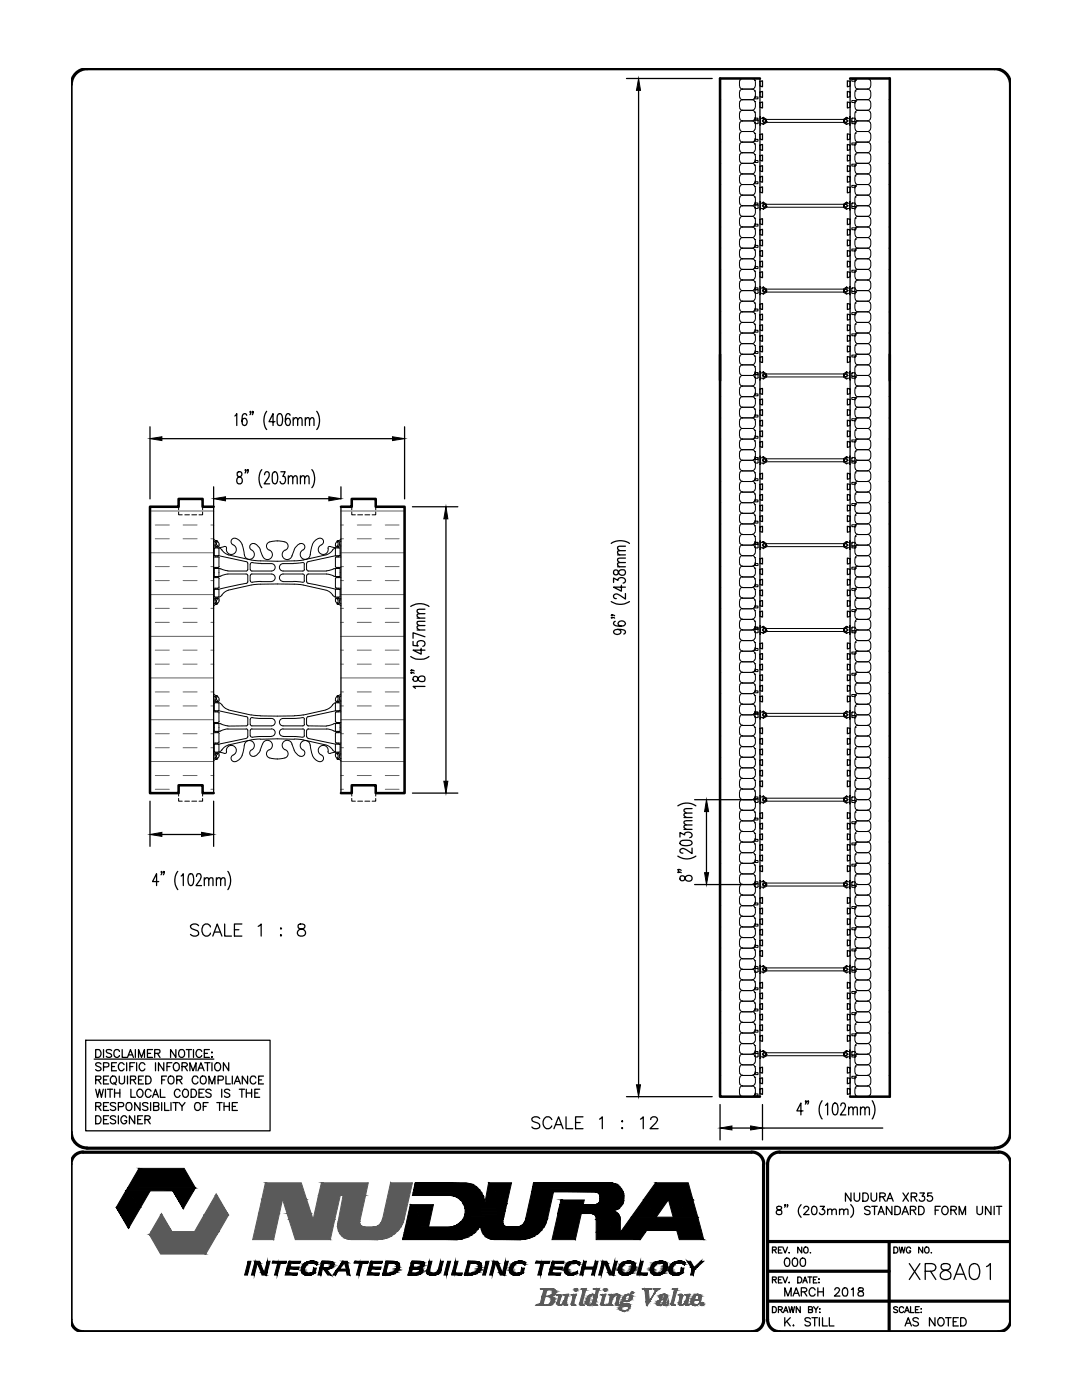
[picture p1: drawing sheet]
<svg xmlns="http://www.w3.org/2000/svg" width="216mm" height="279mm" viewBox="0 0 216 279" stroke-linecap="round" stroke-linejoin="round" font-family="sans-serif">
<!-- layer: TEXT -->
<g fill="none" stroke="#000" stroke-width=".25">
<path d="M125 15.7h17.1M127.4 18v198.5M29.9 85.2v14.4M32.3 87.5h46M42.6 97.2v3.9M45 99.5h20.6M46.9 83l.3-.4v2.3M47.4 94.3l-.1 .4a.78 .78 0 0 0 .8 .6 .64 .64 0 0 1 .2 1 .64 .64 0 0 1-1 0 .83 .83 0 0 1 .7-1.2 .52 .52 0 0 0 .3-.5 .52 .52 0 0 0-.3-.5zM49.1 93.8l-.1 .1-.1-.1h.2l-.2 .6M49.2 82.9l-.1-.2-.3-.1-.3 .1-.2 .3a2.74 2.74 0 0 0 .2 1.8 .7 .7 0 0 0 .9-.5 .7 .7 0 0 0-.5-.8l-.4 .1-.2 .6M49.5 93.8l-.1 .1v-.1h.1l-.1 .6M50 82.2v.1l-.1-.1 .1-.1v.1l-.1 .6"/>
<path d="M50.5 82.2l-.1 .1-.1-.1 .1-.1 .1 .1-.2 .6M52.2 93.7a3.2 3.2 0 0 0 0 3.6M52.8 94.7l.1-.3a.53 .53 0 0 1 .7-.1 .53 .53 0 0 1 .1 .8l-1 1.5h1.1M53.2 82.1a3.3 3.3 0 0 0 0 3.6M54.5 94.3l.4-.2a1.77 1.77 0 0 1 0 2.5h-.1a1.15 1.15 0 0 1-.5-1.4zM54.9 84.2h-1.2l.8-1.6v2.3M55.5 82.7l.4-.1a1.96 1.96 0 0 1 .2 2.2l-.3 .1a1.06 1.06 0 0 1-.5-1.3zM56 94.1h.9l-.5 1 .5 .1 .1 .4a.76 .76 0 0 1-.7 1l-.4-.5M57.5 95.4l.5-.4 .3 .1 .1 1.5M57.5 95v1.6M57.9 82.9l-.1-.2-.4-.1a1.96 1.96 0 0 0-.2 2.2l.2 .1a.75 .75 0 0 0 .6-.7 .75 .75 0 0 0-.6-.7l-.2 .1-.3 .6M58.4 95.4l.4-.4 .4 .1 .1 1.5"/>
<path d="M58.5 83.8l.4-.4 .4 .1 .1 1.4M58.5 83.4v1.5M59.4 83.8l.4-.4 .4 .1 .1 1.4M59.9 95.4l.4-.4 .4 .1 .1 1.5M59.9 95v1.6M60.8 95.4l.4-.4 .4 .1 .1 1.5M60.9 83.8l.4-.4 .4 .1 .1 1.4M60.9 83.4v1.5M61.8 83.8l.4-.4 .4 .1 .1 1.4M62.2 93.7a3.2 3.2 0 0 1 0 3.6M63.2 82.1a3.3 3.3 0 0 1 0 3.6M68 97.2v2.4"/>
<path d="M80.7 85.2v14.4M82.3 101.1h9.1M89 103.5v52.4M122 108.5a3.3 3.3 0 0 1 3.6 0M122.4 116.2v-.8l.9 .4a.75 .75 0 0 1 .8-.5 .75 .75 0 0 1 .7 .7l-.1 .2-.4 .2M122.6 113.8a.52 .52 0 0 0-.2 .6 .52 .52 0 0 0 .6 .3l.2-.1a.92 .92 0 0 1 .5-.8 .92 .92 0 0 1 1 0 .68 .68 0 0 1-.3 1.1 .68 .68 0 0 1-1-.6l-.1-.3a.52 .52 0 0 0-.7-.2zM123.2 113.1h1.6M123.2 110.7h1.6M124 116.8v1.2l-1.6-.8h2.4M124.8 118.4v1.1l-1.1-.7a.68 .68 0 0 0-.8-.3 .68 .68 0 0 0-.5 .7l.2 .2 .4 .1M124.8 112.3l-1.5 .1-.1 .3 .5 .4M124.8 111.4l-1.5 .1-.1 .3 .5 .5"/>
<path d="M124.8 109.9h-1.5l-.1 .5 .5 .3M124.8 109l-1.5 .1-.1 .4 .5 .4M82 131a3.3 3.3 0 0 0 3.6 0M82 121a3.3 3.3 0 0 1 3.6 0M82.1 134.2l.1 .1-.1 .1-.1-.1 .1-.1 .5 .2M82.1 133.7l.1 .1-.1 .1-.1-.1 .1-.1 .5 .2M82.4 128v.8l1 .1a.57 .57 0 0 1 .2-1 .75 .75 0 0 1 .9 0 .75 .75 0 0 1 .2 .9l-.3 .2M82.5 135.1a.52 .52 0 0 0-.1 .6 .52 .52 0 0 0 .6 .3l.2-.1a.94 .94 0 0 1 .5-.9 .94 .94 0 0 1 1 .1 .59 .59 0 0 1-.3 .9 .96 .96 0 0 1-1.2-.9zM83.2 125.7h1.6M83.2 123.4h1.6M84 129.4v1.2l-1.6-.8h2.4M84.8 137h-2.4l.5 .4"/>
<path d="M84.8 127.1l-2.4-.8v1.1M84.8 124.8l-1.5 .1-.1 .4 .5 .4M84.8 124h-1.5l-.1 .5 .5 .3M84.8 122.5l-1.5 .1-.1 .3 .5 .5M84.8 121.6l-1.5 .1-.1 .4 .5 .4M122 120.1a3.3 3.3 0 0 0 3.6 0M122.1 123.2v.2l-.1-.1 .6 .1M122.1 122.7v.2l-.1-.1 .1-.1 .5 .2M122.8 124l-.2 .1-.2 .4a1.9 1.9 0 0 0 2.3 .2l.1-.2a.76 .76 0 0 0-.7-.6 .76 .76 0 0 0-.8 .6l.4 .4 .3 .1M123.2 125.6l.6 .2 .1 .3a.77 .77 0 0 1-.7 .5 .77 .77 0 0 1-.8-.5 1.04 1.04 0 0 1 1.4-.5l.9 .2 .1 .4-.3 .3M29.9 159.9v9M42.6 159.9v9"/>
<path d="M82.3 158.3h9.1M138.6 159.6h12.3M31.7 175.9h-1.3l.8-1.5v2.3M32.3 174h-.2l.1-.1 .1 .1-.2 .6M32.3 166.5h7.9M32.8 174h-.2l.1-.1 .1 .1-.2 .6M35.5 173.9a3.1 3.1 0 0 0 0 3.6M36.2 174.8l.4-.4v2.3M37.8 174.5l.3-.1a1.45 1.45 0 0 1 .5 1.9l-.2 .3-.4 .1a1.45 1.45 0 0 1-.4-1.9zM39.2 174.9l.1-.4 .5-.1 .2 .2 .1 .4-.2 .6-.8 1.1h1.1M40.8 175.6l.4-.4 .4 .1 .1 1.4M40.8 175.2v1.5"/>
<path d="M41.7 175.6l.3-.4 .5 .1v1.4M43.2 175.6l.4-.4 .3 .1 .1 1.4M43.2 175.2v1.5M44 175.6l.4-.4 .4 .1 .1 1.4M45.5 173.9a3.3 3.3 0 0 1 0 3.6M135.3 170.9a3.2 3.2 0 0 0 3.6 0M135.3 160.8a3.2 3.2 0 0 1 3.6 0M135.3 174l.2 .1-.2 .1v-.2l.6 .2M135.3 173.5l.2 .1-.2 .1v-.2l.6 .2M135.7 167v-.8l.9 .4v-.2a.82 .82 0 0 1 .9-.3 .82 .82 0 0 1 .6 .7l-.1 .2-.4 .2M135.8 174.9a.52 .52 0 0 0-.1 .6 .52 .52 0 0 0 .6 .3l.3-.3a.72 .72 0 0 1 .8-.9 .72 .72 0 0 1 .6 1.1l-.2 .1a.83 .83 0 0 1-1.2-.8 .56 .56 0 0 0-.8-.1zM135.8 167.9l.9-.2a1.15 1.15 0 0 1 1.4 .4v.2a1.78 1.78 0 0 1-2.4 0z"/>
<path d="M136.5 165.5h1.6M136.5 163.2h1.6M138.1 169.2v1.1a2.95 2.95 0 0 0-2-1l-.4 .3v.4l.2 .2 .4 .1M138.1 164.6l-1.5 .1-.1 .4 .4 .4M138.1 163.8l-1.5 .1-.1 .4 .4 .3M138.1 162.3h-1.5l-.1 .4 .4 .5M138.1 161.4l-1.5 .1-.1 .4 .4 .4M138.6 176.5h12.3M141 162v12.2M39.6 184.7a1.06 1.06 0 0 0-1.6 0 .61 .61 0 0 0 .5 .7l.7 .3a.65 .65 0 0 1 .4 .8 1.06 1.06 0 0 1-1.6 0M42 185a.87 .87 0 0 0-1-.6 .87 .87 0 0 0-.7 .9 1.03 1.03 0 0 0 .2 1.2 1.03 1.03 0 0 0 1.2 .2l.3-.5M42.5 186.8l.8-2.4 1 2.4"/>
<path d="M42.8 186h1.1M44.8 184.4v2.4h1.4M46.8 185.5h.9M48.3 184.4h-1.5v2.4h1.5M51.5 184.9l.6-.5v2.4M56 185.2l.2 .1-.2 .1zM56 186.6l.2 .1-.2 .1zM59.6 184.5a.51 .51 0 0 0 .2 .8 .86 .86 0 0 1 .9 .3 .86 .86 0 0 1 .1 1 .84 .84 0 0 1-.9 .2 .84 .84 0 0 1-.5-.8 1.05 1.05 0 0 1 1.1-.7 .48 .48 0 0 0 .2-.8l-.3-.1zM17.1 207.6h36.8v18.1h-36.8zM18.8 211.4h23.9M19.1 209.5h.5a.82 .82 0 0 1 .6 .7 .82 .82 0 0 1-.6 .8h-.5zM19.1 215.5l.9-.1 .2-.2-.1-.3-1-.1v1.5"/>
<path d="M19.1 217.4l.4 1.6 .4-1.6 .3 1.6 .4-1.6M19.6 215.5l.6 .8M20.2 212.3a.59 .59 0 0 0-.6-.2 .59 .59 0 0 0-.5 .4l.1 .2 .9 .4 .1 .3a.65 .65 0 0 1-1.1 0M20.7 212.9h.9l.1-.6-.4-.2h-.6v1.6M20.7 209.5v1.5M20.7 215.5h.6M21 217.4v1.6M21.4 217.4h1.1M21.7 214.8h-1v1.5h1M22 217.4v1.6M22.2 215l.2-.2a.77 .77 0 0 1 .8 .4 .77 .77 0 0 1-.1 .9 .59 .59 0 0 1-.7 .2 .59 .59 0 0 1-.4-.6zM22.3 209.7l-.4-.2h-.6l-.1 .2 .1 .4 .9 .3 .1 .4a.73 .73 0 0 1-1.1 0"/>
<path d="M22.3 212.9h.6M22.7 216l.5 .5M22.9 217.4v1.6M22.9 218.1h1M23.2 212.1h-.9v1.6h.9M23.8 214.8v1.1a.53 .53 0 0 0 .5 .4 .53 .53 0 0 0 .5-.4v-1.1M23.8 209.8a.56 .56 0 0 0-.6-.3 .56 .56 0 0 0-.5 .6 .69 .69 0 0 0 .8 .9l.3-.3M23.9 217.4v1.6M24.4 209.5v1.5h.9M24.8 212.5a.59 .59 0 0 0-.7-.4 .59 .59 0 0 0-.5 .6v.4a.59 .59 0 0 0 .5 .6 .59 .59 0 0 0 .7-.4M25.3 212.1v1.6M25.4 211l.6-1.5 .6 1.5"/>
<path d="M25.4 214.8v1.5M25.7 210.5h.7M25.9 212.9h.6M26 215.5l1-.1 .1-.2-.1-.4h-1v1.5M26.1 217.4v1.6h.9M26.6 215.5l.5 .8M26.9 212.1h-1v1.6M27 209.5v1.5M27.3 212.1v1.6M27.5 217.6l.1-.1a.75 .75 0 0 1 .9 .3 .75 .75 0 0 1-.1 .9l-.2 .2a.76 .76 0 0 1-.9-.3 .76 .76 0 0 1 .2-1zM27.6 211v-1.5l.6 1.5 .6-1.5v1.5M27.6 215.5h.6"/>
<path d="M28.6 214.8h-1v1.5h1M28.9 212.5a.59 .59 0 0 0-.6-.4 .59 .59 0 0 0-.5 .6v.4a.59 .59 0 0 0 .4 .6 .59 .59 0 0 0 .7-.4M29.1 214.8h.5a.82 .82 0 0 1 .6 .7 .82 .82 0 0 1-.6 .8h-.5zM29.4 210.2h.7M30.1 217.8a.59 .59 0 0 0-.6-.4 .59 .59 0 0 0-.5 .6v.4a.59 .59 0 0 0 .5 .6 .59 .59 0 0 0 .6-.4M30.4 209.5h-1v1.5h1M30.4 219l.6-1.6 .6 1.6M30.6 218.4h.8M30.9 210.2l.9-.1 .1-.5-1-.1v1.5M31 212.1v1.6M31.4 210.2l.5 .8M32 217.4v1.6h.9"/>
<path d="M32.3 215.5h.6M32.7 212.1v1.6l-1.1-1.6v1.6M33.2 214.8h-.9v1.5M33.3 212.9h.6M33.7 215l.1-.2a.8 .8 0 0 1 1 .5 .8 .8 0 0 1-.5 1 .84 .84 0 0 1-.7-.5 .84 .84 0 0 1 .1-.8zM34.3 212.1h-1v1.6M34.7 212.3a.57 .57 0 0 1 .7-.2 .57 .57 0 0 1 .4 .6 .69 .69 0 0 1-.2 .7 .69 .69 0 0 1-.7 .2l-.3-.5zM35.1 209.5v1.5l-1.1-1.5v1.5M35.3 215.5l.9-.1 .1-.2-.1-.3-.9-.1v1.5M35.8 209.7l.1-.2a.8 .8 0 0 1 1 .6 .8 .8 0 0 1-.5 .9 .84 .84 0 0 1-.7-.5 .84 .84 0 0 1 .1-.8zM35.8 215.5l.5 .8M35.9 217.8a.59 .59 0 0 0-.6-.4 .59 .59 0 0 0-.5 .6v.4a.59 .59 0 0 0 .5 .6 .59 .59 0 0 0 .6-.4"/>
<path d="M36.3 212.9l.9-.1 .2-.4-.4-.3h-.7v1.6M36.5 217.6l.2-.1a.78 .78 0 0 1 .9 .4 .78 .78 0 0 1-.3 1 .76 .76 0 0 1-.9-.3 .76 .76 0 0 1 .1-1zM36.8 212.9l.6 .8M37.2 209.5h1M37.7 209.5v1.5M37.9 213.7v-1.6l.6 1.6 .6-1.6v1.6M38.1 217.4h.6a.85 .85 0 0 1 .5 .8 .85 .85 0 0 1-.5 .8h-.6zM38.6 209.5v1.5M39.5 213.7l.6-1.6 .6 1.6M39.5 215.1a.59 .59 0 0 0-.7-.3 .59 .59 0 0 0-.4 .5v.4a.59 .59 0 0 0 .4 .6 .59 .59 0 0 0 .7-.4M39.7 213.1h.8M39.7 218.1h.6"/>
<path d="M40.1 215l.2-.2a.78 .78 0 0 1 .9 .3 .78 .78 0 0 1-.2 1l-.3 .2a.81 .81 0 0 1-.7-.4 .81 .81 0 0 1 .1-.9zM40.3 209.8a.59 .59 0 0 0-.7-.3 .59 .59 0 0 0-.5 .6v.3a.59 .59 0 0 0 .5 .6 .59 .59 0 0 0 .7-.3M40.7 217.4h-1v1.6h1M40.8 210.2h.6M40.9 212.1h1M41.4 212.1v1.6M41.7 216.3v-1.5l.6 1.5 .6-1.5v1.5M41.8 209.5h-1v1.5h1M42.1 217.6a.59 .59 0 0 0-.5-.2 .59 .59 0 0 0-.5 .4v.1l1 .5a.41 .41 0 0 1-.3 .6h-.4l-.3-.3M42.2 210.9h.2zM42.3 210v.1zM42.3 212.1v1.6"/>
<path d="M43 212.3l.1-.1a.76 .76 0 0 1 .9 .3 .76 .76 0 0 1-.1 .9 .57 .57 0 0 1-.7 .3 .57 .57 0 0 1-.4-.6zM43.5 215.6h.7a.4 .4 0 0 0 .4-.4 .4 .4 0 0 0-.4-.4h-.7v1.5M44.2 217.4v1.6M45.1 214.8v1.5h.9M45.6 212.1v1.6l-1-1.6v1.6M45.8 217.6a.59 .59 0 0 0-.5-.2 .59 .59 0 0 0-.5 .4l.1 .2 .9 .4v.3a.65 .65 0 0 1-1 0M46.4 214.8v1.5M46.7 216.3l.7-1.5 .6 1.5M47 215.8h.8M47.8 217.4h1M48.3 217.4v1.6M49.1 218.1h1.1"/>
<path d="M49.1 217.4v1.6M49.4 214.8v1.5l-1.1-1.5v1.5M50.2 217.4v1.6M50.8 218.1h.6M51.1 215.1a.59 .59 0 0 0-.7-.3 .59 .59 0 0 0-.5 .5v.4a.59 .59 0 0 0 .5 .6 .59 .59 0 0 0 .7-.4M51.6 215.5h.6M51.8 217.4h-1v1.6h1M52.6 214.8h-1v1.5h1M125 218.9h17.1M160.9 219.8l-.1 .1-.1-.1 .1-.1 .1 .1-.2 .5M161.3 219.8l-.1 .1v-.1v-.1l.1 .1-.1 .5M164 219.7a3.1 3.1 0 0 0 0 3.6"/>
<path d="M174 219.7a3.3 3.3 0 0 1 0 3.6M19.1 220.8l.9-.1 .2-.2-.1-.3-1-.2v1.6M19.1 222.7h.5a.85 .85 0 0 1 .6 .8 .85 .85 0 0 1-.6 .8h-.5zM19.6 220.8l.6 .8M20.7 220.8h.6M20.7 223.4h.6M21.7 220h-1v1.6h1M21.7 222.7h-1v1.6h1M23.1 220.3l-.4-.3-.5 .1-.2 .2 .2 .3 .8 .4 .1 .4a.71 .71 0 0 1-1.1 0M23.1 222.9a.59 .59 0 0 0-.6-.2 .59 .59 0 0 0-.5 .4l.1 .1 .9 .4a.41 .41 0 0 1-.3 .7h-.3l-.4-.3M23.6 220.9h.7a.4 .4 0 0 0 .4-.4 .4 .4 0 0 0-.4-.5h-.7v1.6M23.6 222.7v1.6"/>
<path d="M25.3 223.1a.59 .59 0 0 0-.7-.4 .59 .59 0 0 0-.5 .6v.3a.58 .58 0 0 0 .6 .7 .58 .58 0 0 0 .6-.7h-.4M25.4 220.1a.78 .78 0 0 1 .9 .3 .78 .78 0 0 1-.1 1l-.3 .2a.83 .83 0 0 1-.8-.6 .83 .83 0 0 1 .3-.9zM26.9 222.7v1.6l-1.1-1.6v1.6M27.5 223.4h.6M27.9 220v1.6l-1-1.6v1.6M28.4 222.7h-.9v1.6h.9M28.9 223.4h.9l.2-.4-.4-.3h-.7v1.6M29.4 223.4l.6 .9M29.5 220.3l-.4-.3-.5 .1-.2 .2 .2 .3 .8 .3 .1 .5a.73 .73 0 0 1-1.1 0M30.1 220v1.6M30.6 220.8l.9-.1 .2-.2-.2-.4-.9-.1v1.6h.7l.4-.3a.39 .39 0 0 0-.4-.5M32.3 220v1.6"/>
<path d="M32.9 220v1.6h.8M34.1 220v1.6M34.5 220h1.1M35.1 220v1.6M35.7 220l.6 .8v.8M36.9 220l-.6 .8M39.1 220.1a.8 .8 0 0 1 1 .5 .8 .8 0 0 1-.5 1 .84 .84 0 0 1-.8-.6 .84 .84 0 0 1 .3-.9zM40.6 220.8h.5M41.5 220h-.9v1.6M43.3 220h1M43.8 220v1.6M44.7 220.8h1.1"/>
<path d="M44.7 220v1.6M45.8 220v1.6M46.4 220.8h.6M47.4 220h-1v1.6h1M107.7 223.2a.88 .88 0 0 0-.9-.4 .88 .88 0 0 0-.7 .6l.2 .4 1 .3a.58 .58 0 0 1 .2 1 1.05 1.05 0 0 1-1.4-.2M110.1 223.4a.9 .9 0 0 0-1-.5 .9 .9 0 0 0-.7 .9 1.06 1.06 0 0 0 .2 1.1 1.06 1.06 0 0 0 1.2 .2l.3-.4M110.5 225.3l1-2.4 .9 2.4M110.9 224.5h1.1M112.9 222.9v2.4h1.4M114.9 224h.9M116.3 222.9h-1.4v2.4h1.4M119.6 223.4l.6-.5v2.4"/>
<path d="M124 223.8h.2v.1zM124 225.1h.2v.2zM127.8 223.4l.6-.5v2.4M129.8 223.4l.1-.3a.79 .79 0 0 1 1.1-.1 .51 .51 0 0 1 .1 .8l-1.4 1.5h1.6M143.7 220.4v7.1M146 225.1h3.8M152.1 220.4v7.1M152.1 225.1h24M160.2 221.7h-1.2l.8-1.6v2.4M164.7 220.6l.4-.5v2.4M166.3 220.3l.4-.2a1.45 1.45 0 0 1 .4 1.9l-.1 .4-.4 .1a1.45 1.45 0 0 1-.4-1.9zM167.8 220.7l.1-.4 .5-.2 .2 .2 .1 .5-.2 .6-.8 1.1h1.1"/>
<path d="M169.3 221.4l.5-.5 .3 .1 .1 1.5M169.3 220.9v1.6M170.2 221.4l.4-.5 .4 .1 .1 1.5M171.7 221.4l.4-.5 .4 .1 .1 1.5M171.7 220.9v1.6M172.6 221.4l.4-.5 .4 .1 .1 1.5"/>
</g>
<g fill="#000" stroke="#000" stroke-width=".2">
<path d="M127.4 15.7l.4 2.3h-.8zM29.9 87.5l2.4-.3v.7zM42.6 99.5l2.4-.4v.8zM65.6 99.1l2.4 .4-2.4 .4zM78.3 87.2l2.4 .3-2.4 .4zM89 101.1l.4 2.4h-.8zM88.6 155.9h.8l-.4 2.4zM29.9 166.5l2.4-.4v.8zM40.2 166.1l2.4 .4-2.4 .4zM141 159.6l.4 2.4h-.8zM140.6 174.2h.8l-.4 2.3zM127 216.5h.8l-.4 2.4z"/>
<path d="M143.7 225.1l2.3-.4v.8zM149.8 224.7l2.3 .4-2.3 .4z"/>
</g>
<!-- layer: HATCH -->
<g fill="none" stroke="#666" stroke-width=".2">
<path d="M29.9 102h12.7M29.9 110.3h12.7M29.9 118.7h12.7M31 107.5h2.8M31 115.9h2.8M31 104.8h2.8M31 113.1h2.8M36.5 107.5h2.8M36.5 115.9h2.8M36.5 104.8h2.8M36.5 113.1h2.8M42.1 107.5h.5"/>
<path d="M42.1 115.9h.5M42.1 104.8h.5M42.1 113.1h.5M68 102h12.7M68 110.3h12.7M68 118.7h12.7M68 107.5h.5M68 115.9h.5M68 104.8h.5M68 113.1h.5M71.3 107.5h2.8M71.3 115.9h2.8"/>
<path d="M71.3 104.8h2.8M71.3 113.1h2.8M76.9 107.5h2.7M76.9 115.9h2.7M76.9 104.8h2.7M76.9 113.1h2.7M29.9 127h12.7M29.9 135.3h12.7M31 124.2h2.8M31 132.5h2.8M31 121.4h2.8M31 129.8h2.8"/>
<path d="M31 138.1h2.8M36.5 124.2h2.8M36.5 132.5h2.8M36.5 121.4h2.8M36.5 129.8h2.8M36.5 138.1h2.8M42.1 124.2h.5M42.1 132.5h.5M42.1 121.4h.5M42.1 129.8h.5M42.1 138.1h.5M68 127h12.7"/>
<path d="M68 135.3h12.7M68 124.2h.5M68 132.5h.5M68 121.4h.5M68 129.8h.5M68 138.1h.5M71.3 124.2h2.8M71.3 132.5h2.8M71.3 121.4h2.8M71.3 129.8h2.8M71.3 138.1h2.8M76.9 124.2h2.7"/>
<path d="M76.9 132.5h2.7M76.9 121.4h2.7M76.9 129.8h2.7M76.9 138.1h2.7M29.9 143.6h12.7M29.9 152h12.7M31 140.9h2.8M31 149.2h2.8M31 157.5h2.8M31 146.4h2.8M31 154.8h2.8M36.5 140.9h2.8"/>
<path d="M36.5 149.2h2.8M36.5 146.4h2.8M36.5 154.8h2.8M42.1 140.9h.5M42.1 149.2h.5M42.1 157.5h.5M42.1 146.4h.5M42.1 154.8h.5M68 143.6h12.7M68 152h12.7M68 140.9h.5M68 149.2h.5"/>
<path d="M68 157.5h.5M68 146.4h.5M68 154.8h.5M71.3 140.9h2.8M71.3 149.2h2.8M71.3 146.4h2.8M71.3 154.8h2.8M76.9 140.9h2.7M76.9 149.2h2.7M76.9 157.5h2.7M76.9 146.4h2.7M76.9 154.8h2.7"/>
</g>
<!-- layer: line25 -->
<g fill="none" stroke="#000" stroke-width=".25">
<path d="M151.6 18.4l.5-.2v1.2l-.5-.1zM151.6 16.3l.5-.2v1.2l-.5-.1zM151.6 15.7v203.2M169.1 18.2l.5 .2v.9l-.5 .1zM169.1 16.1l.5 .2v.9l-.5 .1zM169.6 15.7v203.2M151.3 24.1h.1M151.6 20.5l.5-.1v1.1l-.5-.1zM151.6 26.8l.5-.1v1.2l-.5-.1zM151.6 29l.5-.2v1.2l-.5-.1zM151.6 31.1l.5-.2v1.2l-.5-.1zM151.6 33.2l.5-.1v1.1l-.5-.1z"/>
<path d="M151.6 35.3l.5-.1v1.2l-.5-.2zM151.6 37.4l.5-.1v1.2l-.5-.1zM169.1 20.4l.5 .1v.9l-.5 .1zM169.1 26.7l.5 .1v1l-.5 .1zM169.1 28.8l.5 .2v.9l-.5 .1zM169.1 30.9l.5 .2v.9l-.5 .1zM169.1 33.1l.5 .1v.9l-.5 .1zM169.1 35.2l.5 .1v.9l-.5 .2zM169.1 37.3l.5 .1v1l-.5 .1zM170 24.1v.1M151.6 50.1l.5-.1v1.2l-.5-.1zM151.6 45.9l.5-.1v1.1l-.5-.1z"/>
<path d="M151.6 43.8l.5-.2v1.2l-.5-.1zM151.6 48l.5-.1v1.2l-.5-.2zM151.6 54.4l.5-.2v1.2l-.5-.1zM151.6 52.2l.5-.1v1.2l-.5-.1zM169.1 50l.5 .1v1l-.5 .1zM169.1 45.8l.5 .1v.9l-.5 .1zM169.1 43.6l.5 .2v.9l-.5 .1zM169.1 47.9l.5 .1v.9l-.5 .2zM169.1 54.2l.5 .2v.9l-.5 .1zM169.1 52.1l.5 .1v1l-.5 .1zM151.6 69.2l.5-.2v1.2l-.5-.1zM151.6 60.7l.5-.1v1.2l-.5-.2z"/>
<path d="M151.6 62.8l.5-.1v1.2l-.5-.1zM151.6 64.9l.5-.1v1.2l-.5-.1zM151.6 67.1l.5-.2v1.2l-.5-.1zM151.6 71.3l.5-.1v1.1l-.5-.1zM151.6 77.6l.5-.1v1.2l-.5-.1zM151.6 79.8l.5-.2v1.2l-.5-.1zM169.1 69l.5 .2v.9l-.5 .1zM169.1 60.6l.5 .1v.9l-.5 .2zM169.1 62.7l.5 .1v1l-.5 .1zM169.1 64.8l.5 .1v1l-.5 .1zM169.1 66.9l.5 .2v.9l-.5 .1zM169.1 71.2l.5 .1v.9l-.5 .1z"/>
<path d="M169.1 77.5l.5 .1v1l-.5 .1zM169.1 79.6l.5 .2v.9l-.5 .1zM151.6 86.1l.5-.1v1.2l-.5-.2zM151.6 81.9l.5-.2v1.2l-.5-.1zM151.6 84l.5-.1v1.1l-.5-.1zM151.6 88.2l.5-.1v1.2l-.5-.1zM151.6 94.6l.5-.2v1.2l-.5-.1zM151.6 96.7l.5-.1v1.1l-.5-.1zM151.6 98.8l.5-.1v1.2l-.5-.2zM169.1 86l.5 .1v.9l-.5 .2zM169.1 81.7l.5 .2v.9l-.5 .1zM169.1 83.9l.5 .1v.9l-.5 .1z"/>
<path d="M169.1 88.1l.5 .1v1l-.5 .1zM169.1 94.4l.5 .2v.9l-.5 .1zM169.1 96.6l.5 .1v.9l-.5 .1zM169.1 98.7l.5 .1v.9l-.5 .2zM42.6 101.1v57.2M68 101.1v57.2M151.6 103l.5-.1v1.2l-.5-.1zM151.6 100.9l.5-.1v1.2l-.5-.1zM151.6 105.2l.5-.2v1.2l-.5-.1zM151.6 120l.5-.2v1.2l-.5-.1zM151.6 111.5l.5-.1v1.2l-.5-.2zM151.6 113.6l.5-.1v1.2l-.5-.1z"/>
<path d="M151.6 115.7l.5-.1v1.2l-.5-.1zM151.6 117.9l.5-.2v1.2l-.5-.1zM169.1 102.9l.5 .1v1l-.5 .1zM169.1 100.8l.5 .1v1l-.5 .1zM169.1 105l.5 .2v.9l-.5 .1zM169.1 119.8l.5 .2v.9l-.5 .1zM169.1 111.4l.5 .1v.9l-.5 .2zM169.1 113.5l.5 .1v1l-.5 .1zM169.1 115.6l.5 .1v1l-.5 .1zM169.1 117.7l.5 .2v.9l-.5 .1zM151.6 122.1l.5-.1v1.1l-.5-.1zM151.6 136.9l.5-.1v1.2l-.5-.2z"/>
<path d="M151.6 128.4l.5-.1v1.2l-.5-.1zM151.6 130.6l.5-.2v1.2l-.5-.1zM151.6 132.7l.5-.2v1.2l-.5-.1zM151.6 134.8l.5-.1v1.1l-.5-.1zM151.6 139l.5-.1v1.2l-.5-.1zM169.1 122l.5 .1v.9l-.5 .1zM169.1 136.8l.5 .1v.9l-.5 .2zM169.1 128.3l.5 .1v1l-.5 .1zM169.1 130.4l.5 .2v.9l-.5 .1zM169.1 132.5l.5 .2v.9l-.5 .1zM169.1 134.7l.5 .1v.9l-.5 .1zM169.1 138.9l.5 .1v1l-.5 .1z"/>
<path d="M151.6 153.8l.5-.1v1.2l-.5-.1zM151.6 145.4l.5-.2v1.2l-.5-.1zM151.6 147.5l.5-.1v1.1l-.5-.1zM151.6 149.6l.5-.1v1.2l-.5-.2zM151.6 151.7l.5-.1v1.2l-.5-.1zM151.6 156l.5-.2v1.2l-.5-.1zM169.1 153.7l.5 .1v1l-.5 .1zM169.1 145.2l.5 .2v.9l-.5 .1zM169.1 147.4l.5 .1v.9l-.5 .1zM169.1 149.5l.5 .1v.9l-.5 .2zM169.1 151.6l.5 .1v1l-.5 .1zM169.1 155.8l.5 .2v.9l-.5 .1z"/>
<path d="M151.6 170.8l.5-.2v1.2l-.5-.1zM151.6 162.3l.5-.1v1.2l-.5-.2zM151.6 164.4l.5-.1v1.2l-.5-.1zM151.6 166.5l.5-.1v1.2l-.5-.1zM151.6 168.7l.5-.2v1.2l-.5-.1zM151.6 179.2l.5-.1v1.2l-.5-.1zM151.6 172.9l.5-.1v1.1l-.5-.1zM169.1 170.6l.5 .2v.9l-.5 .1zM169.1 162.2l.5 .1v.9l-.5 .2zM169.1 164.3l.5 .1v1l-.5 .1zM169.1 166.4l.5 .1v1l-.5 .1zM169.1 168.5l.5 .2v.9l-.5 .1z"/>
<path d="M169.1 179.1l.5 .1v1l-.5 .1zM169.1 172.8l.5 .1v.9l-.5 .1zM151.6 181.4l.5-.2v1.2l-.5-.1zM151.6 183.5l.5-.2v1.2l-.5-.1zM151.6 185.6l.5-.1v1.1l-.5-.1zM151.6 187.7l.5-.1v1.2l-.5-.2zM151.6 198.3l.5-.1v1.1l-.5-.1zM151.6 189.8l.5-.1v1.2l-.5-.1zM151.6 196.2l.5-.2v1.2l-.5-.1zM169.1 181.2l.5 .2v.9l-.5 .1zM169.1 183.3l.5 .2v.9l-.5 .1zM169.1 185.5l.5 .1v.9l-.5 .1z"/>
<path d="M169.1 187.6l.5 .1v.9l-.5 .2zM169.1 198.2l.5 .1v.9l-.5 .1zM169.1 189.7l.5 .1v1l-.5 .1zM169.1 196l.5 .2v.9l-.5 .1zM151.6 206.8l.5-.2v1.2l-.5-.1zM151.6 202.5l.5-.1v1.2l-.5-.1zM151.6 200.4l.5-.1v1.2l-.5-.2zM151.6 204.6l.5-.1v1.2l-.5-.1zM151.6 213.1l.5-.1v1.2l-.5-.2zM151.6 215.2l.5-.1v1.2l-.5-.1zM151.6 217.3l.5-.1v1.2l-.5-.1zM169.1 206.6l.5 .2v.9l-.5 .1z"/>
<path d="M169.1 202.4l.5 .1v1l-.5 .1zM169.1 200.3l.5 .1v.9l-.5 .2zM169.1 204.5l.5 .1v1l-.5 .1zM169.1 213l.5 .1v.9l-.5 .2zM169.1 215.1l.5 .1v1l-.5 .1zM169.1 217.2l.5 .1v1l-.5 .1z"/>
</g>
<!-- layer: LINE50 -->
<path d="M151.6 15.7h-7.9v60.2M169.6 15.7h7.9v203.2h-7.9M143.7 70.8v148.1h7.9M42.6 101.1h-2.2v-1.5h-4.8v1.5h-5.7v57.2h5.7v-1.6h4.8v1.6h2.2M68 101.1h2.2v-1.5h4.8v1.5h5.7v57.2h-5.7v-1.6h-4.8v1.6h-2.2" fill="none" stroke="#000" stroke-width=".51"/>
<!-- layer: Web_Edge -->
<g fill="none" stroke="#000" stroke-width=".2">
<path d="M42.6 108l.3 .2M42.6 107.6l.8 .5 .3 .6M42.6 119.7l.3 .1M42.6 109.1h.9M42.6 111.2h.9M42.6 113.2h.9M42.6 119.4h.9M42.6 117.4h.9M42.6 115.3h.9M42.8 109.3h.9v1.6h-.9zM42.8 113.5h.9v1.6h-.9zM42.8 117.6h.9v1.6h-.9z"/>
<path d="M42.9 108.7l-.3 .1M42.9 108.2h.1M43.1 107.9h.2v.1M43.1 109.1v.2M43.1 110.9v.3M43.1 113.2v.3M43.1 115.1v.2M43.1 117.4v.2M43.1 119.2v.2M43.1 119.5a.78 .78 0 0 0 0 1M43.1 119.4h.2l.1 .2M43.3 119.7l-.1 .2 .1 .4"/>
<path d="M43.3 109.1v.2M43.3 110.9v.3M43.3 113.2v.3M43.3 115.1v.2M43.3 117.4v.2M43.3 119.2v.2M43.4 108.8l-.1 .3a.56 .56 0 0 1-.4-.6 .56 .56 0 0 1 .4-.5l-.1 .6 .1 .3M43.5 111.1l.2 .2M43.5 119.4l.2 .2M43.5 115.3l.2 .2M43.7 108.7v.2M43.7 111.3v1.8"/>
<path d="M43.7 115.5v1.7M43.7 119.6v.2M43.7 110.9l5.4 1.2M43.7 109.3l1.1-.2a.32 .32 0 0 1 .3 0 .32 .32 0 0 1 .1 .4M43.7 109.3l1.1 1.1 .8 .3 5.6 1.2 4.1 .1 4.1-.1 5.6-1.2M43.7 113.5h.4M43.7 108.9l-.2 .2M43.7 113.1l-.2 .1M43.7 119.8l-.1 .4-.4 .3M43.7 117.2l-.2 .1M44.1 113.5l1.4 .4M45.5 114h3.6"/>
<path d="M45.5 114.6h3.6M45.5 114.6l-1.8 .5M47.1 107.4a.7 .7 0 0 0-1 .5 .7 .7 0 0 0 .5 .9 .99 .99 0 0 1 .5 1.2 .99 .99 0 0 1-1.2 .6 .99 .99 0 0 1-.7-1.1M47.1 107.5a2.65 2.65 0 0 1 1.5 2.4l.1 .8M49.1 114.6l.3 .3v1.2M49.2 112.1l.2 .3v1.3M49.2 116.4l-5.5 1.2M49.4 113.6l-.3 .4M49.4 116.1l-.2 .3M50 113.6l.3 .4M50 115.9l.2 .3 1.9-.2M50.1 116.8l-4.5 1-.8 .4-1.1 1"/>
<path d="M50.2 116.8l1.4-.2 3.7-.1 3.8 .1 1.4 .2M50.2 114h3.9M50.2 114.6h3.9M50.3 114.6l-.3 .3-.1 1M51.9 109.7l.5 1.3M52 109.7a1.49 1.49 0 0 0-1.9-1.1 .78 .78 0 0 0-.2 .8 .78 .78 0 0 0 .6 .6 .99 .99 0 0 1-.3 1.6 .99 .99 0 0 1-1.4-.9M52.1 112.5h2M52.1 116.1h2M52.1 112.4l-2-.1-.2 1.4M53.7 109.8a.91 .91 0 0 1-.5-1.1 .91 .91 0 0 1 1-.6 4.4 4.4 0 0 1 3.1 .3 .87 .87 0 0 1-.4 1.4M53.8 109.8a.99 .99 0 0 1 .2 1.6 .99 .99 0 0 1-1.6-.5M54.2 112.5a.74 .74 0 0 1 .7 .7 .74 .74 0 0 1-.7 .8"/>
<path d="M54.2 114.6a.74 .74 0 0 1 .7 .7 .74 .74 0 0 1-.7 .7M56.5 116.1h2M56.9 109.8a.99 .99 0 0 0-.2 1.6 .99 .99 0 0 0 1.6-.5M58.5 112.5h-2a.74 .74 0 0 0-.7 .7 .74 .74 0 0 0 .7 .8h3.9l.3-.4M58.6 116l1.7 .2M58.7 109.7l-.4 1.3M59.8 108.5l-.6 .5-.5 .7M59.8 108.5a.7 .7 0 0 1 1 .3 .7 .7 0 0 1-.3 1M60.3 112.3l-1.7 .1M60.4 112.3h.2l.1 .3M60.5 116.8l4.5 1M60.7 112.6v1.1"/>
<path d="M60.7 114.9v1M60.7 114.9l-.3-.3h-3.9a.74 .74 0 0 0-.7 .7 .74 .74 0 0 0 .7 .7M60.7 115.9l-.1 .2-.2 .1M61.2 112.4v1.3M61.2 114.9v1.2M61.2 113.6l.3 .4h3.7M61.2 116.1l.3 .3M61.5 116.4l5.4 1.2M63.6 107.5a2.65 2.65 0 0 0-1.6 2.4v.4a1.04 1.04 0 0 1-1.1 1.3 1.04 1.04 0 0 1-.9-1.4l.5-.5M63.6 107.4a.7 .7 0 0 1 .9 .5 .7 .7 0 0 1-.4 .9 .99 .99 0 0 0-.5 1.2 .99 .99 0 0 0 1.2 .6 .99 .99 0 0 0 .7-1.1M65.1 117.8l.7 .4 1.1 1M65.2 114.6l1.7 .5"/>
<path d="M65.2 114.6h-3.7l-.3 .3M66.6 113.5l-1.4 .4M66.9 108.9l.2 .2M66.9 113.1l.2 .1h.9M66.9 109.3h1v1.6h-1zM66.9 113.5h1v1.6h-1zM66.9 110.9l-5.4 1.2-.3 .3M66.9 119.8l.2 .4 .4 .3M66.9 117.6h1v1.6h-1zM66.9 111.3v1.8M66.9 113.5h-.3M66.9 109.3l-1.1 1.1-.7 .3"/>
<path d="M66.9 109.3l-1-.2a.32 .32 0 0 0-.4 0 .32 .32 0 0 0 0 .4M67.1 109.1h.9M67.1 119.4h.9M67.1 117.4h.9M67.1 119.4h-.1l-.1 .4M67.3 109.1v.2M67.3 110.9v.3M67.3 113.2v.3M67.3 115.1v.2M67.3 117.4v.2M67.3 119.2v.2M67.3 119.7l.2 .4-.1 .2"/>
<path d="M67.5 108l-.4 .2-.2 .7M67.5 119.5a.78 .78 0 0 1 .1 1M67.6 108a.58 .58 0 0 1 .2 .6 .58 .58 0 0 1-.5 .5v-.3M67.6 107.9h-.3v.1M67.6 119.2l-.3 .4M67.6 109.1v.2M67.6 110.9v.3M67.6 113.2v.3M67.6 115.1v.2M67.6 117.4v.2M67.6 108l-.3 .1 .2 .3-.2 .5M67.7 108.7l.3 .1"/>
<path d="M68 111.2l-.9-.1-.2 .2M68 119.7l-.3 .1M68 115.3h-1l-.1 1.9 .2 .1M68 107.6l-.5 .3M68.1 108l-.4 .2M42.6 138.9l.3 .2M42.6 138.5l.6 .3M42.6 139.7h.2M42.9 120.4l-.3 .1M42.9 139.6v.1M42.9 139.1l.1 .1M43 120.2l-.1 .1"/>
<path d="M43.1 138.9h.2v.1M43.2 120.6l-.6 .3M43.2 138.9l.4 .2 .1 .5M43.3 139.1l-.1 .4 .1 .3M43.3 120.3v.2h-.2M43.3 139.1v-.2a.59 .59 0 0 0-.4 .6 .59 .59 0 0 0 .4 .5l.1-.2M43.3 120.5v.1h-.2M43.7 139.6v.2M43.7 139.8l-.2 .2M66.9 139.6l.2 .4M67.3 120.5v.1h.3M67.3 120.3l.1 .2h.2"/>
<path d="M67.4 139.1l.1 .2-.2 .5M67.5 138.9l-.4 .2-.2 .5M67.5 120.6l.5 .3M67.6 138.9a.63 .63 0 0 1-.3 1.1v-.2M67.6 138.9h-.3v.1M67.6 138.9h-.2l-.1 .2M67.7 120.2v.1M67.7 139.1v.1M67.7 139.6l.1 .1M67.8 120.4l.3 .1M67.8 139.7h.2M68 138.5l-.5 .3"/>
<path d="M68.1 138.9l-.3 .2M42.6 150.3h.9M42.6 150.7h.2M42.6 148.3h.9M42.6 146.2h.9M42.6 140h.9M42.6 142.1h.9M42.6 144.2h.9M42.8 148.5h.9v1.6h-.9zM42.8 144.4h.9v1.6h-.9zM42.8 140.3h.9v1.6h-.9zM42.9 150.6v.1"/>
<path d="M42.9 151.3l-.3 .1M43 151.2l-.1 .1M43.1 140v.3M43.1 141.9v.2M43.1 144.2v.2M43.1 146v.2M43.1 148.3v.2M43.1 150.1v.2M43.2 151.5l-.6 .3M43.3 150.6l-.1 .2 .1 .4M43.3 151.4v.2h-.2M43.3 140v.3"/>
<path d="M43.3 141.9v.2M43.3 144.2v.2M43.3 146v.2M43.3 148.3v.2M43.3 150.1v.2M43.4 150.6l-.1-.2a.56 .56 0 0 0-.4 .5 .56 .56 0 0 0 .4 .5v-.2M43.5 150.3l.2 .2M43.5 146.2l.2 .2M43.5 142.1l.2 .2M43.7 142.3v1.7M43.7 146.4v1.7M43.7 150.5v.2"/>
<path d="M43.7 141.9l5.4 1.1M43.7 140.2l1.1 1.1 .8 .3M43.7 144.4l1.8 .5M43.7 150.7l-.1 .5-.4 .3M43.7 148.1l-.2 .2M43.7 144l-.2 .1M45.5 145.5h3.6M45.5 145.5l-1.8 .5M45.6 148.7l5.3-1.2 4.4-.1 4.5 .1 5.2 1.2M45.6 141.7l4.5 1M45.6 148.7l-.8 .4-1.1 1 1.1 .3a.34 .34 0 0 0 .4-.5 1.02 1.02 0 0 1 .9-1.1 1.02 1.02 0 0 1 1.1 .9 1.02 1.02 0 0 1-.9 1.1 .7 .7 0 0 0-.1 .9 .7 .7 0 0 0 .9 .3M48.3 150.7l-.3 .7-.9 .6"/>
<path d="M48.7 148.7l-.4 2M48.8 148.7a1.03 1.03 0 0 1 1-.9 1.03 1.03 0 0 1 1 1 1.03 1.03 0 0 1-.8 1 .7 .7 0 0 0 0 .9 .7 .7 0 0 0 .8 .2 2.18 2.18 0 0 0 1.2-1.2M49.1 144.9h-3.6M49.1 145.5l.3 .3M49.1 147.4l-5.4 1.1M49.2 143l.2 .3v1.2l-.3 .4M49.4 145.8v1.2l-.2 .3M49.9 145.8l.1 1.1 .3 .2M49.9 143.6l.1 1.1 .3 .2M50.2 142.7l1.7 .1M50.2 145.5h3.9M50.2 144.9h3.9"/>
<path d="M50.3 145.5l-.3 .3M51.9 142.9h6.8M52.1 147h2M52.1 143.4h2M52.1 147l-1.8 .1M52.1 143.4l-1.9-.2-.2 .3M53.7 149.6a.91 .91 0 0 0-.5 1.1 .91 .91 0 0 0 1 .7 4.4 4.4 0 0 0 3.1-.4 .87 .87 0 0 0-.4-1.4M53.8 149.6a.99 .99 0 0 0 .2-1.6 .99 .99 0 0 0-1.6 .5l-.5 1.2M54.2 145.5a.74 .74 0 0 1 .7 .7 .74 .74 0 0 1-.7 .7M54.2 143.4a.74 .74 0 0 1 .7 .7 .74 .74 0 0 1-.7 .8M56.5 145.5h3.9M56.5 145.5a.76 .76 0 0 0-.7 .7 .76 .76 0 0 0 .7 .8l3.8 .1"/>
<path d="M56.9 149.6a.99 .99 0 0 1-.2-1.6 .99 .99 0 0 1 1.6 .5 3.2 3.2 0 0 0 1.5 2.4M60.3 143.2l-3.8 .2a.74 .74 0 0 0-.7 .7 .74 .74 0 0 0 .7 .8h3.9l.3-.4M60.4 143.2l.2 .1 .1 .2M60.4 145.5l.3 .3M60.5 149.7a.7 .7 0 0 1 .3 .9 .7 .7 0 0 1-1 .3M60.5 142.7l-1.8 .1M60.7 143.6v1M60.7 145.8v1M60.7 146.8l-.1 .2-.2 .1M61.2 143.3v1.3M61.2 145.8v1.2M61.2 147l.3 .3"/>
<path d="M61.2 144.5l.3 .4h3.7M61.5 147.4l5.4 1.1M61.5 143l-.3 .3M61.5 145.5h3.7M61.5 145.5l-.3 .3M61.9 148.7a.99 .99 0 0 0-1.6-.8 .99 .99 0 0 0 .2 1.8M61.9 148.7l.4 2M62.3 150.7l.4 .7 .9 .6M65 141.7l-4.5 1M65.1 148.7l.7 .4 1.1 1-1 .3a.34 .34 0 0 1-.4-.5 1.02 1.02 0 0 0-.9-1.1 1.02 1.02 0 0 0-1.2 .9 1.02 1.02 0 0 0 1 1.1 .7 .7 0 0 1 0 .9 .7 .7 0 0 1-.8 .3M65.2 145.5l1.7 .5M66.9 150.5l.2 .7 .4 .3"/>
<path d="M66.9 146.4v1.7l.2 .2M66.9 148.5h1v1.6h-1zM66.9 144.4h1v1.6h-1zM66.9 140.3h1v1.6h-1zM66.9 141.9l-5.4 1.1M66.9 144.4l-1.7 .5M66.9 140.2l-1.1 1.1-.7 .3M67.1 148.3h.9M67.1 146.2h.9M67.1 140h.9M67.1 146.2l-.2 .2M67.3 151.4v.2h.3"/>
<path d="M67.3 140v.3M67.3 141.9v.2M67.3 144.2v.2M67.3 146v.2M67.3 148.3v.2M67.3 150.1v.2M67.3 150.6l.1-.3a.69 .69 0 0 1 .2 1.1M67.3 150.6l.2 .4-.1 .2M67.3 151.2l.1 .2h.2M67.5 151.5l.5 .3M67.6 140v.3M67.6 141.9v.2"/>
<path d="M67.6 144.2v.2M67.6 146v.2M67.6 148.3v.2M67.6 150.1v.2M67.7 151.2l.4 .2M67.8 150.7h.2M67.8 150.6l-.1 .1M68 150.3h-.9l-.2 .2M68 142.1h-.9l-.2 .2 .1 1.8 1 .1"/>
</g>
<!-- layer: LINE9 -->
<g fill="none" stroke="#000" stroke-width=".2">
<path d="M143.7 19.9h.1l-.1 .1zM147.6 18.1l-.1 .7 .1 .7M147.6 19.5l.5 .4a.96 .96 0 0 0-.5 1.4 .64 .64 0 0 0 .5 .7l-.5 .4M148.1 19.9h2M148.1 17.8h2M148.1 15.7h2M148.1 15.7a.96 .96 0 0 0-.5 1.4 .64 .64 0 0 0 .5 .7l-.5 .3M150.1 15.7l.5 .3M150.5 19.8l.1-.3-.5 .4 .5 .4M150.6 16h.1M150.6 18.2h.1M150.6 19.5h.1"/>
<path d="M150.6 17.4l-.5 .4 .5 .3M150.6 16l.1 .7-.1 .7M150.6 18.1l.1 .7-.1 .7 .1-.3M150.7 19.2l.1 .1h.5v.4h-.8M170.5 16.2l.1 .1M170.6 18.2h.1M170.6 16h.1M170.7 18.1l-.1 .7 .1 .7M170.7 16l-.1 .7a.9 .9 0 0 0 .6 1.1M170.7 16l-.1 .3M170.7 19.5l.5 .4M170.7 16l.5-.3h1.9a1.21 1.21 0 0 1 .2 2l-.2 .1"/>
<path d="M170.7 16l.1-.2h-.8v.4h.4M171.2 19.9h1.9M171.2 17.8h1.9M171.2 17.8l-.5 .3M171.2 19.9l-.5 .4M173.1 17.8l.5 .3M173.1 19.9a1.21 1.21 0 0 1 .2 2.1h-.2M173.6 19.5l-.5 .4M173.7 18.1l.1 .7-.1 .7M177.4 19.9h.1v.1zM143.7 28.3l.1 .1h-.1zM143.7 36.7l.1 .1-.1 .1z"/>
<path d="M143.7 32.6h.1l-.1 .1zM147.6 22.4l-.1 .7a.88 .88 0 0 0 .6 1 .99 .99 0 0 0-.5 1.4v.4M147.6 37.2l-.1 .7a.88 .88 0 0 0 .6 1 .96 .96 0 0 0-.5 1.4v.4M147.6 28.7l-.1 .7 .1 .7M147.6 32.9l-.1 .7 .1 .7M147.6 25.9l.5 .3a.96 .96 0 0 0-.5 1.4 .64 .64 0 0 0 .5 .8l-.5 .3M147.6 34.3l.5 .4a.96 .96 0 0 0-.5 1.4 .64 .64 0 0 0 .5 .7l-.5 .4M147.6 30.1l.5 .4a.96 .96 0 0 0-.5 1.4 .64 .64 0 0 0 .5 .7l-.5 .4M148.1 24.1h2M148.1 22h2M148.1 28.4h2M148.1 26.2h2"/>
<path d="M148.1 38.9h2M148.1 36.8h2M148.1 34.7h2M148.1 32.6h2M148.1 30.5h2M150.6 32.4h-.1M150.6 23.9l-.1 .1M150.6 28.2h-.1M150.6 22.4h.1M150.6 20.3h.1M150.6 26.6h.1M150.6 39.3h.1"/>
<path d="M150.6 35.1h.1M150.6 30.9h.1M150.6 28.7h.1M150.6 33h.1M150.6 37.2h.1M150.6 24.5h.1M150.6 32.2h.1M150.6 23.7h.1M150.6 28h.1M150.6 36.4h.1M150.6 23.8l-.5 .3 .5 .4M150.6 21.6l-.5 .4 .5 .4"/>
<path d="M150.6 28l-.5 .4 .5 .3M150.6 25.9l-.5 .3 .5 .4M150.6 38.6l-.5 .3 .5 .4M150.6 36.5l-.5 .3 .5 .4M150.6 34.3l-.5 .4 .5 .4M150.6 32.2l-.5 .4 .5 .4M150.6 30.1l-.5 .4 .5 .3M150.6 32.2l-.1 .3M150.6 23.8l-.1 .2M150.6 28l-.1 .2M150.6 36.5l-.1 .2 .1-.1M150.6 22.4l.1 .7-.1 .6 .1-.3"/>
<path d="M150.6 20.2l.1 .7-.1 .7M150.6 26.6l.1 .7-.1 .7 .1-.3M150.6 39.3l.1 .7-.1 .7 .1-.3M150.6 35.1l.1 .7-.1 .6 .1-.3M150.6 30.8l.1 .7-.1 .7 .1-.3M150.6 28.7l.1 .7-.1 .7M150.6 32.9l.1 .7-.1 .7M150.6 37.2l.1 .7-.1 .7M150.6 24.5l.1 .7-.1 .7M150.7 24.1v.5l.4 .1 .2-.2M150.7 31.9l.1 .1h.5v.4h-.8M150.7 23.4l.1 .2h.5v.4h-.8"/>
<path d="M150.7 27.6l.1 .2h.5v.4h-.8M150.7 36.1l.1 .2h.5v.4h-.8M150.8 24h.3M150.8 23.9l-.1 .2M151.2 23.9l.1 .2M151.3 24.1v.5M151.6 23.3h.2zM151.6 24.9h.2zM151.6 23.3v1.6M151.8 24.7h.4v.1l.3-.1M151.8 23.3v1.6M152.2 23.5h.2z"/>
<path d="M152.2 23.5v.1h-.4M152.4 23.6v-.1v.1M152.4 23.6h.1M152.5 23.6l.4 .1 .1 .3M152.5 23.6h.1M152.5 24.7h.1M152.5 24.4h16.2M152.5 23.8h16.2M152.7 24a.29 .29 0 0 0-.4-.1 .29 .29 0 0 0 0 .5 .29 .29 0 0 0 .4-.1M152.7 24.3h.1M152.7 24h.1M152.7 24h.2"/>
<path d="M152.7 24.3h.2M153 24.3h.1M152.9 24.3h.1M153 24.4l-.5 .3M153 24h-.1M153 24.4h.1M153 24.3v.1M168.3 24.4l.4 .3M168.3 24.3h.1M168.3 24h.1M168.3 24.4h.1M168.3 24.3v.1"/>
<path d="M168.4 24.3h.1M168.4 24h.1M168.5 24a.29 .29 0 0 1 .4-.1 .29 .29 0 0 1 0 .5 .29 .29 0 0 1-.4-.1M168.5 24.3h.1M168.5 24h.1M168.7 23.6l-.2 .1-.2 .3M168.7 23.6h.1M168.7 24.7h.1M168.7 24.7l.2 .1 .1-.1h.5M168.8 23.6v-.1v.1M168.9 23.5h.1zM169 23.5v.1h.5"/>
<path d="M169.5 24.9h.1zM169.5 23.3v1.6M169.6 23.3h.1M169.6 23.3v1.6M170 24.2l.1 .1 .5-.1M170 23.7h.1M170 23.7v.5M170.1 23.6h.3M170.1 23.5l-.1 .2M170.5 28.9l.1 .1 .1-.3-.1 .7 .1 .7M170.5 23.5l.1 .2M170.5 37.3l.1 .2 .1-.3-.1 .7a.9 .9 0 0 0 .6 1"/>
<path d="M170.6 23.7v.5M170.6 22.4h.1M170.6 20.3h.1M170.6 30.9h.1M170.6 26.6h.1M170.6 28.7h.1M170.6 24.5h.1M170.6 39.3h.1M170.6 37.2h.1M170.6 33h.1M170.6 35.1h.1M170.7 22.4l-.1 .7a.9 .9 0 0 0 .6 1"/>
<path d="M170.7 20.2l-.1 .7a.9 .9 0 0 0 .6 1.1M170.7 20.2l-.1 .4-.1-.2M170.7 24.5l-.1 .7 .1 .7M170.7 24.5l-.1 .3-.1-.2M170.7 39.3l-.1 .7 .1 .7M170.7 30.1l.5 .4M170.7 25.9l.5 .3M170.7 28.7l.1-.2h-.8v.4h.4M170.7 33l.1-.3-.8 .1v.3h.5l.1 .2 .1-.4-.1 .7 .1 .7M170.7 34.3l.5 .4M170.7 37.2l.1-.2h-.8v.4h.4M170.8 20l-.8 .1v.3h.4"/>
<path d="M170.8 24.3h-.8v.4h.4M170.8 20l-.1 .3M170.8 24.3l-.1 .2M171.2 24.1h1.9M171.2 22h1.9M171.2 28.4h1.9M171.2 26.2h1.9M171.2 38.9h1.9M171.2 36.8h1.9M171.2 34.7h1.9M171.2 32.6h1.9M171.2 30.5h1.9"/>
<path d="M171.2 22l-.5 .4M171.2 30.5a.96 .96 0 0 0-.6 1.4 .64 .64 0 0 0 .6 .7M171.2 26.2a.96 .96 0 0 0-.6 1.4 .64 .64 0 0 0 .6 .8M171.2 28.4l-.5 .3M171.2 24.1l-.5 .4M171.2 38.9l-.5 .4M171.2 36.8l-.5 .4M171.2 32.6l-.5 .4M171.2 34.7a.96 .96 0 0 0-.6 1.4 .64 .64 0 0 0 .6 .7M173.1 22l.5 .4M173.1 30.5a1.21 1.21 0 0 1 .2 2.1h-.2M173.1 26.2a1.21 1.21 0 0 1 .2 2.1l-.2 .1"/>
<path d="M173.1 28.4l.5 .3M173.1 24.1a.95 .95 0 0 1 .7 1.4l-.1 .4M173.1 38.9a.95 .95 0 0 1 .7 1.4l-.1 .4M173.1 36.8l.5 .4M173.1 32.6l.5 .4M173.1 34.7a1.21 1.21 0 0 1 .2 2.1h-.2M173.6 30.1l-.5 .4M173.6 25.9l-.5 .3M173.6 34.3l-.5 .4M173.7 22.4l.1 1a.71 .71 0 0 1-.7 .7M173.7 28.7l.1 .7-.1 .7M173.7 37.2l.1 1a.71 .71 0 0 1-.7 .7"/>
<path d="M173.7 32.9l.1 .7-.1 .7M177.4 28.4l.1-.1v.1zM177.4 36.8l.1-.1v.2zM177.4 32.6h.1v.1zM143.7 45.2l.1 .1-.1 .1zM143.7 49.4l.1 .1-.1 .1zM143.7 53.7l.1 .1h-.1zM147.6 58.3l-.1 .7 .1 .7M147.6 56.2l-.1 .7a.88 .88 0 0 0 .6 1.1l-.5 .4M147.6 41.4l-.1 .7a.88 .88 0 0 0 .6 1.1l-.5 .3M147.6 52l-.1 .7a.88 .88 0 0 0 .6 1.1 .96 .96 0 0 0-.5 1.4 .64 .64 0 0 0 .5 .7l-.5 .3M147.6 47.8l-.1 .7 .1 .6"/>
<path d="M147.6 43.5l-.1 .7 .1 .7M147.6 59.7l.5 .4a.99 .99 0 0 0-.5 1.4 .64 .64 0 0 0 .5 .7l-.5 .4M147.6 40.7l.5 .4-.5 .3M147.6 49.2l.5 .3a.96 .96 0 0 0-.5 1.4 .64 .64 0 0 0 .5 .7l-.5 .4M147.6 44.9l.5 .4a.96 .96 0 0 0-.5 1.4 .64 .64 0 0 0 .5 .7l-.5 .4M148.1 58h2M148.1 43.2h2M148.1 41.1h2M148.1 55.9h2M148.1 53.8h2M148.1 51.6h2M148.1 49.5h2"/>
<path d="M148.1 47.4h2M148.1 45.3h2M150.5 49.4l.1-.2-.5 .3 .5 .4M150.6 45.1l-.1 .1 .1-.3-.5 .4 .5 .4M150.6 57.8h-.1M150.6 58.4h.1M150.6 41.4h.1M150.6 40.7h.1M150.6 56.3h.1M150.6 52h.1M150.6 47.8h.1M150.6 49.9h.1"/>
<path d="M150.6 54.1h.1M150.6 43.6h.1M150.6 45.7h.1M150.6 44.9h.1M150.6 49.1h.1M150.6 53.4h.1M150.6 57.6h.1M150.6 59.7l-.5 .4 .5 .4M150.6 57.6l-.5 .4 .5 .4M150.6 42.8l-.5 .4 .5 .3M150.6 40.7l-.5 .4 .5 .3M150.6 40.7l-.1 .2h.1"/>
<path d="M150.6 55.5l-.5 .4 .5 .3M150.6 53.4l-.5 .4 .5 .3M150.6 51.3l-.5 .3 .5 .4M150.6 47l-.5 .4 .5 .4M150.6 53.4l-.1 .2M150.6 57.6l-.1 .3M150.6 58.3l.1 .7-.1 .7M150.6 41.4l.1 .7-.1 .7M150.6 56.2l.1 .7-.1 .7 .1-.3M150.6 52l.1 .7-.1 .7 .1-.3M150.6 47.8l.1 .7-.1 .6 .1-.3M150.6 49.9l.1 .7-.1 .7"/>
<path d="M150.6 54.1l.1 .7-.1 .7M150.6 43.5l.1 .7-.1 .7 .1-.3M150.6 45.6l.1 .7-.1 .7M150.7 41.5l.1 .1 .5-.1M150.7 58v.5h.4l.2-.1M150.7 40.3l.1 .2h.5v.4h-.8M150.7 44.6l.1 .1h.5v.4h-.8M150.7 48.8l.1 .2h.5v.4h-.8M150.7 53l.1 .2h.5v.4h-.8M150.7 57.3l.1 .1h.5v.4h-.8M150.8 40.9h.3M150.8 57.8h.3"/>
<path d="M150.8 40.9l-.1 .1v.5M150.8 57.8l-.1 .1M151.2 40.9l.1 .1M151.2 57.8l.1 .1M151.3 41v.5M151.3 58v.4M151.6 57.2h.2zM151.6 58.8h.2zM151.6 40.3h.2zM151.6 41.9h.2zM151.6 40.3v1.6M151.6 57.2v1.6"/>
<path d="M151.8 58.5h.4v.2l.3-.2M151.8 41.6h.4v.2l.3-.2M151.8 40.3v1.6M151.8 57.2v1.6M152.2 57.3l.2 .1zM152.2 40.4h.2zM152.2 57.4v.1h-.4M152.2 40.4v.2h-.4M152.4 57.5v-.1v.1M152.4 40.6v-.2v.2M152.4 57.5h.1M152.4 40.6h.1"/>
<path d="M152.5 57.5l.4 .1 .1 .3M152.5 57.5h.1M152.5 58.5h.1M152.5 40.6l.4 .1 .1 .2M152.5 40.6h.1M152.5 41.6h.1M152.5 41.4h16.2M152.5 40.8h16.2M152.5 58.3h16.2M152.5 57.7h16.2M152.7 57.9a.28 .28 0 0 0-.4-.1 .28 .28 0 0 0 0 .4 .28 .28 0 0 0 .4-.1M152.7 58.1h.1"/>
<path d="M152.7 57.9h.1M152.7 41a.29 .29 0 0 0-.4-.1 .29 .29 0 0 0 0 .4 .29 .29 0 0 0 .4-.1M152.7 41.2h.1M152.7 41h.1M152.7 57.9h.2M152.7 58.1h.2M152.7 41h.2M152.7 41.2h.2M153 58.1h.1M152.9 58.1h.1M153 41.2h.1M152.9 41.2h.1"/>
<path d="M153 58.3l-.5 .2M153 57.9h-.1M153 58.3h.1M153 41.4l-.5 .2M153 40.9l-.1 .1M153 41.4h.1M153 41.2v.2M153 58.1v.2M168.3 58.3l.4 .2M168.3 58.1h.1M168.3 57.9h.1M168.3 58.3h.1"/>
<path d="M168.3 41.4l.4 .2M168.3 41.2h.1M168.3 40.9l.1 .1M168.3 41.4h.1M168.3 41.2v.2M168.3 58.1v.2M168.4 58.1h.1M168.4 41.2h.1M168.4 57.9h.1M168.4 41h.1M168.5 57.9a.28 .28 0 0 1 .4-.1 .28 .28 0 0 1 0 .4 .28 .28 0 0 1-.4-.1M168.5 58.1h.1"/>
<path d="M168.5 57.9h.1M168.5 41a.29 .29 0 0 1 .4-.1 .29 .29 0 0 1 0 .4 .29 .29 0 0 1-.4-.1M168.5 41.2h.1M168.5 41h.1M168.7 57.5h-.2l-.2 .4M168.7 57.5h.1M168.7 58.5h.1M168.7 58.5l.2 .2 .1-.2h.5M168.7 40.6h-.2l-.2 .3M168.7 40.6h.1M168.7 41.6h.1M168.7 41.6l.2 .2 .1-.2h.5"/>
<path d="M168.8 57.5v-.1v.1M168.8 40.6v-.2v.2M168.9 57.3l.1 .1zM168.9 40.4h.1zM169 57.4v.1h.5M169 40.4v.2h.5M169.5 58.8h.1zM169.5 41.9h.1zM169.5 40.3v1.6M169.5 57.2v1.6M169.6 57.2h.1M169.6 40.3h.1"/>
<path d="M169.6 40.3v1.6M169.6 57.2v1.6M170 40.6v.6h.4l.2-.1M170 40.6h.1M170 57.6v.5l.4 .1 .2-.2M170 57.6h.1M170.1 40.5h.3M170.1 57.4h.3M170.1 40.5l-.1 .1M170.1 57.4l-.1 .2M170.5 58.5l.1 .2 .1-.4-.1 .7 .1 .7M170.5 41.6l.1 .1 .1-.3-.1 .7a.9 .9 0 0 0 .6 1.1"/>
<path d="M170.5 40.5l.1 .1M170.5 45.8l.1 .2M170.5 50l.1 .2M170.5 57.4l.1 .2M170.6 40.6v.5M170.6 57.6v.4M170.6 58.4h.1M170.6 41.4h.1M170.6 49.9h.1M170.6 43.6h.1M170.6 45.7h.1M170.6 47.8h.1"/>
<path d="M170.6 54.1h.1M170.6 52h.1M170.6 56.3h.1M170.7 49.9l-.1 .7a.9 .9 0 0 0 .6 1M170.7 43.5l-.1 .7 .1 .7M170.7 45.6l-.1 .7a.9 .9 0 0 0 .6 1.1M170.7 47.8l-.1 .7 .1 .6M170.7 45.6l-.1 .4M170.7 49.9l-.1 .3M170.7 54.1l-.1 .7a.9 .9 0 0 0 .6 1.1M170.7 52l-.1 .7a.9 .9 0 0 0 .6 1.1M170.7 56.2l-.1 .7a.9 .9 0 0 0 .6 1.1"/>
<path d="M170.7 54.1l-.1 .3-.1-.1M170.7 59.7l.5 .4M170.7 41.4l.1-.2h-.8v.4h.4M170.7 40.7l.5 .4M170.7 44.9l.5 .4M170.7 49.2l.5 .3M170.7 45.7l.1-.3-.8 .1v.3h.4M170.7 58.4l.1-.3-.8 .1v.3h.4M170.8 49.7h-.8v.4h.4M170.8 53.9h-.8v.4h.4M170.8 49.7l-.1 .2M170.8 53.9l-.1 .2"/>
<path d="M171.2 58h1.9M171.2 43.2h1.9M171.2 41.1h1.9M171.2 55.9h1.9M171.2 53.8h1.9M171.2 51.6h1.9M171.2 49.5h1.9M171.2 47.4h1.9M171.2 45.3h1.9M171.2 58l-.5 .4M171.2 41.1l-.5 .3M171.2 49.5l-.5 .4"/>
<path d="M171.2 43.2l-.5 .3M171.2 45.3l-.5 .4M171.2 47.4l-.5 .4M171.2 53.8l-.5 .3M171.2 51.6l-.5 .4M171.2 55.9l-.5 .3M173.1 58l.5 .4M173.1 41.1l.5 .3M173.1 49.5a1.21 1.21 0 0 1 .2 2.1h-.2M173.1 43.2l.5 .3M173.1 45.3a1.21 1.21 0 0 1 .2 2.1h-.2M173.1 47.4l.5 .4"/>
<path d="M173.1 53.8a1.21 1.21 0 0 1 .2 2l-.2 .1M173.1 51.6l.5 .4M173.1 55.9l.5 .3M173.6 59.7l-.5 .4M173.6 40.7l-.5 .4M173.6 44.9l-.5 .4M173.6 49.2l-.5 .3M173.7 58.3l.1 .7-.1 .7M173.7 41.4l.1 1.1a.71 .71 0 0 1-.7 .7M173.7 43.5l.1 .7-.1 .7M173.7 47.8l.1 .7-.1 .6M173.7 52l.1 1a.71 .71 0 0 1-.7 .8"/>
<path d="M173.7 56.2l.1 1.1a.71 .71 0 0 1-.7 .7M177.4 45.3l.1-.1v.2zM177.4 49.5l.1-.1v.2zM177.4 53.8l.1-.1v.1zM143.7 62.1l.1 .1-.1 .1zM143.7 66.4l.1 .1h-.1zM143.7 70.6l.1 .1-.1 .1zM143.7 79.1l.1 .1h-.1zM147.6 71l-.1 .7a.88 .88 0 0 0 .6 1.1l-.5 .4M147.6 66.8l-.1 .7a.88 .88 0 0 0 .6 1.1 .96 .96 0 0 0-.5 1.4 .64 .64 0 0 0 .5 .7l-.5 .4M147.6 73.2l-.1 .7 .1 .6M147.6 62.6l-.1 .7 .1 .7"/>
<path d="M147.6 77.4l-.1 .7 .1 .7M147.6 64l.5 .3a.96 .96 0 0 0-.5 1.4 .64 .64 0 0 0 .5 .8l-.5 .3M147.6 74.6l.5 .3a.99 .99 0 0 0-.5 1.4 .64 .64 0 0 0 .5 .7l-.5 .4M147.6 78.8l.5 .4a.96 .96 0 0 0-.5 1.4 .64 .64 0 0 0 .5 .7l-.5 .3M148.1 60.1h2M148.1 72.8h2M148.1 70.7h2M148.1 68.6h2M148.1 66.5h2M148.1 74.9h2M148.1 64.3h2M148.1 62.2h2"/>
<path d="M148.1 79.2h2M148.1 77h2M150.5 79l.1-.2-.5 .4 .5 .3M150.6 74.7l-.1 .1 .1-.2-.5 .3 .5 .4M150.6 62l-.1 .1M150.6 66.3h-.1M150.6 79h-.1M150.6 71.1h.1M150.6 66.8h.1M150.6 69h.1M150.6 73.2h.1M150.6 62.6h.1"/>
<path d="M150.6 60.5h.1M150.6 64.7h.1M150.6 61.8h.1M150.6 66.1h.1M150.6 70.3h.1M150.6 74.5h.1M150.6 79.5h.1M150.6 75.3h.1M150.6 77.4h.1M150.6 78.8h.1M150.6 72.4l-.5 .4 .5 .4M150.6 70.3l-.5 .4 .5 .4"/>
<path d="M150.6 68.2l-.5 .4 .5 .3M150.6 66.1l-.5 .4 .5 .3M150.6 64l-.5 .3 .5 .4M150.6 61.9l-.5 .3 .5 .4M150.6 61.9l-.1 .2M150.6 66.1l-.1 .2M150.6 70.3l-.1 .2h.1M150.6 76.7l-.5 .3 .5 .4M150.6 71l.1 .7-.1 .7M150.6 66.8l.1 .7-.1 .7M150.6 68.9l.1 .7-.1 .7 .1-.3M150.6 73.2l.1 .7-.1 .6 .1-.3"/>
<path d="M150.6 62.6l.1 .7-.1 .7M150.6 60.5l.1 .7-.1 .6 .1-.3M150.6 64.7l.1 .7-.1 .7 .1-.3M150.6 79.5l.1 .7-.1 .7M150.6 75.3l.1 .7-.1 .7M150.6 77.4l.1 .7-.1 .7 .1-.3M150.7 75.3l.1 .2 .5-.2M150.7 61.5l.1 .2h.5v.4h-.8M150.7 65.7l.1 .2h.5v.4h-.8M150.7 70l.1 .1h.5v.4h-.8M150.7 74.2l.1 .2h.5v.4h-.8M150.7 78.4l.1 .2h.5v.4h-.8"/>
<path d="M150.8 74.8h.3M150.8 74.7l-.1 .2v.5M151.2 74.7l.1 .2M151.3 74.9v.5M151.6 74.1h.2zM151.6 75.7h.2zM151.6 74.1v1.6M151.8 75.5h.4v.1l.3-.1M151.8 74.1v1.6M152.2 74.3h.2zM152.2 74.3v.1h-.4M152.4 74.4v-.1v.1"/>
<path d="M152.4 74.4h.1M152.5 74.4l.4 .1 .1 .3M152.5 74.4h.1M152.5 75.5h.1M152.5 75.2h16.2M152.5 74.6h16.2M152.7 74.8a.28 .28 0 0 0-.4-.1 .28 .28 0 0 0 0 .5 .28 .28 0 0 0 .4-.2M152.7 75h.1M152.7 74.8h.1M152.7 74.8h.2M152.7 75h.2M153 75.1h.1"/>
<path d="M152.9 75h.1M153 75.2l-.5 .3M153 74.8h-.1M153 75.2h.1M153 75.1v.1M168.3 75.2l.4 .3M168.3 75.1h.1M168.3 74.8h.1M168.3 75.2h.1M168.3 75.1v.1M168.4 75h.1M168.4 74.8h.1"/>
<path d="M168.5 74.8a.28 .28 0 0 1 .4-.1 .28 .28 0 0 1 0 .5 .28 .28 0 0 1-.4-.2M168.5 75h.1M168.5 74.8h.1M168.7 74.4l-.2 .1-.2 .3M168.7 74.4h.1M168.7 75.5h.1M168.7 75.5l.2 .1 .1-.1h.5M168.8 74.4v-.1v.1M168.9 74.3h.1zM169 74.3v.1h.5M169.5 75.7h.1zM169.5 74.1v1.6"/>
<path d="M169.6 74.1h.1M169.6 74.1v1.6M170 75l.1 .1 .5-.1M170 74.5h.1M170 74.5v.5M170.1 74.4h.3M170.1 74.3l-.1 .2M170.5 62.7l.1 .2 .1-.3-.1 .7 .1 .7M170.5 71.2l.1 .2 .1-.4-.1 .7a.9 .9 0 0 0 .6 1.1M170.5 74.3l.1 .2M170.5 75.4l.1 .2M170.5 79.7l.1 .1"/>
<path d="M170.6 74.5v.5M170.6 69h.1M170.6 64.7h.1M170.6 66.8h.1M170.6 60.5h.1M170.6 62.6h.1M170.6 73.2h.1M170.6 71.1h.1M170.6 77.4h.1M170.6 79.5h.1M170.6 75.3h.1M170.7 68.9l-.1 .7a.9 .9 0 0 0 .6 1.1"/>
<path d="M170.7 73.2l-.1 .7 .1 .6M170.7 77.4l-.1 .7 .1 .7M170.7 79.5l-.1 .7a.9 .9 0 0 0 .6 1.1M170.7 75.3l-.1 .7a.9 .9 0 0 0 .6 1M170.7 75.3l-.1 .3M170.7 79.5l-.1 .3M170.7 66.8l.1-.2h-.8v.4h.5l.1 .1 .1-.3-.1 .7a.9 .9 0 0 0 .6 1.1M170.7 64l.5 .3M170.7 62.6l.1-.2h-.8v.4h.4M170.7 74.6l.5 .3M170.7 71.1l.1-.3-.8 .1v.3h.4M170.7 78.8l.5 .4"/>
<path d="M170.7 75.3l.1-.2h-.8v.4h.4M170.7 79.5l.1-.2h-.8v.4h.4M171.2 60.1h1.9M171.2 72.8h1.9M171.2 70.7h1.9M171.2 68.6h1.9M171.2 66.5h1.9M171.2 74.9h1.9M171.2 64.3h1.9M171.2 62.2h1.9M171.2 79.2h1.9M171.2 77h1.9"/>
<path d="M171.2 68.6l-.5 .3M171.2 64.3a.96 .96 0 0 0-.6 1.4 .64 .64 0 0 0 .6 .8M171.2 66.5l-.5 .3M171.2 60.1a.96 .96 0 0 0-.6 1.4 .64 .64 0 0 0 .6 .7M171.2 62.2l-.5 .4M171.2 72.8l-.5 .4M171.2 70.7l-.5 .4M171.2 77l-.5 .4M171.2 79.2l-.5 .3M171.2 74.9l-.5 .4M173.1 68.6a1.21 1.21 0 0 1 .2 2.1h-.2M173.1 64.3a1.21 1.21 0 0 1 .2 2.1l-.2 .1"/>
<path d="M173.1 66.5l.5 .3M173.1 60.1a1.21 1.21 0 0 1 .2 2.1h-.2M173.1 62.2l.5 .4M173.1 72.8l.5 .4M173.1 70.7l.5 .4M173.1 77l.5 .4M173.1 79.2a1.21 1.21 0 0 1 .2 2l-.2 .1M173.1 74.9a1.21 1.21 0 0 1 .2 2.1h-.2M173.6 64l-.5 .3M173.6 74.6l-.5 .3M173.6 78.8l-.5 .4M173.7 66.8l.1 1.1a.71 .71 0 0 1-.7 .7"/>
<path d="M173.7 62.6l.1 .7-.1 .7M173.7 73.2l.1 .7-.1 .6M173.7 71l.1 1.1a.71 .71 0 0 1-.7 .7M173.7 77.4l.1 .7-.1 .7M177.4 62.2l.1-.1v.2zM177.4 66.5l.1-.1v.1zM177.4 70.7l.1-.1v.2zM177.4 79.2l.1-.1v.1zM143.7 83.3l.1 .1-.1 .1zM143.7 87.5l.1 .1-.1 .1zM143.7 96l.1 .1-.1 .1zM147.6 81.6l-.1 .7a.88 .88 0 0 0 .6 1.1 .96 .96 0 0 0-.5 1.4 .64 .64 0 0 0 .5 .7l-.5 .4"/>
<path d="M147.6 85.9l-.1 .7a.88 .88 0 0 0 .6 1l-.5 .4M147.6 92.2l-.1 .7a.86 .86 0 0 0 .6 1l-.5 .4M147.6 94.3l-.1 .7 .1 .7M147.6 98.6l-.1 .7 .1 .6M147.6 88l-.1 .7 .1 .7M147.6 95.7l.5 .4a1.04 1.04 0 0 0-.5 1.4 .63 .63 0 0 0 .5 .7l-.5 .3M147.6 89.4l.5 .3a.96 .96 0 0 0-.5 1.4 .64 .64 0 0 0 .5 .8l-.5 .3M147.6 99.9l.5 .4a1.02 1.02 0 0 0-.5 1.4v.4M148.1 85.5h2M148.1 83.4h2M148.1 81.3h2M148.1 87.6h2"/>
<path d="M148.1 98.2h2M148.1 96.1h2M148.1 94h2M148.1 91.9h2M148.1 89.7h2M150.6 95.9h-.1l.1-.2-.5 .4 .5 .3M150.6 87.4l-.1 .1M150.6 91.7h-.1M150.6 83.8h.1M150.6 81.7h.1M150.6 85.9h.1M150.6 96.5h.1"/>
<path d="M150.6 92.2h.1M150.6 94.4h.1M150.6 98.6h.1M150.6 88h.1M150.6 90.1h.1M150.6 83h.1M150.6 87.2h.1M150.6 91.5h.1M150.6 95.7h.1M150.6 99.9h.1M150.6 85.1l-.5 .4 .5 .4M150.6 83l-.5 .4 .5 .4"/>
<path d="M150.6 80.9l-.5 .4 .5 .3M150.6 87.3l-.5 .3 .5 .4M150.6 97.8l-.5 .4 .5 .3M150.6 93.6l-.5 .3 .5 .4M150.6 91.5l-.5 .4 .5 .3M150.6 89.4l-.5 .3 .5 .4M150.6 83l-.1 .3M150.6 87.3l-.1 .2M150.6 91.5l-.1 .2M150.6 83.7l.1 .7-.1 .7M150.6 81.6l.1 .7-.1 .7 .1-.3M150.6 85.9l.1 .7-.1 .6 .1-.3"/>
<path d="M150.6 96.4l.1 .7-.1 .7M150.6 92.2l.1 .7-.1 .7M150.6 94.3l.1 .7-.1 .7 .1-.3M150.6 98.6l.1 .7-.1 .6 .1-.3M150.6 88l.1 .7-.1 .7M150.6 90.1l.1 .7-.1 .7 .1-.3M150.7 91.8v.6h.4l.2-.1M150.7 82.7l.1 .1h.5v.4h-.8M150.7 86.9l.1 .2h.5v.4h-.8M150.7 91.1l.1 .2h.5v.4h-.8M150.7 95.4l.1 .1h.5v.4h-.8M150.7 99.6l.1 .2h.5v.4h-.8"/>
<path d="M150.8 91.7h.3M150.8 91.7l-.1 .1M151.2 91.7l.1 .1M151.3 91.8v.5M151.6 91.1h.2zM151.6 92.7h.2zM151.6 91.1v1.6M151.8 92.4h.4v.2l.3-.2M151.8 91.1v1.6M152.2 91.2h.2zM152.2 91.2v.2h-.4M152.4 91.4v-.2v.2"/>
<path d="M152.4 91.4h.1M152.5 91.4l.4 .1 .1 .2M152.5 91.4h.1M152.5 92.4h.1M152.5 92.2h16.2M152.5 91.6h16.2M152.7 91.8a.28 .28 0 0 0-.4-.2 .28 .28 0 0 0 0 .5 .28 .28 0 0 0 .4-.2M152.7 91.9h.1M152.7 91.8h.1M152.7 91.8h.2M152.7 91.9h.2M153 92h.1"/>
<path d="M152.9 91.9h.1M153 92.2l-.5 .2M153 91.7l-.1 .1M153 92.2h.1M153 92v.2M168.3 92.2l.4 .2M168.3 92h.1M168.3 91.7l.1 .1M168.3 92.2h.1M168.3 92v.2M168.4 91.9h.1M168.4 91.8h.1"/>
<path d="M168.5 91.8a.28 .28 0 0 1 .4-.2 .28 .28 0 0 1 0 .5 .28 .28 0 0 1-.4-.2M168.5 91.9h.1M168.5 91.8h.1M168.7 91.4h-.2l-.2 .3M168.7 91.4h.1M168.7 92.4h.1M168.7 92.4l.2 .2 .1-.2h.5M168.8 91.4v-.2v.2M168.9 91.1l-.1 .1h.2zM169 91.2v.2h.5M169.5 92.7h.1zM169.5 91.1v1.6"/>
<path d="M169.6 91.1h.1M169.6 91.1v1.6M170 91.4v.6h.4l.2-.1M170 91.4l.5-.1 .1 .1M170 91.4h.1M170.5 92.4l.1 .1 .1-.3-.1 .7a.86 .86 0 0 0 .6 1l-.5 .4M170.5 88.1l.1 .2 .1-.3-.1 .7 .1 .7M170.6 91.4v.5M170.6 81.7h.1M170.6 85.9h.1M170.6 83.8h.1M170.6 94.4h.1"/>
<path d="M170.6 90.1h.1M170.6 92.2h.1M170.6 88h.1M170.6 98.6h.1M170.6 96.5h.1M170.7 81.6l-.1 .7a.9 .9 0 0 0 .6 1.1M170.7 85.9l-.1 .7a.9 .9 0 0 0 .6 1M170.7 83.7l-.1 .7a.9 .9 0 0 0 .6 1.1M170.7 94.3l-.1 .7 .1 .7M170.7 98.6l-.1 .7 .1 .6M170.7 96.4l-.1 .7a.86 .86 0 0 0 .6 1.1l-.5 .3M170.7 83.7l-.1 .4-.1-.2"/>
<path d="M170.7 95.7l.5 .4M170.7 89.4l.5 .3M170.7 99.9l.5 .4-.5 .4M170.7 88l.1-.2h-.8v.4h.4M170.7 92.2l.1-.2h-.8v.4h.4M170.8 83.5l-.8 .1v.3h.4M170.8 96.2l-.8 .1v.3h.5l.1 .2 .1-.4M170.8 83.5l-.1 .3M170.8 96.2l-.1 .2M171.2 85.5h1.9M171.2 83.4h1.9M171.2 81.3h1.9"/>
<path d="M171.2 87.6h1.9M171.2 98.2h1.9M171.2 96.1h1.9M171.2 94h1.9M171.2 91.9h1.9M171.2 89.7h1.9M171.2 81.3l-.5 .3M171.2 85.5l-.5 .4M171.2 83.4l-.5 .4M171.2 89.7a.96 .96 0 0 0-.6 1.4 .64 .64 0 0 0 .6 .8M171.2 91.9l-.5 .3M171.2 87.6l-.5 .4"/>
<path d="M171.2 96.1l-.5 .3M173.1 81.3l.5 .3M173.1 85.5l.5 .4M173.1 83.4a1.21 1.21 0 0 1 .2 2.1h-.2M173.1 89.7a1.21 1.21 0 0 1 .2 2.1l-.2 .1M173.1 91.9l.5 .3M173.1 87.6l.5 .4M173.1 96.1a1.18 1.18 0 0 1 .7 1 1.18 1.18 0 0 1-.7 1.1l.5 .3M173.6 95.7l-.5 .4M173.6 89.4l-.5 .3M173.6 99.9l-.5 .4a1.06 1.06 0 0 1 .7 1.4l-.1 .4M173.7 81.6l.1 1.1a.71 .71 0 0 1-.7 .7"/>
<path d="M173.7 85.9l.1 1a.71 .71 0 0 1-.7 .7M173.7 94.3l.1 .7-.1 .7M173.7 92.2l.1 1.1a.71 .71 0 0 1-.7 .6l.5 .4M173.7 88l.1 .7-.1 .7M173.7 98.6l.1 .7-.1 .6M177.4 83.4l.1-.1v.2zM177.4 87.6l.1-.1v.2zM177.4 96.1l.1-.1v.2zM35.6 102.2v.5h.8M35.6 101.1v.6M36.9 102.7h.9M38.3 102.7h.9"/>
<path d="M40.4 102.2v.5h-.7M40.4 101.1v.6M70.2 102.2v.5h.7M70.2 101.1v.6M71.4 102.7h.9M72.8 102.7h1M75 102.2v.5h-.7M75 101.1v.6M143.7 100.2l.1 .1-.1 .1zM143.7 104.5l.1 .1h-.1zM143.7 112.9l.1 .1-.1 .1zM143.7 117.2l.1 .1h-.1z"/>
<path d="M147.6 109.1l-.1 .7 .1 .7M147.6 102.8l-.1 .7a.86 .86 0 0 0 .6 1 1.04 1.04 0 0 0-.5 1.5v.3M147.6 117.6l-.1 .7a.86 .86 0 0 0 .6 1 1.02 1.02 0 0 0-.5 1.5v.3M147.6 113.4l-.1 .7 .1 .7M147.6 110.5l.5 .4a1.02 1.02 0 0 0-.5 1.4 .63 .63 0 0 0 .5 .7l-.5 .4M147.6 106.3l.5 .3a1.04 1.04 0 0 0-.5 1.5 .63 .63 0 0 0 .5 .7l-.5 .3M147.6 102l.5 .4-.5 .4M147.6 114.7l.5 .4a1.04 1.04 0 0 0-.5 1.4 .63 .63 0 0 0 .5 .7l-.5 .4M148.1 100.3h2M148.1 110.9h2M148.1 108.8h2M148.1 106.7h2"/>
<path d="M148.1 104.6h2M148.1 113h2M148.1 102.4h2M148.1 119.4h2M148.1 117.3h2M148.1 115.1h2M150.6 100.1h-.1l.1-.2-.5 .4 .5 .4M150.6 104.4h-.1M150.6 108.6h-.1M150.6 109.2h.1M150.6 104.9h.1M150.6 107.1h.1"/>
<path d="M150.6 111.3h.1M150.6 100.7h.1M150.6 102.8h.1M150.6 117.6h.1M150.6 119.8h.1M150.6 113.4h.1M150.6 115.5h.1M150.6 104.2h.1M150.6 108.4h.1M150.6 112.6h.1M150.6 116.9h.1M150.6 110.5l-.5 .4 .5 .3"/>
<path d="M150.6 108.4l-.5 .4 .5 .3M150.6 106.3l-.5 .3 .5 .4M150.6 104.2l-.5 .3 .5 .4M150.6 112.6l-.5 .4 .5 .4M150.6 102l-.5 .4 .5 .4M150.6 119l-.5 .3 .5 .4M150.6 116.9l-.5 .3 .5 .4M150.6 114.7l-.5 .4 .5 .4M150.6 104.2l-.1 .2M150.6 108.4l-.1 .2M150.6 116.9l-.1 .2h.1M150.6 109.1l.1 .7-.1 .7"/>
<path d="M150.6 104.9l.1 .7-.1 .7M150.6 107l.1 .7-.1 .7 .1-.3M150.6 111.3l.1 .7-.1 .6 .1-.3M150.6 100.7l.1 .7-.1 .7M150.6 102.8l.1 .7-.1 .7 .1-.3M150.6 117.6l.1 .7-.1 .7M150.6 119.7l.1 .7-.1 .7 .1-.3M150.6 113.4l.1 .7-.1 .7M150.6 115.5l.1 .7-.1 .7 .1-.3M150.7 103.8l.1 .2h.5v.4h-.8M150.7 108.1l.1 .1h.5v.4h-.8M150.7 112.3l.1 .2h.5v.4h-.8l.1-.3"/>
<path d="M150.7 116.5l.1 .2h.5v.4h-.8M150.8 108.6h.3M150.8 108.6l-.1 .1v.6h.4l.2-.1M151.2 108.6l.1 .1M151.3 108.8v.4M151.6 108h.2zM151.6 109.6h.2zM151.6 108v1.6M151.8 109.3h.4l.1 .2 .2-.2M151.8 108v1.6M152.2 108.1l.2 .1zM152.2 108.2h-.4"/>
<path d="M152.4 108.2h.1M152.5 108.2l.4 .2 .1 .3M152.5 108.2h.1M152.5 109.3h.1M152.5 109.1h16.2M152.5 108.5h16.2M152.7 108.7a.28 .28 0 0 0-.4-.1 .28 .28 0 0 0 0 .4 .28 .28 0 0 0 .4-.1M152.7 108.9h.1M152.7 108.7h.1M152.7 108.7h.2M152.7 108.9h.2M153 108.9h.1"/>
<path d="M152.9 108.9h.1M153 109.1l-.5 .2M153 108.7h-.1M153 109.1h.1M153 108.9v.2M168.3 109.1l.4 .2M168.3 108.9h.1M168.3 108.7h.1M168.3 109.1h.1M168.3 108.9v.2M168.4 108.9h.1M168.4 108.7h.1"/>
<path d="M168.5 108.7a.28 .28 0 0 1 .4-.1 .28 .28 0 0 1 0 .4 .28 .28 0 0 1-.4-.1M168.5 108.9h.1M168.5 108.7h.1M168.7 108.2l-.2 .1-.2 .4M168.7 108.2h.1M168.7 109.3h.1M168.7 109.3l.2 .2 .1-.2h.5M168.8 108.2h.1M168.9 108.1l.1 .1zM169 108.2h.5M169.5 109.6h.1zM169.5 108v1.6"/>
<path d="M169.6 108h.1M169.6 108v1.6M170 108.8l.1 .2 .5-.2M170 108.4h.1M170 108.4v.4M170.1 108.2h.3M170.1 108.2l-.1 .2M170.5 105.1l.1 .1M170.5 108.2l.1 .2M170.5 109.3l.1 .2M170.6 108.4v.4M170.6 109.5l.1-.4-.1 .7 .1 .7"/>
<path d="M170.6 107.1h.1M170.6 102.8h.1M170.6 104.9h.1M170.6 100.7h.1M170.6 111.3h.1M170.6 109.2h.1M170.6 119.8h.1M170.6 115.5h.1M170.6 117.6h.1M170.6 113.4h.1M170.7 102.8l-.1 .7a.82 .82 0 0 0 .6 1l-.5 .4M170.7 104.9l-.1 .7 .1 .7"/>
<path d="M170.7 100.7l-.1 .7 .1 .7M170.7 117.6l-.1 .7a.86 .86 0 0 0 .6 1 1.04 1.04 0 0 0-.6 1.5l.1 .3M170.7 113.4l-.1 .7 .1 .7M170.7 100.7l-.1 .3-.1-.2M170.7 104.9l-.1 .3M170.7 113.4l-.1 .3-.1-.2M170.7 117.6l-.1 .3-.1-.1M170.7 106.3l.5 .3a1.04 1.04 0 0 0-.6 1.5 .63 .63 0 0 0 .6 .7l-.5 .3 .1-.2M170.7 102l.5 .4-.5 .4M170.7 110.5l.5 .4M170.7 114.7l.5 .4a1.04 1.04 0 0 0-.6 1.4 .63 .63 0 0 0 .6 .7l-.5 .4 .1-.2h-.8v.4h.4M170.8 100.5h-.8v.4h.4"/>
<path d="M170.8 104.7h-.8v.4h.4M170.8 108.9l-.8 .1v.3h.4M170.8 100.4l-.1 .3M170.8 104.7l-.1 .2M171.2 100.3h1.9M171.2 110.9h1.9M171.2 108.8h1.9M171.2 106.7h1.9M171.2 104.6h1.9M171.2 113h1.9M171.2 102.4h1.9M171.2 119.4h1.9"/>
<path d="M171.2 117.3h1.9M171.2 115.1h1.9M171.2 110.9a1.04 1.04 0 0 0-.6 1.4 .63 .63 0 0 0 .6 .7l-.5 .4 .1-.3-.8 .1v.4h.4M173.1 110.9a1.18 1.18 0 0 1 .7 1 1.18 1.18 0 0 1-.7 1.1l.5 .4M173.6 106.3l-.5 .3a1.18 1.18 0 0 1 .7 1.1 1.18 1.18 0 0 1-.7 1.1l.5 .3M173.6 102l-.5 .4 .5 .4M173.6 110.5l-.5 .4M173.6 114.7l-.5 .4a1.18 1.18 0 0 1 .7 1.1 1.18 1.18 0 0 1-.7 1l.5 .4M173.7 102.8l.1 1a.71 .71 0 0 1-.7 .7 1.06 1.06 0 0 1 .7 1.5l-.1 .3M173.7 109.1l.1 .7-.1 .7M173.7 117.6l.1 1.1a.71 .71 0 0 1-.7 .6 1.01 1.01 0 0 1 .7 1.5l-.1 .3M173.7 113.4l.1 .7-.1 .7"/>
<path d="M177.4 100.3l.1-.1v.2zM177.4 104.6l.1-.1v.1zM177.4 113l.1-.1v.2zM177.4 117.3l.1-.1v.1zM143.7 121.4l.1 .1-.1 .1zM143.7 129.9l.1 .1h-.1zM143.7 134.1l.1 .1-.1 .1zM143.7 138.3l.1 .1-.1 .1zM147.6 124l-.1 .7 .1 .6M147.6 132.4l-.1 .7a.86 .86 0 0 0 .6 1.1 1.04 1.04 0 0 0-.5 1.4v.3M147.6 128.2l-.1 .7 .1 .7M147.6 121.1l.5 .4a1.04 1.04 0 0 0-.5 1.4 .63 .63 0 0 0 .5 .7l-.5 .3"/>
<path d="M147.6 125.3l.5 .4a1.02 1.02 0 0 0-.5 1.4 .63 .63 0 0 0 .5 .7l-.5 .4M147.6 135.9l.5 .4a1.02 1.02 0 0 0-.5 1.4 .63 .63 0 0 0 .5 .7 1.02 1.02 0 0 0-.5 1.4v.4M147.6 129.6l.5 .3a1.04 1.04 0 0 0-.5 1.5 .63 .63 0 0 0 .5 .6l-.5 .4M148.1 123.6h2M148.1 121.5h2M148.1 125.7h2M148.1 136.3h2M148.1 134.2h2M148.1 132.1h2M148.1 130h2M148.1 138.4h2M148.1 127.8h2"/>
<path d="M150.5 134l.1-.2-.5 .4 .5 .3M150.6 121.3h-.1l.1-.2-.5 .4 .5 .3M150.6 125.5h-.1l.1-.2-.5 .4 .5 .4M150.6 129.8h-.1l.1-.2-.5 .3 .5 .4M150.6 134h-.1M150.6 138.2l-.1 .1M150.6 121.9h.1M150.6 124h.1M150.6 134.6h.1M150.6 130.3h.1M150.6 132.5h.1M150.6 136.7h.1"/>
<path d="M150.6 126.1h.1M150.6 128.2h.1M150.6 138.8h.1M150.6 121.1h.1M150.6 125.3h.1M150.6 129.6h.1M150.6 133.8h.1M150.6 138h.1M150.6 123.2l-.5 .4 .5 .3M150.6 135.9l-.5 .4 .5 .3M150.6 131.7l-.5 .3 .5 .4M150.6 138l-.5 .4 .5 .4"/>
<path d="M150.6 127.4l-.5 .4 .5 .4M150.6 138l-.1 .2M150.6 121.8l.1 .7-.1 .7M150.6 124l.1 .7-.1 .6 .1-.3M150.6 134.5l.1 .7-.1 .7M150.6 130.3l.1 .7-.1 .7M150.6 132.4l.1 .7-.1 .7 .1-.3M150.6 136.7l.1 .7-.1 .6 .1-.3M150.6 126.1l.1 .7-.1 .7M150.6 128.2l.1 .7-.1 .7 .1-.3M150.6 138.8l.1 .7-.1 .7M150.7 126.1l.1 .2 .5-.2"/>
<path d="M150.7 125.7v.5M150.7 120.8l.1 .1h.5v.4h-.8M150.7 125l.1 .2h.5v.4h-.8M150.7 129.2l.1 .2h.5v.4h-.8M150.7 133.5l.1 .1h.5v.4h-.8M150.7 137.7l.1 .2h.5v.4h-.8M150.8 125.6h.3M150.8 125.5l-.1 .2M151.2 125.5l.1 .2M151.3 125.7v.5M151.6 124.9h.2zM151.6 126.5h.2z"/>
<path d="M151.6 124.9v1.6M151.8 126.2h.4l.1 .2 .2-.2M151.8 124.9v1.6M152.2 125l.2 .1zM152.2 125.1l-.4 .1M152.4 125.2h.1M152.5 125.2l.4 .1 .1 .3M152.5 125.2h.1M152.5 126.2h.1M152.5 126h16.2M152.5 125.4h16.2M152.7 125.6a.28 .28 0 0 0-.4-.1 .28 .28 0 0 0 0 .5 .28 .28 0 0 0 .4-.2"/>
<path d="M152.7 125.8h.1M152.7 125.6h.1M152.7 125.6h.2M152.7 125.8h.2M153 125.9h.1M152.9 125.8h.1M153 126l-.5 .2M153 125.6h-.1M153 126h.1M153 125.9v.1M168.3 126l.4 .2M168.3 125.9h.1"/>
<path d="M168.3 125.6h.1M168.3 126h.1M168.3 125.9v.1M168.4 125.8h.1M168.4 125.6h.1M168.5 125.6a.28 .28 0 0 1 .4-.1 .28 .28 0 0 1 0 .5 .28 .28 0 0 1-.4-.2M168.5 125.8h.1M168.5 125.6h.1M168.7 125.2l-.2 .1-.2 .3M168.7 125.2h.1M168.7 126.2h.1M168.7 126.2l.2 .2 .1-.2h.5"/>
<path d="M168.8 125.2h.1M168.9 125l.1 .1zM169 125.1l.5 .1M169.5 126.5h.1zM169.5 124.9v1.6M169.6 124.9h.1M169.6 124.9v1.6M170 125.3v.6h.4l.2-.1M170 125.3l.5-.2 .1 .2M170 125.3h.1M170.5 138.9l.1 .2M170.6 125.3v.5"/>
<path d="M170.6 124h.1M170.6 121.9h.1M170.6 132.5h.1M170.6 128.2h.1M170.6 130.3h.1M170.6 126.1h.1M170.6 136.7h.1M170.6 134.6h.1M170.6 138.8h.1M170.7 124l-.1 .7 .1 .6M170.7 121.8l-.1 .7a.86 .86 0 0 0 .6 1.1l-.5 .3M170.7 132.4l-.1 .7a.82 .82 0 0 0 .6 1.1l-.5 .3"/>
<path d="M170.7 130.3l-.1 .7a.86 .86 0 0 0 .6 1l-.5 .4M170.7 128.2l-.1 .7 .1 .7M170.7 126.1l-.1 .7a.86 .86 0 0 0 .6 1l-.5 .4M170.7 134.5l-.1 .7 .1 .7M170.7 138.8l-.1 .7 .1 .7M170.7 121.8l-.1 .4-.1-.2M170.7 130.3l-.1 .3-.1-.1M170.7 134.5l-.1 .4-.1-.2M170.7 138.8l-.1 .3M170.7 121.1l.5 .4-.5 .3M170.7 125.3l.5 .4M170.7 129.6l.5 .3-.5 .4"/>
<path d="M170.7 135.9l.5 .4a1.04 1.04 0 0 0-.6 1.4 .63 .63 0 0 0 .6 .7l-.5 .4M170.7 121.8l.1-.2-.8 .1v.3h.4M170.8 125.9h-.8v.4l.5-.1 .1 .2 .1-.3M170.8 130.1h-.8v.4h.4M170.8 134.3l-.8 .1v.3h.4M170.8 138.6h-.8v.4h.4M170.8 125.8l-.1 .3M170.8 130.1l-.1 .2M170.8 134.3l-.1 .2M170.8 138.5l-.1 .3M171.2 123.6h1.9M171.2 121.5h1.9"/>
<path d="M171.2 125.7h1.9M171.2 136.3h1.9M171.2 134.2h1.9M171.2 132.1h1.9M171.2 130h1.9M171.2 138.4h1.9M171.2 127.8h1.9M171.2 125.7l-.5 .4M173.1 125.7a1.18 1.18 0 0 1 .7 1 1.18 1.18 0 0 1-.7 1.1l.5 .4M173.6 121.1l-.5 .4a1.23 1.23 0 0 1 .2 2l-.2 .1 .5 .3M173.6 125.3l-.5 .4M173.6 129.6l-.5 .3a1.18 1.18 0 0 1 .7 1.1 1.18 1.18 0 0 1-.7 1l.5 .4"/>
<path d="M173.6 135.9l-.5 .4a1.18 1.18 0 0 1 .7 1 1.18 1.18 0 0 1-.7 1.1 1.06 1.06 0 0 1 .7 1.4l-.1 .4M173.7 124l.1 .7-.1 .6M173.7 132.4l.1 1.1a.71 .71 0 0 1-.7 .7 1.06 1.06 0 0 1 .7 1.4l-.1 .3M173.7 128.2l.1 .7-.1 .7M177.4 121.5l.1-.1v.2zM177.4 130l.1-.1v.1zM177.4 134.2l.1-.1v.2zM177.4 138.4l.1-.1v.2zM35.6 159.3v.6h.8M35.6 158.3v.6M36.9 159.9h.9M38.3 159.9h.9"/>
<path d="M40.4 159.3v.6h-.7M40.4 158.3v.6M70.2 159.3v.6h.7M70.2 158.3v.6M71.4 159.9h.9M72.8 159.9h1M75 159.3v.6h-.7M75 158.3v.6M143.7 146.8l.1 .1-.1 .1zM143.7 151l.1 .1-.1 .1zM143.7 155.3l.1 .1h-.1zM147.6 157.8l-.1 .7 .1 .7"/>
<path d="M147.6 147.2l-.1 .7a.86 .86 0 0 0 .6 1.1 1.02 1.02 0 0 0-.5 1.4v.3M147.6 143l-.1 .7 .1 .7M147.6 159.2l.5 .4a1.04 1.04 0 0 0-.5 1.4 .63 .63 0 0 0 .5 .7l-.5 .3M147.6 155l.5 .3a1.04 1.04 0 0 0-.5 1.5 .63 .63 0 0 0 .5 .6l-.5 .4M147.6 144.4l.5 .3a1.04 1.04 0 0 0-.5 1.5 .63 .63 0 0 0 .5 .7l-.5 .3M147.6 140.1l.5 .4a1.04 1.04 0 0 0-.5 1.4 .63 .63 0 0 0 .5 .7l-.5 .4M147.6 150.7l.5 .4a1.02 1.02 0 0 0-.5 1.4 .63 .63 0 0 0 .5 .7 1.02 1.02 0 0 0-.5 1.4v.4M148.1 159.6h2M148.1 157.5h2M148.1 149h2M148.1 146.9h2M148.1 144.8h2"/>
<path d="M148.1 142.7h2M148.1 151.1h2M148.1 140.5h2M148.1 155.4h2M148.1 153.2h2M150.6 159.4h-.1l.1-.2-.5 .4 .5 .3M150.6 157.9h.1M150.6 160h.1M150.6 159.2h.1M150.6 147.3h.1M150.6 143h.1M150.6 145.2h.1"/>
<path d="M150.6 149.4h.1M150.6 140.9h.1M150.6 153.6h.1M150.6 151.5h.1M150.6 155.7h.1M150.6 142.3h.1M150.6 157.1l-.5 .3 .5 .4M150.6 148.6l-.5 .4 .5 .3M150.6 146.5l-.5 .4 .5 .3M150.6 144.4l-.5 .3 .5 .4M150.6 142.3l-.5 .3 .5 .4M150.6 150.7l-.5 .4 .5 .4"/>
<path d="M150.6 140.1l-.5 .4 .5 .4M150.6 155l-.5 .3 .5 .4M150.6 152.8l-.5 .4 .5 .4M150.6 157.8l.1 .7-.1 .7 .1-.3M150.6 159.9l.1 .7-.1 .7M150.6 147.2l.1 .7-.1 .7M150.6 143l.1 .7-.1 .7M150.6 145.1l.1 .7-.1 .7M150.6 149.4l.1 .7-.1 .6M150.6 140.9l.1 .7-.1 .7 .1-.3M150.6 153.6l.1 .7-.1 .7M150.6 151.5l.1 .7-.1 .7"/>
<path d="M150.6 155.7l.1 .7-.1 .7M150.7 160l.1 .1 .5-.1M150.7 158.9l.1 .1h.5v.4h-.8M150.7 141.9l.1 .2h.5v.4h-.8l.1-.2M150.8 159.4h.3M150.8 159.4l-.1 .1v.5M151.2 159.4l.1 .1M151.3 142.6v.5M151.3 159.6v.4M151.3 142.6l-.6-.1v.6l.4 .1 .2-.1M151.6 158.8h.2zM151.6 141.9h.2z"/>
<path d="M151.6 143.5h.2zM151.6 141.9v1.6M151.6 158.8v1.6M151.8 143.2h.4l.1 .2 .2-.2M151.8 141.9v1.6M151.8 158.8v1.6M152.2 158.9l.2 .1zM152.2 141.9l.2 .1zM152.2 159h-.4M152.2 142l-.4 .1M152.4 159h.1M152.4 142.1h.1"/>
<path d="M152.5 159l.4 .2 .1 .3M152.5 159h.1M152.5 142.1l.4 .2 .1 .2M152.5 142.1h.1M152.5 143.2h.1M152.5 159.9h16.2M152.5 159.3h16.2M152.5 143h16.2M152.5 142.4h16.2M152.7 159.5a.29 .29 0 0 0-.4-.2 .29 .29 0 0 0 0 .5 .29 .29 0 0 0 .4-.1M152.7 159.7h.1M152.7 159.5h.1"/>
<path d="M152.7 142.5a.29 .29 0 0 0-.4-.1 .29 .29 0 0 0 0 .5 .29 .29 0 0 0 .4-.2M152.7 142.7h.1M152.7 142.5h.1M152.7 159.5h.3M152.7 159.7h.2M152.7 142.5h.3M152.7 142.7h.2M153 159.7h.1M152.9 159.5h.1M152.9 159.7h.1M153 142.8h.1M152.9 142.5h.1"/>
<path d="M152.9 142.7h.1M153 159.9l-.5 .2M153 159.9h.1M153 142.9l-.5 .3M153 142.9h.1M153 142.8v.1M153 159.7v.2M168.3 159.9l.4 .2M168.3 159.7h.1M168.3 159.5h.1M168.3 159.9h.1M168.3 142.9l.4 .3"/>
<path d="M168.3 142.8h.1M168.3 142.5h.1M168.3 142.9h.1M168.3 142.8v.1M168.3 159.7v.2M168.3 159.5h.2M168.3 142.5h.2M168.4 159.7h.1M168.4 142.7h.1M168.5 159.5a.29 .29 0 0 1 .4-.2 .29 .29 0 0 1 0 .5 .29 .29 0 0 1-.4-.1M168.5 159.7h.1M168.5 159.5h.1"/>
<path d="M168.5 142.5a.29 .29 0 0 1 .4-.1 .29 .29 0 0 1 0 .5 .29 .29 0 0 1-.4-.2M168.5 142.7h.1M168.5 142.5h.1M168.7 159l-.2 .1-.2 .4M168.7 159h.1M168.7 142.1l-.2 .1-.2 .3M168.7 142.1h.1M168.7 143.2h.1M168.7 143.2l.2 .2 .1-.2h.5M168.8 159h.1M168.8 142.1h.1M168.9 158.9l.1 .1z"/>
<path d="M168.9 141.9l.1 .1zM169 159h.5M169 142l.5 .1M169.5 143.5h.1zM169.5 141.9v1.6M169.5 158.8v1.6M169.6 158.8h.1M169.6 141.9h.1M169.6 141.9v1.6M169.6 158.8v1.6M170 159.2v.5l.4 .1 .2-.2M170 159.2h.1"/>
<path d="M170 142.7l.1 .1 .5-.1M170 142.2h.1M170 142.2v.5M170.1 159h.3M170.1 142.1h.3M170.1 159l-.1 .2M170.1 142.1l-.1 .1M170.5 159l.1 .2M170.5 142.1l.1 .1M170.5 143.2l.1 .1M170.6 142.2v.5M170.6 159.2v.4"/>
<path d="M170.6 143.3l.1-.3-.1 .7 .1 .7M170.6 160h.1M170.6 157.9h.1M170.6 145.2h.1M170.6 140.9h.1M170.6 143h.1M170.6 149.4h.1M170.6 147.3h.1M170.6 151.5h.1M170.6 155.7h.1M170.6 153.6h.1M170.7 159.9l-.1 .7a.82 .82 0 0 0 .6 1.1l-.5 .3"/>
<path d="M170.7 157.8l-.1 .7 .1 .7M170.7 147.2l-.1 .7a.86 .86 0 0 0 .6 1.1 1.04 1.04 0 0 0-.6 1.4l.1 .3M170.7 159.2l.5 .4-.5 .3M170.7 144.4l.5 .3a1.04 1.04 0 0 0-.6 1.5 .63 .63 0 0 0 .6 .7l-.5 .3M170.7 140.1l.5 .4M170.7 150.7l.5 .4a1.02 1.02 0 0 0-.6 1.4 .63 .63 0 0 0 .6 .7 1.02 1.02 0 0 0-.6 1.4l.1 .4M170.7 155l.5 .3M170.8 159.7l-.8 .1v.3h.5l.1 .2 .1-.4M170.8 159.7l-.1 .2M171.2 159.6h1.9M171.2 157.5h1.9M171.2 149h1.9"/>
<path d="M171.2 146.9h1.9M171.2 144.8h1.9M171.2 142.7h1.9M171.2 151.1h1.9M171.2 140.5h1.9M171.2 155.4h1.9M171.2 153.2h1.9M171.2 155.3a1.04 1.04 0 0 0-.6 1.5 .63 .63 0 0 0 .6 .6l-.5 .4M171.2 140.5a1.04 1.04 0 0 0-.6 1.4 .63 .63 0 0 0 .6 .7l-.5 .4 .1-.2h-.8v.4h.4M173.1 155.3a1.18 1.18 0 0 1 .7 1.1 1.18 1.18 0 0 1-.7 1l.5 .4M173.1 140.5a1.18 1.18 0 0 1 .7 1.1 1.18 1.18 0 0 1-.7 1l.5 .4M173.6 159.2l-.5 .4a1.18 1.18 0 0 1 .7 1 1.18 1.18 0 0 1-.7 1.1l.5 .3"/>
<path d="M173.6 144.4l-.5 .3a1.18 1.18 0 0 1 .7 1.1 1.18 1.18 0 0 1-.7 1.1l.5 .3M173.6 140.1l-.5 .4M173.6 150.7l-.5 .4a1.23 1.23 0 0 1 .2 2.1h-.2a1.06 1.06 0 0 1 .7 1.4l-.1 .4M173.6 155l-.5 .3M173.7 157.8l.1 .7-.1 .7M173.7 143l.1 .7-.1 .7M173.7 147.2l.1 1.1a.71 .71 0 0 1-.7 .7 1.01 1.01 0 0 1 .7 1.4l-.1 .3M177.4 146.9l.1-.1v.2zM177.4 151.1l.1-.1v.2zM177.4 155.4l.1-.1v.1zM143.7 163.7l.1 .1-.1 .1zM143.7 168l.1 .1h-.1z"/>
<path d="M143.7 172.2l.1 .1h-.1zM147.6 162.1l-.1 .7 .1 .6M147.6 176.9l-.1 .7 .1 .7M147.6 172.6l-.1 .7 .1 .7M147.6 169.8l.5 .3a1.04 1.04 0 0 0-.5 1.5 .63 .63 0 0 0 .5 .7l-.5 .3M147.6 165.5l.5 .4a1.04 1.04 0 0 0-.5 1.4 .63 .63 0 0 0 .5 .7 1.04 1.04 0 0 0-.5 1.5v.3M147.6 163.4l.5 .4a1.02 1.02 0 0 0-.5 1.4v.4M147.6 178.2l.5 .4a1.02 1.02 0 0 0-.5 1.4v.4M147.6 174l.5 .4a1.04 1.04 0 0 0-.5 1.4 .63 .63 0 0 0 .5 .7l-.5 .4M148.1 172.3h2M148.1 170.2h2M148.1 168.1h2"/>
<path d="M148.1 165.9h2M148.1 163.8h2M148.1 161.7h2M148.1 178.6h2M148.1 176.5h2M148.1 174.4h2M150.6 163.6h-.1l.1-.2-.5 .4 .5 .4M150.6 167.9h-.1M150.6 170.6h.1M150.6 168.4h.1M150.6 166.3h.1M150.6 162.1h.1"/>
<path d="M150.6 164.2h.1M150.6 163.4h.1M150.6 167.7h.1M150.6 176.9h.1M150.6 179h.1M150.6 174.8h.1M150.6 172.7h.1M150.6 171.9h.1M150.6 176.1h.1M150.6 171.9l-.5 .4 .5 .3M150.6 169.8l-.5 .3 .5 .4M150.6 167.7l-.5 .3 .5 .4"/>
<path d="M150.6 165.5l-.5 .4 .5 .4M150.6 161.3l-.5 .4 .5 .3M150.6 167.7l-.1 .2M150.6 178.2l-.5 .4 .5 .4M150.6 176.1l-.5 .4 .5 .4M150.6 174l-.5 .4 .5 .3M150.6 171.9l-.1 .2h.1M150.6 170.5l.1 .7-.1 .7 .1-.3M150.6 168.4l.1 .7-.1 .7M150.6 166.3l.1 .7-.1 .7 .1-.3M150.6 162.1l.1 .7-.1 .6 .1-.3M150.6 164.2l.1 .7-.1 .7"/>
<path d="M150.6 176.9l.1 .7-.1 .7M150.6 179l.1 .7-.1 .7 .1-.3M150.6 174.8l.1 .7-.1 .6 .1-.3M150.6 172.6l.1 .7-.1 .7M150.7 176.9l.1 .1M150.7 163.1l.1 .2h.5v.4h-.8M150.7 167.3l.1 .2h.5v.4h-.8M150.7 171.6l.1 .1h.5v.4h-.8M150.7 175.8l.1 .2h.5v.4h-.8l.1-.3M150.8 177.1h.3M151.3 176.5v.4M151.3 176.5l-.6-.1v.5"/>
<path d="M151.3 176.9l-.1 .1M151.6 175.7h.2zM151.6 177.3h.2zM151.6 160.4h.2zM151.6 175.7v1.6M151.8 177h.4l.1 .2 .2-.2M151.8 160.1h.4l.1 .2 .2-.2M151.8 175.7v1.6M152.2 175.8l.2 .1zM152.2 175.9l-.4 .1M152.4 176h.1M152.5 176l.4 .1 .1 .3"/>
<path d="M152.5 176h.1M152.5 177h.1M152.5 160.1h.1M152.5 176.8h16.2M152.5 176.2h16.2M152.7 176.4a.29 .29 0 0 0-.4-.1 .29 .29 0 0 0 0 .4 .29 .29 0 0 0 .4-.1M152.7 176.6h.1M152.7 176.4h.1M152.7 176.4h.3M152.7 176.6h.2M153 176.7h.1M152.9 176.4h.1"/>
<path d="M152.9 176.6h.1M153 176.8l-.5 .2M153 176.8h.1M153 176.7v.1M168.3 176.8l.4 .2M168.3 176.7h.1M168.3 176.4h.1M168.3 176.8h.1M168.3 176.7v.1M168.3 176.4h.2M168.4 176.6h.1M168.5 176.4a.29 .29 0 0 1 .4-.1 .29 .29 0 0 1 0 .4 .29 .29 0 0 1-.4-.1"/>
<path d="M168.5 176.6h.1M168.5 176.4h.1M168.7 176l-.4 .2v.2M168.7 176h.1M168.7 177h.1M168.7 177l.2 .2 .1-.2h.5M168.7 160.1h.1M168.7 160.1l.2 .2 .1-.2h.5M168.8 176h.1M168.9 175.8l.1 .1zM169 175.9l.5 .1M169.5 177.3h.1z"/>
<path d="M169.5 160.4h.1zM169.5 175.7v1.6M169.6 175.7h.1M169.6 175.7v1.6M170 176.6l.1 .1 .5-.1M170 176.1h.1M170 176.1v.5M170.1 176h.3M170.1 175.9l-.1 .2M170.5 168.6l.1 .1M170.5 172.8l.1 .2M170.5 175.9l.1 .2"/>
<path d="M170.6 176.1v.5M170.6 173l.1-.4-.1 .7 .1 .7M170.6 170.6h.1M170.6 164.2h.1M170.6 162.1h.1M170.6 168.4h.1M170.6 166.3h.1M170.6 179h.1M170.6 176.9h.1M170.6 172.7h.1M170.6 174.8h.1M170.7 164.2l-.1 .7 .1 .7"/>
<path d="M170.7 162.1l-.1 .7 .1 .6M170.7 168.4l-.1 .7 .1 .7M170.7 164.2l-.1 .3-.1-.2M170.7 168.4l-.1 .3M170.7 176.9l-.1 .7 .1 .7M170.7 176.9l-.1 .3-.1-.2M170.7 165.5l.5 .4a1.02 1.02 0 0 0-.6 1.4 .63 .63 0 0 0 .6 .7l-.5 .4M170.7 163.4l.5 .4-.5 .4M170.7 169.8l.5 .3M170.7 178.2l.5 .4a1.04 1.04 0 0 0-.6 1.4l.1 .4M170.7 174l.5 .4a1.04 1.04 0 0 0-.6 1.4 .63 .63 0 0 0 .6 .7l-.5 .4 .1-.3-.8 .1v.4h.4M170.8 164h-.8v.4h.4"/>
<path d="M170.8 168.2h-.8v.4h.4M170.8 172.4l-.8 .1v.3h.4M170.8 163.9l-.1 .3M170.8 168.2l-.1 .2M171.2 172.3h1.9M171.2 170.2h1.9M171.2 168.1h1.9M171.2 165.9h1.9M171.2 163.8h1.9M171.2 161.7h1.9M171.2 178.6h1.9M171.2 176.5h1.9"/>
<path d="M171.2 174.4h1.9M171.2 170.1a1.04 1.04 0 0 0-.6 1.5 .63 .63 0 0 0 .6 .7l-.5 .3 .1-.2M173.1 170.1a1.18 1.18 0 0 1 .7 1.1 1.18 1.18 0 0 1-.7 1.1l.5 .3M173.6 165.5l-.5 .4a1.23 1.23 0 0 1 .2 2.1h-.2a1.06 1.06 0 0 1 .7 1.5l-.1 .3M173.6 163.4l-.5 .4a1.01 1.01 0 0 1 .7 1.4l-.1 .4M173.6 169.8l-.5 .3M173.6 178.2l-.5 .4a1.01 1.01 0 0 1 .7 1.4l-.1 .4M173.6 174l-.5 .4a1.18 1.18 0 0 1 .7 1 1.18 1.18 0 0 1-.7 1.1l.5 .4M173.7 162.1l.1 .7-.1 .6M173.7 176.9l.1 .7-.1 .7M173.7 172.6l.1 .7-.1 .7M177.4 163.8l.1-.1v.2z"/>
<path d="M177.4 168.1l.1-.1v.1zM177.4 172.3l.1-.1v.1zM143.7 189.1l.1 .1-.1 .1zM143.7 180.7l.1 .1h-.1zM143.7 184.9l.1 .1h-.1zM143.7 197.6l.1 .1h-.1zM147.6 187.5l-.1 .7 .1 .6M147.6 191.7l-.1 .7 .1 .7M147.6 188.8l.5 .4a1.04 1.04 0 0 0-.5 1.4 .63 .63 0 0 0 .5 .7l-.5 .4M147.6 184.6l.5 .4a1.04 1.04 0 0 0-.5 1.4 .63 .63 0 0 0 .5 .7l-.5 .3M147.6 180.4l.5 .3a1.04 1.04 0 0 0-.5 1.5 .63 .63 0 0 0 .5 .6 1.02 1.02 0 0 0-.5 1.5v.3M147.6 199.4l.5 .4a1.04 1.04 0 0 0-.5 1.4 .63 .63 0 0 0 .5 .7l-.5 .4"/>
<path d="M147.6 195.2l.5 .3a1.04 1.04 0 0 0-.5 1.5 .63 .63 0 0 0 .5 .7 1.02 1.02 0 0 0-.5 1.4v.3M147.6 193.1l.5 .3a1.04 1.04 0 0 0-.5 1.5v.3M148.1 191.3h2M148.1 189.2h2M148.1 187.1h2M148.1 185h2M148.1 182.9h2M148.1 180.8h2M148.1 199.8h2M148.1 197.7h2M148.1 195.6h2M148.1 193.5h2"/>
<path d="M150.6 189h-.1l.1-.2-.5 .4 .5 .4M150.6 184.8h-.1l.1-.2-.5 .4 .5 .3M150.6 180.6h-.1l.1-.2-.5 .3 .5 .4M150.6 193.3h-.1l.1-.2-.5 .3 .5 .4M150.6 197.5h-.1M150.6 189.6h.1M150.6 187.5h.1M150.6 185.4h.1M150.6 181.1h.1M150.6 183.3h.1M150.6 184.6h.1M150.6 180.4h.1"/>
<path d="M150.6 188.8h.1M150.6 196h.1M150.6 193.8h.1M150.6 198.1h.1M150.6 191.7h.1M150.6 193.1h.1M150.6 197.3h.1M150.6 192.9h.4M150.6 194.1h.4M150.6 190.9l-.5 .4 .5 .4M150.6 186.7l-.5 .4 .5 .3M150.6 182.5l-.5 .3 .5 .4"/>
<path d="M150.6 199.4l-.5 .4 .5 .3M150.6 197.3l-.5 .4 .5 .3M150.6 195.2l-.5 .3 .5 .4M150.6 197.3l-.1 .2M150.6 189.6l.1 .7-.1 .7M150.6 187.5l.1 .7-.1 .6 .1-.3M150.6 185.3l.1 .7-.1 .7M150.6 181.1l.1 .7-.1 .7M150.6 183.2l.1 .7-.1 .7 .1-.3M150.6 195.9l.1 .7-.1 .7 .1-.3M150.6 198l.1 .7-.1 .7M150.6 191.7l.1 .7-.1 .7 .1-.3"/>
<path d="M150.7 184.3l.1 .1h.5v.4h-.8M150.7 180l.1 .2h.5v.4h-.8M150.7 188.5l.1 .2h.5v.4h-.8M150.7 192.7l.1 .2h.5v.4h-.8M150.7 197l.1 .1h.5v.4h-.8M150.8 194h.3M150.8 193.3h.3M150.8 194l-.2-.2 .1 .7-.1 .7M150.8 193.3l-.1 .1v.4M151.2 193.3l.1 .1M151.3 193.4v.4M151.3 193.8l-.1 .2"/>
<path d="M151.6 192.7h.2zM151.6 194.3h.2zM151.6 192.7v1.6M151.8 194h.4l.1 .2 .2-.2M151.8 192.7v1.6M152.2 192.7l.2 .1zM152.2 192.8l-.4 .1M152.4 192.9h.1M152.5 192.9l.4 .2 .1 .2M152.5 192.9h.1M152.5 194h.1M152.5 193.8h16.2"/>
<path d="M152.5 193.2h16.2M152.7 193.3a.29 .29 0 0 0-.4-.1 .29 .29 0 0 0 0 .5 .29 .29 0 0 0 .4-.2M152.7 193.5h.1M152.7 193.3h.1M152.7 193.3h.3M152.7 193.5h.2M153 193.6h.1M152.9 193.3h.1M152.9 193.5h.1M153 193.7l-.5 .3M153 193.7h.1M153 193.6v.1"/>
<path d="M168.3 193.7l.4 .3M168.3 193.6h.1M168.3 193.3h.1M168.3 193.7h.1M168.3 193.6v.1M168.3 193.3h.2M168.4 193.5h.1M168.5 193.3a.29 .29 0 0 1 .4-.1 .29 .29 0 0 1 0 .5 .29 .29 0 0 1-.4-.2M168.5 193.5h.1M168.5 193.3h.1M168.7 192.9l-.2 .1-.2 .3M168.7 192.9h.1"/>
<path d="M168.7 194h.1M168.7 194l.2 .2 .1-.2h.5M168.8 192.9h.1M168.9 192.7l.1 .1zM169 192.8l.5 .1M169.5 194.3h.1zM169.5 192.7v1.6M169.6 192.7h.1M169.6 192.7v1.6M170 193v.6h.4l.2-.1M170 193h.1M170.1 192.9h.3"/>
<path d="M170.1 192.9l-.1 .1M170.5 192.9l.1 .1M170.5 198.2l.1 .2M170.6 193v.5M170.6 187.5h.1M170.6 189.6h.1M170.6 183.3h.1M170.6 181.1h.1M170.6 185.4h.1M170.6 198.1h.1M170.6 196h.1M170.6 193.8h.1"/>
<path d="M170.6 191.7h.1M170.7 187.5l-.1 .7 .1 .6M170.7 185.3l-.1 .7a.86 .86 0 0 0 .6 1.1l-.5 .3M170.7 189.6l-.1 .7a.82 .82 0 0 0 .6 1l-.5 .4M170.7 181.1l-.1 .7a.86 .86 0 0 0 .6 1 1.04 1.04 0 0 0-.6 1.5l.1 .3M170.7 181.1l-.1 .3-.1-.1M170.7 185.3l-.1 .4-.1-.2M170.7 198l-.1 .7 .1 .7M170.7 193.8l-.1 .7 .1 .7M170.7 191.7l-.1 .7 .1 .7M170.7 193.8l-.1 .3-.1-.1M170.7 198l-.1 .4"/>
<path d="M170.7 188.8l.5 .4M170.7 180.4l.5 .3-.5 .4M170.7 184.6l.5 .4-.5 .3M170.7 181.1l.1-.2h-.8v.4h.4M170.7 199.4l.5 .4a1.02 1.02 0 0 0-.6 1.4 .63 .63 0 0 0 .6 .7l-.5 .4 .1-.3M170.7 195.2l.5 .3a1.04 1.04 0 0 0-.6 1.5 .63 .63 0 0 0 .6 .7l-.5 .3M170.7 193.1l.5 .3-.5 .4M170.8 185.1l-.8 .1v.3h.4M170.8 193.6h-.8v.4h.4M170.8 189.4h-.8v.4l.5-.1 .1 .2 .1-.3M170.8 197.8l-.8 .1v.3h.4M170.8 185.1l-.1 .2"/>
<path d="M170.8 193.6l-.1 .2M170.8 189.3l-.1 .3M170.8 197.8l-.1 .2M171.2 191.3h1.9M171.2 189.2h1.9M171.2 187.1h1.9M171.2 185h1.9M171.2 182.9h1.9M171.2 180.8h1.9M171.2 199.8h1.9M171.2 197.7h1.9M171.2 195.6h1.9"/>
<path d="M171.2 193.5h1.9M171.2 189.2l-.5 .4M173.1 189.2a1.18 1.18 0 0 1 .7 1 1.18 1.18 0 0 1-.7 1.1l.5 .4M173.6 188.8l-.5 .4M173.6 184.6l-.5 .4a1.18 1.18 0 0 1 .7 1 1.18 1.18 0 0 1-.7 1.1l.5 .3M173.6 180.4l-.5 .3a1.23 1.23 0 0 1 .2 2.1h-.2a1.06 1.06 0 0 1 .7 1.5l-.1 .3M173.6 199.4l-.5 .4a1.23 1.23 0 0 1 .2 2l-.2 .1 .5 .4M173.6 195.2l-.5 .3a1.18 1.18 0 0 1 .7 1.1 1.18 1.18 0 0 1-.7 1.1 1.01 1.01 0 0 1 .7 1.4l-.1 .3M173.6 193.1l-.5 .3a1.01 1.01 0 0 1 .7 1.5l-.1 .3M173.7 187.5l.1 .7-.1 .6M173.7 191.7l.1 .7-.1 .7M177.4 189.2l.1-.1v.2z"/>
<path d="M177.4 180.8l.1-.1v.1zM177.4 185l.1-.1v.1zM177.4 197.7l.1-.1v.1zM143.7 201.8l.1 .1-.1 .1zM143.7 206.1l.1 .1h-.1zM143.7 214.5l.1 .1-.1 .1zM147.6 206.5l-.1 .7 .1 .7M147.6 202.3l-.1 .7 .1 .7M147.6 217.1l-.1 .7 .1 .7M147.6 210.7l-.1 .7a.86 .86 0 0 0 .6 1.1 1.04 1.04 0 0 0-.5 1.4v.3M147.6 207.9l.5 .3a1.02 1.02 0 0 0-.5 1.5v.3M147.6 203.6l.5 .4a1.04 1.04 0 0 0-.5 1.4 .63 .63 0 0 0 .5 .7l-.5 .4"/>
<path d="M147.6 218.5l.5 .3M147.6 214.2l.5 .4a1.04 1.04 0 0 0-.5 1.4 .63 .63 0 0 0 .5 .7l-.5 .4M147.6 210l.5 .4-.5 .3M148.1 208.3h2M148.1 206.2h2M148.1 204h2M148.1 201.9h2M148.1 218.9h2M148.1 216.7h2M148.1 214.6h2M148.1 212.5h2M148.1 210.4h2"/>
<path d="M150.6 201.7l-.1 .1M150.6 218.7h-.1l.1-.2-.5 .3M150.6 214.4h-.1l.1-.2-.5 .4 .5 .4M150.6 210.2h-.1l.1-.2-.5 .4 .5 .3M150.6 206.5h.1M150.6 204.4h.1M150.6 200.2h.1M150.6 202.3h.1M150.6 201.5h.1M150.6 205.8h.1M150.6 217.1h.1M150.6 212.9h.1"/>
<path d="M150.6 215h.1M150.6 208.7h.1M150.6 210.8h.1M150.6 210h.1M150.6 214.2h.1M150.6 218.5h.1M150.6 207.9l-.5 .3 .5 .4M150.6 205.8l-.5 .3 .5 .4M150.6 203.6l-.5 .4 .5 .4M150.6 201.5l-.5 .4 .5 .4M150.6 201.5l-.1 .2M150.6 216.3l-.5 .4 .5 .4"/>
<path d="M150.6 212.1l-.5 .4 .5 .3M150.6 206.5l.1 .7-.1 .7M150.6 204.4l.1 .7-.1 .7 .1-.3M150.6 200.2l.1 .7-.1 .6 .1-.3M150.6 202.3l.1 .7-.1 .7M150.6 217.1l.1 .7-.1 .7 .1-.3M150.6 212.9l.1 .7-.1 .6 .1-.3M150.6 215l.1 .7-.1 .7M150.6 208.6l.1 .7-.1 .7 .1-.3M150.6 210.7l.1 .7-.1 .7M150.7 210.8l.1 .1M150.7 210.4v.4"/>
<path d="M150.7 201.2l.1 .2h.5v.4h-.8M150.7 205.4l.1 .2h.5v.4h-.8l.1-.2M150.7 209.7l.1 .1h.5v.4h-.8M150.7 213.9l.1 .2h.5v.4h-.8M150.7 218.1l.1 .2h.5v.4h-.8M150.8 210.9h.3M150.8 210.2h.3M150.8 210.2l-.1 .1M151.2 210.2l.1 .1M151.3 210.4v.4M151.3 210.8l-.1 .1M151.6 209.6h.2z"/>
<path d="M151.6 211.2h.2zM151.6 209.6v1.6M151.8 210.9h.4l.1 .2 .2-.2M151.8 209.6v1.6M152.2 209.7l.2 .1zM152.2 209.8h-.4M152.4 209.8h.1M152.5 209.8l.4 .2 .1 .3M152.5 209.8h.1M152.5 210.9h.1M152.5 210.7h16.2M152.5 210.1h16.2"/>
<path d="M152.7 210.3a.29 .29 0 0 0-.4-.2 .29 .29 0 0 0 0 .5 .29 .29 0 0 0 .4-.1M152.7 210.5h.1M152.7 210.3h.1M152.7 210.3h.3M152.7 210.5h.2M153 210.5h.1M152.9 210.3h.1M152.9 210.5h.1M153 210.7l-.5 .2M153 210.7h.1M153 210.5v.2M168.3 210.7l.4 .2"/>
<path d="M168.3 210.5h.1M168.3 210.3h.1M168.3 210.7h.1M168.3 210.3h.2M168.3 210.5v.2M168.4 210.5h.1M168.5 210.3a.29 .29 0 0 1 .4-.2 .29 .29 0 0 1 0 .5 .29 .29 0 0 1-.4-.1M168.5 210.5h.1M168.5 210.3h.1M168.7 209.8l-.2 .1-.2 .4M168.7 209.8h.1M168.7 210.9h.1"/>
<path d="M168.7 210.9l.2 .2 .1-.2h.5M168.8 209.8h.1M168.9 209.7l.1 .1zM169 209.8h.5M169.5 211.2h.1zM169.5 209.6v1.6M169.6 209.6h.1M169.6 209.6v1.6M170 210.4l.1 .2 .5-.2M170 210h.1M170 210v.4M170.1 209.8h.3"/>
<path d="M170.1 209.8l-.1 .2M170.5 202.4l.1 .2M170.5 209.8l.1 .2M170.6 210v.4M170.6 202.6l.1-.3-.1 .7 .1 .7M170.6 206.5h.1M170.6 200.2h.1M170.6 204.4h.1M170.6 202.3h.1M170.6 217.1h.1M170.6 208.7h.1M170.6 210.8h.1"/>
<path d="M170.6 215h.1M170.6 212.9h.1M170.7 206.5l-.1 .7 .1 .7M170.7 206.5l-.1 .3-.1-.1M170.7 217.1l-.1 .7 .1 .7M170.7 215l-.1 .7a.86 .86 0 0 0 .6 1l-.5 .4M170.7 210.7l-.1 .7a.82 .82 0 0 0 .6 1.1 1.02 1.02 0 0 0-.6 1.4l.1 .3M170.7 210.7l-.1 .4-.1-.2M170.7 215l-.1 .3-.1-.2M170.7 207.9l.5 .3a1.02 1.02 0 0 0-.6 1.5l.1 .3M170.7 203.6l.5 .4M170.7 218.5l.5 .3 1.9 .1 .5-.4"/>
<path d="M170.7 210l.5 .4-.5 .3 .1-.2-.8 .1v.3h.4M170.7 214.2l.5 .4-.5 .4M170.7 215l.1-.2h-.8v.4h.4M170.8 202.1h-.8v.4h.4M171.2 208.3h1.9M171.2 206.2h1.9M171.2 204h1.9M171.2 201.9h1.9M171.2 216.7h1.9M171.2 214.6h1.9M171.2 212.5h1.9M171.2 210.4h1.9"/>
<path d="M171.2 204a1.04 1.04 0 0 0-.6 1.4 .63 .63 0 0 0 .6 .7l-.5 .4 .1-.2h-.8v.4h.4M173.1 204a1.18 1.18 0 0 1 .7 1.1 1.18 1.18 0 0 1-.7 1l.5 .4M173.6 207.9l-.5 .3a1.06 1.06 0 0 1 .7 1.5l-.1 .3M173.6 203.6l-.5 .4M173.6 214.2l-.5 .4a1.18 1.18 0 0 1 .7 1 1.18 1.18 0 0 1-.7 1.1l.5 .4M173.6 210l-.5 .4 .5 .3M173.7 206.5l.1 .7-.1 .7M173.7 202.3l.1 .7-.1 .7M173.7 217.1l.1 .7-.1 .7M173.7 210.7l.1 1.1a.71 .71 0 0 1-.7 .7 1.06 1.06 0 0 1 .7 1.4l-.1 .3M177.4 201.9l.1-.1v.2zM177.4 206.2l.1-.1v.1z"/>
<path d="M177.4 214.6l.1-.1v.2z"/>
<circle cx="152.5" cy="24.1" r=".32"/>
<circle cx="168.8" cy="24.1" r=".32"/>
<circle cx="152.5" cy="41" r=".32"/>
<circle cx="152.5" cy="58" r=".32"/>
<circle cx="168.8" cy="58" r=".32"/>
<circle cx="168.8" cy="41" r=".32"/>
<circle cx="152.5" cy="74.9" r=".32"/>
<circle cx="168.8" cy="74.9" r=".32"/>
<circle cx="152.5" cy="91.8" r=".32"/>
<circle cx="168.8" cy="91.8" r=".32"/>
<circle cx="152.5" cy="108.8" r=".32"/>
<circle cx="168.8" cy="108.8" r=".32"/>
<circle cx="152.5" cy="125.7" r=".32"/>
<circle cx="168.8" cy="125.7" r=".32"/>
<circle cx="152.5" cy="159.6" r=".32"/>
<circle cx="152.5" cy="142.6" r=".32"/>
<circle cx="168.8" cy="159.6" r=".32"/>
<circle cx="168.8" cy="142.6" r=".32"/>
<circle cx="152.5" cy="176.5" r=".32"/>
<circle cx="168.8" cy="176.5" r=".32"/>
<circle cx="152.5" cy="193.4" r=".32"/>
<circle cx="168.8" cy="193.4" r=".32"/>
<circle cx="152.5" cy="210.4" r=".32"/>
<circle cx="168.8" cy="210.4" r=".32"/>
</g>
<!-- layer: 0 -->
<g fill="none" stroke="#000" stroke-width=".25">
<path d="M152.2 24.1h.1M169 24.1h.1M152.2 58h.1M152.2 41.1h.1M169 58h.1M169 41.1h.1M152.2 74.9h.1M169 74.9h.1M152.2 91.9h.1M169 91.9h.1M152.2 108.8h.1M169 108.8h.1"/>
<path d="M152.2 125.7h.1M169 125.7h.1M152.2 159.6h.1M152.2 142.7h.1M169 159.6h.1M169 142.7h.1M152.2 176.5h.1M169 176.5h.1M152.2 193.5h.1M169 193.5h.1M152.2 210.4h.1M169 210.4h.1"/>
</g>
<!-- layer: TBK_LINE65 -->
<g fill="none" stroke="#000" stroke-width=".63">
<path d="M14.2 16.9v209.1M198.5 13.7h-181.1a3.2 3.2 0 0 0-3.2 3.2M198.5 13.7a3.2 3.2 0 0 1 3.1 3.2M201.6 16.9v209.1a3.2 3.2 0 0 1-3.1 3.1M14.2 226a3.2 3.2 0 0 0 3.2 3.1M16.6 230h133.4M16.6 229.9a2.39 2.39 0 0 0-2.4 2.4v31.1a2.39 2.39 0 0 0 2.4 2.4h133.4a2.39 2.39 0 0 0 2.4-2.4M17.4 229.2h181.1M150 229.9a2.39 2.39 0 0 1 2.4 2.4M152.4 232.3v31.1M155.5 230h43.8M155.6 229.9a2.39 2.39 0 0 0-2.4 2.4v31.1a2.39 2.39 0 0 0 2.4 2.4h43.7"/>
<path d="M199.3 229.9a2.39 2.39 0 0 1 2.4 2.4M201.6 232.3v31.1M201.7 263.4a2.39 2.39 0 0 1-2.4 2.4"/>
</g>
<!-- layer: LINE3 -->
<path d="M153.2 247.8h48.4M153.2 253.7h24.2M153.2 259.7h48.4M177.4 247.8v18" fill="none" stroke="#000" stroke-width=".63"/>
<!-- layer: TBK_TEXT -->
<g fill="none" stroke="#000" stroke-width=".25">
<path d="M169.8 238.1v1.6l-1.1-1.6v1.6M170.4 238.1v1.2a.56 .56 0 0 0 .6 .4 .56 .56 0 0 0 .5-.4v-1.2M172.2 238.1h.5a.88 .88 0 0 1 .6 .8 .88 .88 0 0 1-.6 .8h-.5zM173.8 238.1v1.2a.56 .56 0 0 0 .6 .4 .56 .56 0 0 0 .5-.4v-1.2M175.6 238.8l1-.1v-.5l-1-.1v1.6M176.1 238.8l.6 .9M177 239.7l.6-1.6 .6 1.6M177.2 239.2h.8M180.2 238.1l1.1 1.6M181.3 238.1l-1.1 1.6M181.8 238.8l1.1-.1v-.5l-1.1-.1v1.6M182.4 238.8l.5 .9"/>
<path d="M183.6 238.1h.8l-.4 .6a.56 .56 0 0 1 .5 .8 .56 .56 0 0 1-.9 .1l-.2-.2M185.9 238.1h-.8v.7a.59 .59 0 0 1 .9 0 .59 .59 0 0 1-.2 .8 .59 .59 0 0 1-.8-.2M154.1 249.5l.7-.1v-.5h-.7v1.2M154.1 255.4h.7l.1-.5-.8-.1v1.2M154.5 249.5l.4 .6M154.5 255.4l.4 .6M155.1 240.8a.33 .33 0 0 0 .1 .6 .62 .62 0 0 1 .8 .7 .54 .54 0 0 1-.7 .3 .54 .54 0 0 1-.3-.7l.7-.3a.33 .33 0 0 0 .2-.6zM155.3 249.5h.5M155.3 255.4h.5M156 248.9h-.7v1.2h.7M156 254.8h-.7v1.2h.7M156.2 248.9l.5 1.2 .4-1.2"/>
<path d="M156.2 254.8l.5 1.2 .4-1.2M156.6 258.7v-1.7l.6 1.7 .7-1.7v1.7M156.7 240.5h-.2h.2l-.2 .4M156.8 251.2a.51 .51 0 0 1 .7 .2l.1 .4a.73 .73 0 0 1-.6 .9 1.04 1.04 0 0 1-.2-1.5zM157.2 240.5h-.1h.1l-.1 .4M157.4 250h.1zM157.4 256h.1zM158.2 258.7l.7-1.7 .6 1.7M158.3 251.2a.51 .51 0 0 1 .8 .2l.1 .4a.73 .73 0 0 1-.7 .9 1.04 1.04 0 0 1-.2-1.5zM158.5 258.1h.8M159.2 254.8h.4a.62 .62 0 0 1 .4 .6 .62 .62 0 0 1-.4 .6h-.4zM159.9 240.4a1.72 1.72 0 0 0 0 2.6"/>
<path d="M159.9 257.8l.9-.1 .2-.2-.1-.3-.3-.2h-.7v1.7M159.9 251.2a.56 .56 0 0 1 .8 .2v.4a.68 .68 0 0 1-.6 .9 1.01 1.01 0 0 1-.2-1.5zM160 248.9v1.2l-.8-1.2v1.2M160.2 256l.5-1.2 .4 1.2M160.4 255.6h.5M160.4 241.1a.51 .51 0 0 1 .5-.4 .51 .51 0 0 1 .5 .3l-.1 .4-.9 1h1.1M160.4 257.8l.6 .9M160.6 248.9a.56 .56 0 0 1 .7 .6 .56 .56 0 0 1-.7 .5l-.2-.4zM161.2 254.8h.8M161.6 254.8v1.2M161.7 250h.1M162.1 240.8a.55 .55 0 0 1 .8 .2 .79 .79 0 0 1 .1 1 .79 .79 0 0 1-.9 .3l-.2-.6z"/>
<path d="M162.3 255.4h.4M162.6 257.4a.57 .57 0 0 0-.8-.3 .83 .83 0 0 0-.3 1 .83 .83 0 0 0 .9 .5l.2-.3M163 254.8h-.7v1.2h.7M163.2 257v1.7M163.2 257.8h1.1M163.4 255.3h.1zM163.4 255.9v.1zM163.7 240.7h.8l-.5 .7a.55 .55 0 0 1 .5 .8 .55 .55 0 0 1-.9 0l-.1-.1M164.3 257v1.7M165.1 241.6l.4-.3 .4 .1 .1 1M165.1 241.3v1.1M166 241.6l.2-.2a.38 .38 0 0 1 .7 .2v.8"/>
<path d="M166.6 257.4l.3-.4h.3l.3 .3-.2 .6-.8 .8h1.1M167.5 241.6l.2-.2a.38 .38 0 0 1 .7 .2v.8M167.5 241.3v1.1M168.3 257.1a.5 .5 0 0 1 .8 .2l.1 .4a.7 .7 0 0 1-.7 1 1.02 1.02 0 0 1-.2-1.6zM168.4 241.6l.3-.3 .5 .1v1M169.8 240.4a1.72 1.72 0 0 1 0 2.6M169.9 257.3l.4-.3v1.7M171.4 257.1l-.1 .3 .2 .2a.61 .61 0 0 1 .7 .3 .61 .61 0 0 1 0 .7l-.9-.1a.63 .63 0 0 1 .1-.6 .63 .63 0 0 1 .6-.3l.3-.3a.63 .63 0 0 0-.9-.2zM173.6 241a.65 .65 0 0 0-1.1 .1l.2 .3 .8 .3 .1 .4a.69 .69 0 0 1-1.1 0M173.9 240.7h1.1M174.5 240.7v1.7M175.2 242.4l.6-1.7 .6 1.7"/>
<path d="M175.4 241.9h.8M178 240.7v1.7l-1.1-1.7v1.7M178.4 248.9h.4a.64 .64 0 0 1 .4 .6 .64 .64 0 0 1-.4 .6h-.4zM178.6 240.7h.5a.88 .88 0 0 1 .6 .9 .88 .88 0 0 1-.6 .8h-.5zM179.5 248.9l.2 1.2 .3-1.2 .3 1.2 .3-1.2M180 242.4l.6-1.7 .7 1.7M180.2 241.9h.8M181.4 252.2l2.2 3.2M181.7 241.5h.9l.2-.5-.4-.3h-.7v1.7M181.7 249.2a.43 .43 0 0 0-.5-.3 .43 .43 0 0 0-.4 .4v.3a.42 .42 0 0 0 .5 .5 .42 .42 0 0 0 .4-.5h-.3M182.2 241.5l.6 .9M183.3 240.7h.6a.88 .88 0 0 1 .5 .9 .88 .88 0 0 1-.5 .8h-.6z"/>
<path d="M183.6 252.2l-2.2 3.2M184.1 248.9v1.2l-.8-1.2v1.2M184.6 253.7h1.4l.4-.2a.72 .72 0 0 0 0-1.2l-.4-.1h-1.4v3.2M184.7 248.9a.56 .56 0 0 1 .7 .6 .56 .56 0 0 1-.7 .5l-.2-.4zM185.7 253.7l1 1.7M185.8 250h.1M186.6 241.5h.6M187.6 240.7h-1v1.7M187.9 252.3a.68 .68 0 0 0 .3 1.1 1.32 1.32 0 0 1 1.5 1.4 1.11 1.11 0 0 1-1.2 .6 1.11 1.11 0 0 1-.9-1.1 1.49 1.49 0 0 1 1.5-.9 .63 .63 0 0 0 .3-1.1l-.4-.1zM188.1 241a.75 .75 0 0 1 1 .1 .75 .75 0 0 1-.1 1 .68 .68 0 0 1-.9 .1 .68 .68 0 0 1-.2-.8zM189.7 241.5h1l.1-.5-.3-.3h-.8v1.7M190.3 241.5l.5 .9"/>
<path d="M190.3 255.4l1.3-3.2 1.2 3.2M190.8 254.3h1.5M191.4 242.4v-1.7l.6 1.7 .7-1.7v1.7M193.8 252.3a.99 .99 0 0 1 1.5 .5 2.48 2.48 0 0 1-.3 2.4 1.03 1.03 0 0 1-1.5-.4 2.65 2.65 0 0 1 .3-2.5zM194.9 240.7v1.2a.56 .56 0 0 0 .6 .5 .56 .56 0 0 0 .5-.5v-1.2M196.8 252.8l.8-.6v3.2M197.7 240.7v1.7l-1.1-1.7v1.7M198.4 240.7v1.7M198.8 240.7h1.1M199.3 240.7v1.7M154.1 260.8a.65 .65 0 0 1 .8 .3 .65 .65 0 0 1-.2 .8l-.6 .1zM155.3 261.4h.5l.3-.4-.3-.2h-.5v1.2"/>
<path d="M155.7 261.4l.4 .6M156.3 262l.5-1.2 .4 1.2M156.5 261.6h.6M156.6 263v1.6M157 263.7l.7 .9M157.4 260.8l.3 1.2 .3-1.2 .2 1.2 .3-1.2M157.7 263l-1.1 1.1M158.2 264.5h.2zM159.7 260.8v1.2l-.8-1.2v1.2M161.3 261.4l.8-.2v-.2l-.3-.2h-.5v1.2l.8-.1v-.3l-.3-.2M161.7 263.2a.61 .61 0 0 0-.6-.3 .61 .61 0 0 0-.5 .5l.1 .2 .8 .3 .2 .5a.7 .7 0 0 1-1.1 0M162 263h1.1"/>
<path d="M162.3 260.8l.5 .6v.6M162.6 263v1.6M163.2 260.8l-.4 .6M163.5 263v1.6M163.5 261.2h.2zM163.5 261.9h.2zM164.1 263v1.6h1M165.5 263v1.6h.9M179.1 260.9l-.3-.1-.5 .1 .1 .3 .7 .4v.2l-.3 .2-.5-.2M180.3 261.1a.43 .43 0 0 0-.5-.3 .43 .43 0 0 0-.3 .4v.3a.44 .44 0 0 0 .3 .5 .44 .44 0 0 0 .5-.3M180.5 262l.5-1.2 .4 1.2M180.6 264.6l.6-1.6 .7 1.6"/>
<path d="M180.7 261.6h.6M180.8 264.1h.8M181.7 260.8v1.2h.7M182.7 261.4h.4M183.3 263.2a.61 .61 0 0 0-.6-.3 .61 .61 0 0 0-.5 .5l.1 .2 .8 .3 .2 .5a.69 .69 0 0 1-1.1 0M183.4 260.8h-.7v1.2h.7M183.8 261.2h.1M183.8 261.9h.1M186.6 263v1.6l-1.1-1.6v1.6M187.3 263.2a.68 .68 0 0 1 .9-.1 .68 .68 0 0 1 .2 .9 .64 .64 0 0 1-.7 .6 .64 .64 0 0 1-.6-.6zM188.7 263h1.1M189.2 263v1.6"/>
<path d="M190.2 263.8h.6M191.2 263h-1v1.6h1M191.7 263h.5a.88 .88 0 0 1 .6 .8 .88 .88 0 0 1-.6 .8h-.5z"/>
</g>
<!-- layer: LOGO -->
<g fill="#000" stroke="#000" stroke-width=".2">
<path d="M119.5 238.3h5zM25.5 245h.2v.2zM36.5 241.1h.1v.2zM113.6 254.5h.6zM114.3 251.7h.6zM124.4 254.5h.7zM125.2 251.7h.5zM130.8 254.5h.6zM131.6 251.7h.5z"/>
<path d="M25.1 237.7l3 3.3 1.9-3.3zM25.1 237.7l3 3.3h-4.9z"/>
<path d="M27.7 233.2l11.3 3.9-2.3-3.9zM27.7 233.2l11.3 3.9h-13.5z"/>
<path d="M34.5 237.7l2.1 3.4 2.1-3.4zM34.5 237.7l2.1 3.4h-.1z"/>
<path d="M25.5 237.1l13.2 .6 .3-.6zM25.5 237.1l13.2 .6h-13.6z"/>
<path d="M82.8 236.1l11 .1-.8-.1zM82.8 236.1l11 .1h-11z"/>
<path d="M82.8 236.2l11.7 .3-.7-.3zM82.8 236.2l11.7 .3h-11.7z"/>
<path d="M82.8 236.5l12.3 .4-.6-.4zM82.8 236.5l12.3 .4h-12.4z"/>
<path d="M82.7 236.9l13 .5-.6-.5zM82.7 236.9l13 .5h-13.2z"/>
<path d="M82.5 237.4l13.6 .6-.4-.6zM82.5 237.4l13.6 .6h-13.7z"/>
<path d="M82.4 238l14 .6-.3-.6zM82.4 238l14 .6h-14.1z"/>
<path d="M89.9 238.6l6.5 .1zM89.9 238.6l6.5 .1z"/>
<path d="M90.5 238.7h6zM90.5 238.7h6z"/>
<path d="M90.6 238.7l5.9 .2v-.2zM90.6 238.7l5.9 .2h-5.4z"/>
<path d="M91.1 238.9l5.5 .3-.1-.3zM91.1 238.9l5.5 .3h-5.1z"/>
<path d="M91.5 239.2l5.1 .3v-.3zM91.5 239.2l5.1 .3h-4.7z"/>
<path d="M91.9 239.5l4.7 .1zM91.9 239.5l4.7 .1z"/>
<path d="M92 239.6l4.7 .4-.1-.4zM92 239.6l4.7 .4h-4.4z"/>
<path d="M97.5 236.1l3.6 4.1 1-4.1zM97.5 236.1l3.6 4.1h-4.4z"/>
<path d="M106.1 237.9l3.2 5.3 1.1-5.3zM106.1 237.9l3.2 5.3h-4.4z"/>
<path d="M111.9 239.5l4.5 .9 .2-.9zM111.9 239.5l4.5 .9h-4.7z"/>
<path d="M106.5 236.1h15.8zM106.5 236.1h15.8z"/>
<path d="M106.5 236.1l16.4 .2-.6-.2zM106.5 236.1l16.4 .2h-16.5z"/>
<path d="M106.4 236.3l16.9 .2-.4-.2zM106.4 236.3l16.9 .2h-16.9z"/>
<path d="M106.4 236.5l17.3 .4-.4-.4zM106.4 236.5l17.3 .4h-17.4z"/>
<path d="M106.3 236.9l17.7 .4-.3-.4zM106.3 236.9l17.7 .4h-17.8z"/>
<path d="M106.2 237.3l18.1 .4-.3-.4zM106.2 237.3l18.1 .4h-18.2z"/>
<path d="M106.1 237.7l18.2 .2v-.2zM106.1 237.7l18.2 .2h-18.2z"/>
<path d="M118.8 237.9h5.5zM118.8 237.9h5.5z"/>
<path d="M119 237.9l5.4 .1zM119 237.9l5.4 .1z"/>
<path d="M119.1 238h5.3zM119.1 238h5.3z"/>
<path d="M119.3 238l5.1 .1zM119.3 238l5.1 .1z"/>
<path d="M119.5 239.9l4.9 .1zM119.5 239.9l4.9 .1z"/>
<path d="M119.5 240h4.9zM119.5 240l4.8 .1z"/>
<path d="M119.4 238.1l5.1 .2-.1-.2zM119.4 238.1l5.1 .2h-5zM119.5 238.3h5z"/>
<path d="M119.6 239.8l4.8 .1v-.1zM119.6 239.8l4.8 .1h-4.9z"/>
<path d="M119.5 238.3l5 .1v-.1zM119.5 238.3l5 .1h-4.9z"/>
<path d="M119.6 238.4l4.9 .2v-.2zM119.6 238.4l4.9 .2h-4.8z"/>
<path d="M119.7 239.5l4.8 .1zM119.7 239.5l4.8 .1z"/>
<path d="M119.7 239.6h4.8zM119.7 239.6h4.8z"/>
<path d="M119.7 239.6l4.7 .2 .1-.2zM119.7 239.6l4.7 .2h-4.8z"/>
<path d="M119.7 238.6l4.8 .2v-.2zM119.7 238.6l4.8 .2h-4.8z"/>
<path d="M119.7 238.8l4.8 .3v-.3zM119.7 238.8l4.8 .3h-4.8z"/>
<path d="M119.7 239.1l4.8 .4v-.4zM119.7 239.1l4.8 .4h-4.8z"/>
<path d="M128.4 239.5l2.5 3.4 2.4-3.4zM128.4 239.5l2.5 3.4h-5z"/>
<path d="M128.4 239.4h5zM128.4 239.4l4.9 .1z"/>
<path d="M130.8 236.1l7.5 3.3-1-3.3zM130.8 236.1l7.5 3.3h-9.9z"/>
<path d="M133.4 239.4l4.9 .1zM133.4 239.4l4.9 .1z"/>
<path d="M133.4 239.5l5.8 3.4-.9-3.4zM133.4 239.5l5.8 3.4h-4.9z"/>
<path d="M23.2 241l2.5 4 2.4-4zM23.2 241l2.5 4h-.2z"/>
<path d="M49.5 251.7l-.1 2.8 .7-2.8zM49.5 251.7l-.1 2.8h-.6z"/>
<path d="M50.8 252.1v2.4l.6-2.4zM50.8 252.1v2.4h-.6z"/>
<path d="M50.9 251.7l1 .4-.1-.4zM50.9 251.7l1 .4h-1.1z"/>
<path d="M51.4 252.1l1.3 1.9-.8-1.9zM51.4 252.1l1.3 1.9h-.5z"/>
<path d="M52.2 254l1 .5 .1-.5zM52.2 254l1 .5h-.9z"/>
<path d="M53.3 251.7v2.3l.6-2.3zM53.3 251.7v2.3h-.6z"/>
<path d="M55.4 252.1l-.1 2.4 .7-2.4zM55.4 252.1l-.1 2.4h-.5z"/>
<path d="M54.4 251.9l2.7 .2v-.2zM54.4 251.9l2.7 .2h-2.8z"/>
<path d="M54.4 251.7l2.7 .2v-.2zM54.4 251.7l2.7 .2h-2.7z"/>
<path d="M57.2 253.3l.4 .7 .2-.7zM57.2 253.3l.4 .7h-.6z"/>
<path d="M57.5 252.1l.4 .8 .2-.8zM57.5 252.1l.4 .8h-.6z"/>
<path d="M57 254.3l2.3 .2v-.2zM57 254.3l2.3 .2h-2.4z"/>
<path d="M57 254l2.3 .3 .1-.3zM57 254l2.3 .3h-2.3z"/>
<path d="M57.3 253.1l2.3 .2v-.2zM57.3 253.1l2.3 .2h-2.4z"/>
<path d="M57.3 252.9l2.3 .2 .1-.2zM57.3 252.9l2.3 .2h-2.3z"/>
<path d="M57.6 251.9l2.3 .2v-.2zM57.6 251.9l2.3 .2h-2.4z"/>
<path d="M57.7 251.7l2.2 .2 .1-.2zM57.7 251.7l2.2 .2h-2.3z"/>
<path d="M60.3 252.7h.6zM60.3 252.7h.6z"/>
<path d="M60.2 253.2l.5 .1zM60.2 253.2l.5 .1z"/>
<path d="M60.2 253.3l.5 .2v-.2zM60.2 253.3l.5 .2h-.5z"/>
<path d="M60.2 253.5l.5 .1zM60.2 253.5l.5 .1z"/>
<path d="M60.2 253.6l.5 .1v-.1zM60.2 253.6l.5 .1h-.5z"/>
<path d="M60.2 253l.5 .1zM60.2 253l.5 .1z"/>
<path d="M60.2 253.1l.5 .1v-.1zM60.2 253.1l.5 .1h-.5z"/>
<path d="M60.2 253.7l.6 .1zM60.2 253.7l.6 .1z"/>
<path d="M60.2 253h.6zM60.2 253h.5z"/>
<path d="M60.2 253.8l.6 .1zM60.2 253.8l.6 .1z"/>
<path d="M60.2 253.9l.7 .1zM60.2 253.9l.7 .1z"/>
<path d="M60.3 252.7l.5 .3 .1-.3zM60.3 252.7l.5 .3h-.6z"/>
<path d="M60.2 254h.8zM60.2 254h.8z"/>
<path d="M60.5 252.5h.5zM60.5 252.5h.5z"/>
<path d="M60.5 252.5l.4 .2 .1-.2zM60.5 252.5l.4 .2h-.6z"/>
<path d="M60.3 254l1 .1zM60.3 254l1 .1z"/>
<path d="M60.6 252.3l.4 .2 .3-.2zM60.6 252.3l.4 .2h-.5z"/>
<path d="M60.3 254.1h1.2zM60.3 254.1h1.2z"/>
<path d="M60.6 252.3h.7zM60.6 252.3h.7z"/>
<path d="M61.1 254.5h.4zM61.1 254.5h.6z"/>
<path d="M60.7 252.2h.8zM60.6 252.3h.7z"/>
<path d="M60.4 254.1h1.1zM60.4 254.1h1.1z"/>
<path d="M60.4 254.1h1.2zM60.4 254.1h1.2z"/>
<path d="M61.1 254.5h.6zM61.1 254.5h.7z"/>
<path d="M60.8 252.1h1zM60.8 252.1l.7 .1h-.8z"/>
<path d="M60.8 252.1h1.1zM60.8 252.1h1z"/>
<path d="M60.8 254.4h1.3zM60.8 254.4h1.4z"/>
<path d="M60.8 254.4h1.3zM60.8 254.4l1 .1z"/>
<path d="M60.9 252.1h1.3zM60.9 252.1h1z"/>
<path d="M62.2 251.7h.5zM62 251.7h.7z"/>
<path d="M60.5 254.3l1.7 .1 .2-.1zM60.5 254.3l1.7 .1h-1.4z"/>
<path d="M60.5 254.3h2zM60.5 254.3h1.9z"/>
<path d="M62 251.7h.7zM61.8 251.7h.9z"/>
<path d="M61.8 251.7l1.1 .1zM61.6 251.8h1.3z"/>
<path d="M60.4 254.1l2.1 .2 .2-.2zM60.4 254.1l2.1 .2h-2z"/>
<path d="M61.6 254.1h1.1zM61.6 254.1h1.1z"/>
<path d="M62 254.1h.8zM61.9 254.1h.9z"/>
<path d="M61.9 254.1h.9zM61.6 254.1h1.1z"/>
<path d="M62.3 254h.6zM62.1 254h.8z"/>
<path d="M62.1 254h.8zM62 254.1h.8z"/>
<path d="M61.6 251.8h1.3zM61.5 251.8h1.4z"/>
<path d="M62.4 254h.5zM62.3 254h.6z"/>
<path d="M61.5 251.8l1.7 .1-.3-.1zM61.2 251.9l.3-.1 1.7 .1z"/>
<path d="M62.6 253.1l.3 .9 .2-.9zM62.6 253.1l.3 .9h-.5z"/>
<path d="M61.2 251.9h2zM61.2 251.9h2z"/>
<path d="M61.2 251.9l2.1 .1-.1-.1zM61 252l.2-.1 2.1 .1z"/>
<path d="M63 252.3l.2 .2zM63 252.3h.2v.2z"/>
<path d="M62.2 252.1h1.1zM62.2 252.1h1.1z"/>
<path d="M62.5 252.1l.8 .1zM62.5 252.1l.8 .1z"/>
<path d="M62.8 252.2l.4 .1 .1-.1zM62.8 252.2l.4 .1z"/>
<path d="M61 252h2.3zM60.9 252h2.4z"/>
<path d="M60.9 252h2.4zM60.9 252l2.4 .1z"/>
<path d="M63.8 253.1h2.3zM63.8 253.1h2.3z"/>
<path d="M64.1 252.1h2.5zM64.1 252.1h2.5z"/>
<path d="M63.8 253.1l.3 1.4 .3-1.4zM63.8 253.1l.3 1.4h-.6z"/>
<path d="M64.1 252.1l.3 .9 .2-.9zM64.1 252.1l.3 .9h-.5z"/>
<path d="M64.6 253.3h.6zM64.6 253.3h.9z"/>
<path d="M64.6 253.3l1.4 1.2-.8-1.2zM64.6 253.3l1.4 1.2h-.6z"/>
<path d="M64.2 251.7l1.8 .1zM64.2 251.7l1.8 .1z"/>
<path d="M64.5 253.2h1.3zM64.5 253.2l1 .1z"/>
<path d="M64.2 251.8h2.1zM64.2 251.8h2.1z"/>
<path d="M64.4 253.1l1.4 .1 .3-.1zM64.4 253.1l1.4 .1h-1.3z"/>
<path d="M63.9 253h2.3zM63.9 253l2.2 .1z"/>
<path d="M65.5 253h.8zM65.1 253h1.1z"/>
<path d="M65.6 252.9h.7zM65.5 253h.8z"/>
<path d="M64.2 251.8l2.3 .1zM64.2 251.8l2.3 .1z"/>
<path d="M65.7 252.9h.6zM65.6 252.9h.7z"/>
<path d="M64.2 251.9l2.4 .2-.1-.2zM64.2 251.9l2.4 .2h-2.5z"/>
<path d="M65.9 252.7l.4 .2 .2-.2zM65.9 252.7l.4 .2h-.6z"/>
<path d="M65.9 252.7h.6zM65.9 252.7h.6z"/>
<path d="M66 252.5l.5 .2v-.2zM66 252.5l.5 .2h-.6z"/>
<path d="M65.5 252.1h1.1zM65.5 252.1h1.1z"/>
<path d="M65.7 252.1l.9 .1zM65.7 252.1l.9 .1z"/>
<path d="M65.9 252.2l.7 .1zM65.9 252.2l.7 .1z"/>
<path d="M66 252.3h.6zM66 252.3h.6z"/>
<path d="M66 252.4h.6zM66 252.4l.5 .1z"/>
<path d="M66 252.3l.6 .1v-.1zM66 252.3l.6 .1h-.6z"/>
<path d="M67 253.7v.8l.5-.8zM67 253.7v.8h-.6z"/>
<path d="M68.2 252h.5zM68.2 252h.5z"/>
<path d="M68.7 252h.7zM68.7 252h.7z"/>
<path d="M68.2 252l-.4 1.3 .9-1.3zM68.2 252l-.4 1.3h-.5z"/>
<path d="M68.4 251.7l1 .3-.1-.3zM68.4 251.7l1 .3h-1.2z"/>
<path d="M68.7 252l.9 1.3-.2-1.3zM68.7 252l.9 1.3h-.5z"/>
<path d="M67.3 253.3l2.4 .4-.1-.4zM67.3 253.3l2.4 .4h-2.7z"/>
<path d="M69.1 253.7l.7 .8-.1-.8zM69.1 253.7l.7 .8h-.5z"/>
<path d="M71.8 252.1l-.1 2.4 .6-2.4zM71.8 252.1l-.1 2.4h-.6z"/>
<path d="M70.7 251.9l2.7 .2v-.2zM70.7 251.9l2.7 .2h-2.7z"/>
<path d="M70.8 251.7l2.6 .2 .1-.2zM70.8 251.7l2.6 .2h-2.7z"/>
<path d="M73.6 253.3l.3 .7 .2-.7zM73.6 253.3l.3 .7h-.5z"/>
<path d="M73.9 252.1l.3 .8 .2-.8zM73.9 252.1l.3 .8h-.5z"/>
<path d="M73.3 254.3l2.3 .2v-.2zM73.3 254.3l2.3 .2h-2.4z"/>
<path d="M73.4 254l2.2 .3 .1-.3zM73.4 254l2.2 .3h-2.3z"/>
<path d="M73.6 253.1l2.3 .2 .1-.2zM73.6 253.1l2.3 .2h-2.3z"/>
<path d="M73.7 252.9l2.3 .2v-.2zM73.7 252.9l2.3 .2h-2.4z"/>
<path d="M73.9 251.9l2.3 .2 .1-.2zM73.9 251.9l2.3 .2h-2.3z"/>
<path d="M74 251.7l2.3 .2v-.2zM74 251.7l2.3 .2h-2.4z"/>
<path d="M76.9 252.1l.1 2 .5-2zM76.9 252.1l.1 2h-.6z"/>
<path d="M76.3 254.4h1.7zM76.3 254.4l1.3 .1z"/>
<path d="M76.3 254.3h2zM76.3 254.3l1.7 .1z"/>
<path d="M77 251.7l1.8 .1zM77 251.7l1.8 .1z"/>
<path d="M76.4 254.2l1.9 .1 .3-.1zM76.4 254.2l1.9 .1h-2z"/>
<path d="M77 251.8h2.2zM77 251.8h2.2z"/>
<path d="M76.4 254.1l2.2 .1 .3-.1zM76.4 254.1l2.2 .1h-2.2z"/>
<path d="M78 254h.9zM77.6 254.1h1.3z"/>
<path d="M79 252.3h.7zM79 252.3h.7z"/>
<path d="M78.3 254h.7zM78 254h.9z"/>
<path d="M78.3 254h.8zM78.3 254h.7z"/>
<path d="M79.1 253h.6zM79.1 253h.6z"/>
<path d="M77 251.8l2.4 .1-.2-.1zM77 251.8l2.4 .1h-2.4z"/>
<path d="M78.6 253.8l.5 .2 .1-.2zM78.3 254l.3-.2 .5 .2z"/>
<path d="M78.6 253.8h.6zM78.6 253.8h.6z"/>
<path d="M77 251.9l2.5 .2-.1-.2zM77 251.9l2.5 .2h-2.5z"/>
<path d="M78.8 253.6l.4 .2 .2-.2zM78.8 253.6l.4 .2h-.6z"/>
<path d="M78.9 253.5h.6zM78.9 253.5l.5 .1h-.6z"/>
<path d="M79 253.4l.5 .1v-.1zM79 253.4l.5 .1h-.6z"/>
<path d="M77 252.1h2.6zM77 252.1h2.6z"/>
<path d="M78.4 252.1h1.2zM78.4 252.1h1.2z"/>
<path d="M79 253.3l.5 .1 .1-.1zM79 253.3l.5 .1h-.5z"/>
<path d="M78.5 252.1l1.2 .1zM78.5 252.1l1.2 .1z"/>
<path d="M79.1 253.2l.5 .1v-.1zM79.1 253.2l.5 .1h-.6z"/>
<path d="M78.8 252.2h.9zM78.8 252.2h.9z"/>
<path d="M78.9 252.2l.8 .1v-.1zM78.9 252.2l.8 .1h-.7z"/>
<path d="M79.1 252.9l.6 .1zM79.1 252.9l.6 .1z"/>
<path d="M79.1 253l.6 .1zM79.1 253l.6 .1z"/>
<path d="M79.1 253.1h.6zM79.1 253.1l.5 .1z"/>
<path d="M79 252.3l.7 .1zM79 252.3l.7 .1z"/>
<path d="M79.1 252.4l.6 .2v-.2zM79.1 252.4l.6 .2h-.6z"/>
<path d="M79.1 252.6l.7 .1-.1-.1zM79.1 252.6l.7 .1h-.6z"/>
<path d="M79.2 252.8l.5 .1v-.1zM79.2 252.8l.5 .1h-.6z"/>
<path d="M79.2 252.7h.6zM79.2 252.7l.5 .1z"/>
<path d="M81.7 253.2l.4 .9 .2-.9zM81.7 253.2l.4 .9h-.6z"/>
<path d="M82 252.1l.4 .8 .2-.8zM82 252.1l.4 .8h-.6z"/>
<path d="M81.4 254.4h1.9zM81.4 254.4l1.6 .1z"/>
<path d="M81.4 254.4h2.2zM81.4 254.4h1.9z"/>
<path d="M81.8 253l2.2 .1zM81.8 253l2.2 .1z"/>
<path d="M82.2 251.7l2 .1zM82.2 251.7l2 .1z"/>
<path d="M81.8 253h2.1zM81.8 253h1.9z"/>
<path d="M81.5 254.3l2.1 .1 .3-.1zM81.5 254.3l2.1 .1h-2.2z"/>
<path d="M81.8 253.1l2.4 .1zM81.8 253.1l2.4 .1z"/>
<path d="M81.5 254.2h2.5zM81.5 254.2l2.4 .1z"/>
<path d="M81.5 254.1h2.6zM81.5 254.1l2.5 .1z"/>
<path d="M82.2 251.8h2.3zM82.2 251.8h2.3z"/>
<path d="M81.7 253.2h2.5zM81.7 253.2h2.5z"/>
<path d="M83.3 254h.9zM82.9 254.1h1.2z"/>
<path d="M81.8 252.9h2.4zM81.8 252.9l2.1 .1z"/>
<path d="M83.2 253.2h1zM83.2 253.2h1z"/>
<path d="M83.4 253.2l.9 .1zM83.4 253.2l.9 .1z"/>
<path d="M83.5 254h.7zM83.3 254h.9z"/>
<path d="M83.6 254h.6zM83.6 254h.6z"/>
<path d="M83.7 252.9h.6zM83.3 252.9h.9z"/>
<path d="M83.7 253.3l.6 .1zM83.7 253.3l.6 .1z"/>
<path d="M83.7 253.8l.5 .2 .1-.2zM83.7 253.8l.5 .2h-.6z"/>
<path d="M83.7 252.8h.6zM83.7 252.8l.6 .1z"/>
<path d="M83.7 253.4h.6zM83.7 253.4h.6z"/>
<path d="M83.8 253.4l.6 .2-.1-.2zM83.8 253.4l.6 .2h-.6z"/>
<path d="M83.8 253.7h.5zM83.8 253.7l.5 .1z"/>
<path d="M83.8 252.8h.6zM83.7 252.8h.6z"/>
<path d="M83.8 253.6l.6 .1zM83.8 253.6l.6 .1z"/>
<path d="M83.8 253.7h.6zM83.8 253.7h.5z"/>
<path d="M82.1 251.8l2.4 .1zM82.1 251.8l2.4 .1z"/>
<path d="M82.1 251.9l2.6 .2-.2-.2zM82.1 251.9l2.6 .2h-2.7z"/>
<path d="M84 252.6h.5zM84 252.6h.5z"/>
<path d="M84 252.6l.4 .2 .1-.2zM84 252.6l.4 .2h-.6z"/>
<path d="M84.1 252.5h.5zM84.1 252.5l.4 .1z"/>
<path d="M82 252.1h2.7zM82 252.1h2.7z"/>
<path d="M83.5 252.1h1.2zM83.5 252.1h1.2z"/>
<path d="M83.7 252.1l1 .1zM83.7 252.1l1 .1z"/>
<path d="M84 252.2l.7 .1zM84 252.2l.7 .1z"/>
<path d="M84 252.3h.7zM84 252.3h.7z"/>
<path d="M84 252.3h.7zM84 252.3h.7z"/>
<path d="M84 252.3l.6 .2 .1-.2zM84 252.3l.6 .2h-.5z"/>
<path d="M85.1 253.8h.6zM85.1 253.8h.6z"/>
<path d="M85.2 253.5h.5zM85.1 253.5h.6z"/>
<path d="M85.1 253.5l.6 .1zM85.1 253.5l.6 .1z"/>
<path d="M85.1 253.6l.6 .2v-.2zM85.1 253.6l.6 .2h-.6z"/>
<path d="M85.1 253.8l.7 .2-.1-.2zM85.1 253.8l.7 .2h-.6z"/>
<path d="M85.2 254l.8 .1zM85.2 254l.8 .1z"/>
<path d="M85.2 254.1h.8zM85.2 254.1h.8z"/>
<path d="M85.2 254.1h1.2zM85.2 254.1h1.2z"/>
<path d="M85.6 251.7l.1 1.8 .5-1.8zM85.6 251.7l.1 1.8h-.5z"/>
<path d="M85.3 254.1h1.1zM85.3 254.1h1.1z"/>
<path d="M81.9 240.4l3.6 4.5 1-4.5zM81.9 240.4l3.6 4.5h-4.6z"/>
<path d="M85.9 254.5h.8zM85.9 254.5h.5z"/>
<path d="M85.9 254.5h.9zM85.9 254.5h.8z"/>
<path d="M85.6 254.4h1.4zM85.6 254.4l1.2 .1z"/>
<path d="M85.6 254.4h1.5zM85.6 254.4h1.4z"/>
<path d="M85.4 254.3h1.9zM85.4 254.3l1.7 .1z"/>
<path d="M87.4 253.5h.6zM87.4 253.5h.6z"/>
<path d="M85.3 254.3h2.1zM85.3 254.3h2z"/>
<path d="M85.3 254.2h2.2zM85.3 254.2l2.1 .1z"/>
<path d="M86.4 254.1h1.1zM86.4 254.1h1.1z"/>
<path d="M85.3 254.1h2.2zM85.3 254.1l2.2 .1z"/>
<path d="M86.8 254.1h.8zM86.4 254.1h1.1z"/>
<path d="M87.1 254h.6zM87 254h.7z"/>
<path d="M87 254h.7zM86.8 254.1h.8z"/>
<path d="M87.3 253.8h.5zM87.3 253.8h.6z"/>
<path d="M87.3 253.8l.4 .2 .1-.2zM87.3 253.8l.4 .2h-.6z"/>
<path d="M87.4 253.5h.6zM87.4 253.5h.6z"/>
<path d="M87.4 253.5l.5 .3 .1-.3zM87.4 253.5l.5 .3h-.6z"/>
<path d="M87.9 251.7l.1 1.8 .5-1.8zM87.9 251.7l.1 1.8h-.6z"/>
<path d="M89.3 251.7l-.1 2.8 .7-2.8zM89.3 251.7l-.1 2.8h-.6z"/>
<path d="M90.8 251.7v2.3l.6-2.3zM90.8 251.7v2.3h-.6z"/>
<path d="M90.2 254.3l1.9 .2 .1-.2zM90.2 254.3l1.9 .2h-2z"/>
<path d="M80.3 247.3l11 .1 .9-.1zM80.3 247.3l11 .1h-11z"/>
<path d="M90.2 254l2 .3v-.3zM90.2 254l2 .3h-2z"/>
<path d="M80.4 247l11.8 .3 1-.3zM80.4 247l11.8 .3h-11.9z"/>
<path d="M93.3 252.1v2l.6-2zM93.3 252.1v2h-.5z"/>
<path d="M80.5 246.5l12.7 .5 .8-.5zM80.5 246.5l12.7 .5h-12.8z"/>
<path d="M92.7 254.4h1.6zM92.7 254.4l1.2 .1z"/>
<path d="M92.7 254.3h2zM92.7 254.3l1.6 .1z"/>
<path d="M80.6 246l13.4 .5 .8-.5zM80.6 246l13.4 .5h-13.5z"/>
<path d="M93.4 251.7l1.8 .1zM93.4 251.7l1.8 .1z"/>
<path d="M92.7 254.2l2 .1 .3-.1zM92.7 254.2l2 .1h-2z"/>
<path d="M93.4 251.8h2.1zM93.4 251.8h2.1z"/>
<path d="M92.8 254.1l2.2 .1 .2-.1zM92.8 254.1l2.2 .1h-2.3z"/>
<path d="M94.3 254h.9zM94 254.1h1.2z"/>
<path d="M80.8 245.3l14 .7 .6-.7zM80.8 245.3l14 .7h-14.2z"/>
<path d="M94.7 254h.7zM94.6 254h.8z"/>
<path d="M94.6 254h.8zM94.3 254h.9z"/>
<path d="M93.4 251.8l2.4 .1-.3-.1zM93.4 251.8l2.4 .1h-2.5z"/>
<path d="M94.9 253.8l.5 .2 .1-.2zM94.7 254l.2-.2 .5 .2z"/>
<path d="M95 253.8h.6zM95 253.8h.5z"/>
<path d="M80.9 244.9l14.5 .4 .3-.4zM80.9 244.9l14.5 .4h-14.6z"/>
<path d="M95.1 253.6l.5 .2 .1-.2zM95.1 253.6l.5 .2h-.6z"/>
<path d="M90.5 244.7l5.2 .2 .1-.2zM89.9 244.9l.6-.2 5.2 .2z"/>
<path d="M93.3 251.9l2.6 .2-.1-.2zM93.3 251.9l2.6 .2h-2.6z"/>
<path d="M95.2 253.5h.6zM95.2 253.5l.5 .1h-.6z"/>
<path d="M91.1 244.6l4.7 .1 .1-.1zM90.5 244.7l.6-.1 4.7 .1z"/>
<path d="M93.3 252.1h2.6zM93.3 252.1h2.6z"/>
<path d="M95.3 253.4l.5 .1 .1-.1zM95.3 253.4l.5 .1h-.6z"/>
<path d="M91.1 244.5h4.8zM91.1 244.5h4.8z"/>
<path d="M91.1 244.5h4.8zM91.1 244.5l4.8 .1z"/>
<path d="M94.7 252.1h1.3zM94.7 252.1h1.3z"/>
<path d="M95.4 253.3l.5 .1v-.1zM95.4 253.3l.5 .1h-.6z"/>
<path d="M94.9 252.1l1.1 .1zM94.9 252.1l1.1 .1z"/>
<path d="M95.4 253.2l.5 .1 .1-.1zM95.4 253.2l.5 .1h-.5z"/>
<path d="M95.2 252.2h.8zM95.2 252.2h.8z"/>
<path d="M95.2 252.2l.9 .1-.1-.1zM95.2 252.2l.9 .1h-.7z"/>
<path d="M95.5 253l.5 .1zM95.5 253l.5 .1z"/>
<path d="M95.5 253.1h.5zM95.5 253.1l.5 .1z"/>
<path d="M95.4 252.3l.7 .1zM95.4 252.3l.7 .1z"/>
<path d="M95.4 252.4l.7 .2v-.2zM95.4 252.4l.7 .2h-.6z"/>
<path d="M95.5 252.8l.6 .1v-.1zM95.5 252.8l.6 .1h-.6z"/>
<path d="M95.5 252.9h.6zM95.5 252.9l.5 .1z"/>
<path d="M95.5 252.6l.6 .1v-.1zM95.5 252.6l.6 .1h-.6z"/>
<path d="M95.5 252.7h.6zM95.5 252.7l.6 .1z"/>
<path d="M92.3 240l4.4 .2v-.2zM92.3 240l4.4 .2h-4.3z"/>
<path d="M92.4 240.2h4.3zM92.4 240.2h4.3z"/>
<path d="M97 251.7l-.1 2.8 .7-2.8zM97 251.7l-.1 2.8h-.6z"/>
<path d="M98.3 252.1v2.4l.6-2.4zM98.3 252.1v2.4h-.6z"/>
<path d="M98.4 251.7l1.1 .4-.2-.4zM98.4 251.7l1.1 .4h-1.2z"/>
<path d="M98.9 252.1l1.3 1.9-.7-1.9zM98.9 252.1l1.3 1.9h-.5z"/>
<path d="M92.1 243.8h8.2zM92.1 243.8h8.2h-8.3z"/>
<path d="M92 243.8l8.3 .1zM91.9 243.9h8.4z"/>
<path d="M91.9 243.9l8.4 .2v-.2zM91.9 243.9l8.4 .2h-8.6z"/>
<path d="M91.7 244.1l8.7 .1-.1-.1zM91.6 244.2l.1-.1 8.7 .1zM91.6 244.2h8.8zM91.6 244.2h8.8z"/>
<path d="M91.6 244.2l8.8 .1v-.1zM91.3 244.3l.3-.1 8.8 .1z"/>
<path d="M92.3 243.4l8 .4 .1-.4zM92.3 243.4l8 .4h-8.2z"/>
<path d="M91.3 244.3l9.2 .2-.1-.2zM91.1 244.5l.2-.2 9.2 .2z"/>
<path d="M95.9 244.5h4.6zM95.9 244.5h4.6z"/>
<path d="M95.9 244.5l4.7 .1zM95.9 244.5l4.7 .1z"/>
<path d="M92.6 242.9l7.8 .5 .1-.5zM92.6 242.9l7.8 .5h-8.1z"/>
<path d="M95.9 244.6l4.9 .1-.2-.1zM95.9 244.6l4.9 .1h-4.9z"/>
<path d="M92.8 242.3l7.7 .6 .2-.6zM92.8 242.3l7.7 .6h-7.9z"/>
<path d="M95.9 244.7l5 .1zM95.9 244.7l5 .1z"/>
<path d="M92.8 241.7l7.9 .6 .1-.6zM92.8 241.7l7.9 .6h-7.9z"/>
<path d="M99.7 254l1 .5 .1-.5zM99.7 254l1 .5h-.9z"/>
<path d="M95.9 244.8h5.1zM95.9 244.8h5.1z"/>
<path d="M92.8 241.1l8 .6 .1-.6zM92.8 241.1l8 .6h-8z"/>
<path d="M92.6 240.6l8.3 .5 .1-.5zM92.6 240.6l8.3 .5h-8.1z"/>
<path d="M95.9 244.8l5.3 .1zM95.9 244.8l5.3 .1z"/>
<path d="M96.7 240.2h4.4zM96.7 240.2h4.4z"/>
<path d="M92.4 240.2l8.6 .4 .1-.4zM92.4 240.2l8.6 .4h-8.4z"/>
<path d="M100.8 251.7v2.3l.6-2.3zM100.8 251.7v2.3h-.6z"/>
<path d="M101.9 252.7h.5zM101.9 252.7h.5z"/>
<path d="M101.7 253.3l.5 .2v-.2zM101.7 253.3l.5 .2h-.5z"/>
<path d="M101.7 253.5l.5 .1zM101.7 253.5l.5 .1z"/>
<path d="M101.7 253.6l.6 .1-.1-.1zM101.7 253.6l.6 .1h-.6z"/>
<path d="M101.7 253l.6 .1zM101.7 253l.6 .1z"/>
<path d="M101.7 253.1l.6 .1v-.1zM101.7 253.1l.6 .1h-.6z"/>
<path d="M101.7 253.2h.6zM101.7 253.2l.5 .1z"/>
<path d="M101.7 253.7l.6 .1zM101.7 253.7l.6 .1z"/>
<path d="M101.7 253h.6zM101.7 253h.6z"/>
<path d="M101.7 253.8l.7 .1zM101.7 253.8l.7 .1z"/>
<path d="M101.7 253.9l.7 .1zM101.7 253.9l.7 .1z"/>
<path d="M101.9 252.7l.4 .3 .1-.3zM101.9 252.7l.4 .3h-.6z"/>
<path d="M101.8 254h.8zM101.8 254h.8z"/>
<path d="M102 252.5h.6zM102 252.5h.6z"/>
<path d="M102 252.5l.4 .2 .2-.2zM102 252.5l.4 .2h-.5z"/>
<path d="M101.8 254l1 .1zM101.8 254l1 .1z"/>
<path d="M102.1 252.3l.5 .2 .2-.2zM102.1 252.3l.5 .2h-.6z"/>
<path d="M101.9 254.1h1.1zM101.9 254.1h1.1z"/>
<path d="M102.2 252.3h.7zM102.2 252.3h.6z"/>
<path d="M102.6 254.5h.4zM102.6 254.5h.7z"/>
<path d="M102.2 252.2h.8zM102.2 252.2l.7 .1h-.7z"/>
<path d="M101.9 254.1h1.1zM101.9 254.1h1.1z"/>
<path d="M101.9 254.1h1.2zM101.9 254.1h1.2z"/>
<path d="M102.6 254.5h.7zM102.6 254.5h.8z"/>
<path d="M102.3 252.1h1zM102.3 252.1l.7 .1h-.8z"/>
<path d="M102.4 252.1h1.1zM102.3 252.1h1z"/>
<path d="M102.4 252.1h1.2zM102.4 252.1h1.1z"/>
<path d="M102.3 254.4h1.4zM102.3 254.4h1.4z"/>
<path d="M102.3 254.4h1.4zM102.3 254.4l1.1 .1z"/>
<path d="M102.4 252.1h1.3zM102.4 252.1h1.2z"/>
<path d="M103.8 251.7h.4zM103.5 251.7h.7z"/>
<path d="M102.1 254.3l1.6 .1 .3-.1zM102.1 254.3l1.6 .1h-1.4z"/>
<path d="M102.1 254.3h1.9zM102.1 254.3h1.9z"/>
<path d="M103.5 251.7h.7zM103.4 251.7h.8z"/>
<path d="M103.4 251.7l1 .1zM103.1 251.8h1.3z"/>
<path d="M101.9 254.1l2.1 .2 .2-.2zM101.9 254.1l2.1 .2h-1.9z"/>
<path d="M103.2 254.1h1.1zM103.1 254.1h1.1z"/>
<path d="M103.5 254.1h.8zM103.4 254.1h.9z"/>
<path d="M103.4 254.1h.9zM103.2 254.1h1.1z"/>
<path d="M103.8 254h.6zM103.7 254h.7z"/>
<path d="M103.7 254h.7zM103.5 254.1h.8z"/>
<path d="M103.1 251.8h1.4zM103 251.8h1.5z"/>
<path d="M103.9 254h.5zM103.8 254h.6z"/>
<path d="M103 251.8l1.7 .1-.2-.1zM102.7 251.9l.3-.1 1.7 .1z"/>
<path d="M98.1 247.4h6.4zM98.1 247.4h5.9z"/>
<path d="M104.1 253.1l.3 .9 .2-.9zM104.1 253.1l.3 .9h-.5z"/>
<path d="M102.7 251.9h2zM102.7 251.9h2z"/>
<path d="M102.7 251.9l2.2 .1-.2-.1zM102.5 252l.2-.1 2.2 .1z"/>
<path d="M104.6 252.3l.1 .2zM104.6 252.3h.2l-.1 .2z"/>
<path d="M103.7 252.1h1.1zM103.7 252.1h1.1z"/>
<path d="M103.9 252.1h.9zM103.9 252.1h.9z"/>
<path d="M104 252.1l.8 .1zM104 252.1l.8 .1z"/>
<path d="M104.3 252.2l.5 .1v-.1zM104.3 252.2l.5 .1z"/>
<path d="M102.5 252h2.4zM102.4 252h2.5z"/>
<path d="M102.4 252h2.5zM102.4 252l2.4 .1z"/>
<path d="M98 247.3h6.9zM98 247.3l6.5 .1z"/>
<path d="M97.7 247.2l7.2 .1 .4-.1zM97.7 247.2l7.2 .1h-6.9z"/>
<path d="M97.4 247.1l7.9 .1 .4-.1zM97.4 247.1l7.9 .1h-7.6z"/>
<path d="M97.2 247h8.8zM97.2 247l8.5 .1z"/>
<path d="M96.8 246.7h9.8zM96.8 246.7h9.8z"/>
<path d="M96.8 246.7l9.2 .3 .6-.3zM96.8 246.7l9.2 .3h-8.8z"/>
<path d="M96.5 246.3l10.1 .4 .5-.4zM96.5 246.3l10.1 .4h-9.8z"/>
<path d="M96.4 246.2l10.7 .1 .3-.1zM96.4 246.2l10.7 .1h-10.6z"/>
<path d="M96.2 245.9l11.2 .3 .3-.3zM96.2 245.9l11.2 .3h-11z"/>
<path d="M96.1 245.6l11.6 .3 .3-.3zM96.1 245.6l11.6 .3h-11.5z"/>
<path d="M96.1 245.4l11.9 .2 .1-.2zM96.1 245.4l11.9 .2h-11.9z"/>
<path d="M95.9 245l12.2 .4 .4-.4zM95.9 245l12.2 .4h-12z"/>
<path d="M107.9 252.1v2.4l.6-2.4zM107.9 252.1v2.4h-.6z"/>
<path d="M95.9 244.9l12.6 .1v-.1zM95.9 244.9l12.6 .1h-12.6z"/>
<path d="M103.4 244.8h5.2zM103.2 244.8h5.4z"/>
<path d="M103.2 244.8h5.4zM103.1 244.9h5.4z"/>
<path d="M103.8 244.7h4.8zM103.4 244.8h5.2z"/>
<path d="M104.1 244.6l4.5 .1 .1-.1zM103.8 244.7l.3-.1 4.5 .1z"/>
<path d="M104.4 244.3l4.3 .3 .1-.3zM104.1 244.6l.3-.3 4.3 .3z"/>
<path d="M104.6 244l4.4 .1zM104.6 244l4.4 .1z"/>
<path d="M104.6 244.1l4.2 .2 .2-.2zM104.6 244.1l4.2 .2h-4.4z"/>
<path d="M104.7 243.8l4.3 .2 .1-.2zM104.7 243.8l4.3 .2h-4.4z"/>
<path d="M104.9 243.4l4.2 .4 .1-.4zM104.9 243.4l4.2 .4h-4.4z"/>
<path d="M104.9 243.2l4.3 .2 .1-.2zM104.9 243.2l4.3 .2h-4.3z"/>
<path d="M106.9 251.9l2.7 .2v-.2zM106.9 251.9l2.7 .2h-2.8z"/>
<path d="M107 251.7l2.6 .2 .1-.2zM107 251.7l2.6 .2h-2.7z"/>
<path d="M109.8 253.3l.3 .7 .2-.7zM109.8 253.3l.3 .7h-.5z"/>
<path d="M110.1 252.1l.3 .8 .3-.8zM110.1 252.1l.3 .8h-.5z"/>
<path d="M111.7 240.4h12.5zM111.7 240.4h12.5z"/>
<path d="M109.5 254.3l2.3 .2v-.2zM109.5 254.3l2.3 .2h-2.3z"/>
<path d="M109.6 254l2.2 .3 .1-.3zM109.6 254l2.2 .3h-2.3z"/>
<path d="M109.8 253.1l2.3 .2 .1-.2zM109.8 253.1l2.3 .2h-2.3z"/>
<path d="M109.9 252.9l2.3 .2v-.2zM109.9 252.9l2.3 .2h-2.4z"/>
<path d="M110.2 251.9l2.2 .2 .1-.2zM110.2 251.9l2.2 .2h-2.3z"/>
<path d="M110.2 251.7l2.3 .2v-.2zM110.2 251.7l2.3 .2h-2.3z"/>
<path d="M112.6 253.4l.6 .1v-.1zM112.6 253.4l.6 .1h-.6z"/>
<path d="M112.6 253.5l.6 .1v-.1zM112.6 253.5l.6 .1h-.6z"/>
<path d="M112.6 253.6l.6 .1v-.1zM112.6 253.6l.6 .1h-.6z"/>
<path d="M112.7 253.1l.5 .1v-.1zM112.7 253.1l.5 .1h-.6z"/>
<path d="M112.6 253.2l.6 .2v-.2zM112.6 253.2l.6 .2h-.6z"/>
<path d="M112.6 253.7l.7 .1zM112.6 253.7l.7 .1z"/>
<path d="M112.7 253h.6zM112.7 253h.6z"/>
<path d="M112.7 253h.6zM112.7 253l.5 .1z"/>
<path d="M112.7 253.8l.6 .1zM112.7 253.8l.6 .1z"/>
<path d="M112.7 253.9l.7 .1zM112.7 253.9l.7 .1z"/>
<path d="M112.8 252.7l.5 .3 .1-.3zM112.8 252.7l.5 .3h-.6z"/>
<path d="M112.7 254h.8zM112.7 254h.8z"/>
<path d="M112.8 254l.9 .1zM112.8 254l.9 .1z"/>
<path d="M112.9 252.5h.6zM112.9 252.5h.6z"/>
<path d="M112.9 252.5l.5 .2 .1-.2zM112.9 252.5l.5 .2h-.6z"/>
<path d="M113.1 252.3l.4 .2 .2-.2zM113.1 252.3l.4 .2h-.6z"/>
<path d="M113.1 252.3h.7zM113.1 252.3h.6z"/>
<path d="M112.8 254.1h1zM112.8 254.1h1z"/>
<path d="M112.8 254.1h1.2zM112.8 254.1h1.2z"/>
<path d="M113.2 252.2h.7zM113.2 252.2l.6 .1z"/>
<path d="M113.3 252.1l.6 .1 .3-.1zM113.3 252.1l.6 .1h-.7z"/>
<path d="M113.5 254.5h.7zM113.5 254.5h.7z"/>
<path d="M113.3 252.1h1.1zM113.3 252.1h.9z"/>
<path d="M113.3 252.1h1.3zM113.3 252.1h1.1z"/>
<path d="M113.2 254.4h1.4zM113.2 254.4l1 .1z"/>
<path d="M113 254.3l1.6 .1 .3-.1zM113 254.3l1.6 .1h-1.4z"/>
<path d="M114.3 251.7h.7zM114.3 251.7h.7z"/>
<path d="M113 254.3h1.9zM113 254.3h1.9z"/>
<path d="M114.3 251.7l1 .1zM114 251.8h1.3z"/>
<path d="M112.9 254.1l2 .2 .2-.2zM112.9 254.1l2 .2h-1.9z"/>
<path d="M114.6 254l.5 .1zM114.3 254.1h.8z"/>
<path d="M114.3 254.1h.8zM114.1 254.1h1z"/>
<path d="M114.1 254.1h1zM114 254.1h1.1z"/>
<path d="M114.9 253.9l.2 .1 .1-.1zM114.6 254l.3-.1 .2 .1z"/>
<path d="M115.2 253.7v.2zM114.9 253.9l.3-.2v.2z"/>
<path d="M114 251.8h1.5zM113.7 251.8h1.8z"/>
<path d="M113.7 251.8l1.9 .1zM113.7 251.8l1.9 .1z"/>
<path d="M113.6 251.9l2.1 .1-.1-.1zM113.5 252l.1-.1 2.1 .1z"/>
<path d="M115.4 252.3l.2 .2zM115.4 252.3h.2v.2z"/>
<path d="M115.2 252.2l.4 .1 .1-.1zM115.2 252.2l.4 .1z"/>
<path d="M113.5 252h2.2zM113.4 252h2.3z"/>
<path d="M113.4 252l2.3 .1zM113.3 252.1h2.4z"/>
<path d="M114.6 252.1h1.1zM114.6 252.1h1.1z"/>
<path d="M114.9 252.1h.8zM114.9 252.1l.8 .1z"/>
<path d="M111.3 242.2l3.5 5.2 1.2-5.2zM111.3 242.2l3.5 5.2h-4.6z"/>
<path d="M116 253.3l.3 1.2 .3-1.2zM116 253.3l.3 1.2h-.6z"/>
<path d="M116.5 251.7l.2 1.2 .3-1.2zM116.5 251.7l.2 1.2h-.6z"/>
<path d="M118.4 253.3l.2 1.2 .3-1.2zM118.4 253.3l.2 1.2h-.6z"/>
<path d="M116.1 252.9l2.8 .4 .1-.4zM116.1 252.9l2.8 .4h-2.9z"/>
<path d="M118.8 251.7l.2 1.2 .3-1.2zM118.8 251.7l.2 1.2h-.6z"/>
<path d="M120.1 252.1l-.1 2.4 .6-2.4zM120.1 252.1l-.1 2.4h-.5z"/>
<path d="M120.2 251.7l1 .4-.1-.4zM120.2 251.7l1 .4h-1.1z"/>
<path d="M120.6 252.1l1.4 1.9-.8-1.9zM120.6 252.1l1.4 1.9h-.6z"/>
<path d="M111.4 241.6l11.2 .2-.3-.2zM111.4 241.6l11.2 .2h-11.2z"/>
<path d="M121.4 254l1.1 .5 .1-.5zM121.4 254l1.1 .5h-.9z"/>
<path d="M111.4 241.8l11.5 .1-.3-.1zM111.4 241.8l11.5 .1h-11.5z"/>
<path d="M111.5 241.6h11.2zM111.5 241.6h10.8z"/>
<path d="M111.4 241.9l11.8 .2-.3-.2zM111.4 241.9l11.8 .2h-11.9z"/>
<path d="M111.5 241.4l11.2 .2 .4-.2zM111.5 241.4l11.2 .2h-11.2z"/>
<path d="M122.6 251.7v2.3l.6-2.3zM122.6 251.7v2.3h-.6z"/>
<path d="M111.3 242.1l12 .1zM111.3 242.1l12 .1z"/>
<path d="M118.1 242.2h5.2zM118.1 242.2h5.2z"/>
<path d="M118.2 242.2l5.1 .1zM118.2 242.2l5.1 .1z"/>
<path d="M118.4 242.3h5zM118.4 242.3h5z"/>
<path d="M118.5 242.3l4.9 .1zM118.5 242.3l4.9 .1zM118.7 242.4h4.7zM118.7 242.4h4.7z"/>
<path d="M118.7 242.4l4.8 .1-.1-.1zM118.7 242.4l4.8 .1h-4.8z"/>
<path d="M123.5 253h.5zM123.5 253h.5z"/>
<path d="M118.7 242.5l4.9 .2-.1-.2zM118.7 242.5l4.9 .2h-4.8z"/>
<path d="M111.5 241.1l11.6 .3 .5-.3zM111.5 241.1l11.6 .3h-11.6z"/>
<path d="M118.8 242.7h4.8zM118.8 242.7h4.8z"/>
<path d="M118.9 242.7l4.8 .1zM118.9 242.7l4.8 .1z"/>
<path d="M118.9 242.8l4.8 .2v-.2zM118.9 242.8l4.8 .2h-4.7z"/>
<path d="M119 243l4.7 .1v-.1zM119 243l4.7 .1h-4.7z"/>
<path d="M119 243.1h4.7zM119 243.1h4.7z"/>
<path d="M119 243.1l4.8 .3-.1-.3zM119 243.1l4.8 .3h-4.8z"/>
<path d="M119 243.4l4.8 2.5v-2.5zM119 243.4l4.8 2.5h-4.8z"/>
<path d="M119 245.9l4.8 .1zM119 245.9l4.8 .1z"/>
<path d="M123.8 254.3h1.9zM123.8 254.3h1.9z"/>
<path d="M111.6 240.8l12 .3 .3-.3zM111.6 240.8l12 .3h-12.1z"/>
<path d="M123.4 253.4l.6 .1v-.1zM123.4 253.4l.6 .1h-.6z"/>
<path d="M123.4 253.2l.6 .2v-.2zM123.4 253.2l.6 .2h-.6z"/>
<path d="M123.4 253.5l.6 .1zM123.4 253.5l.6 .1z"/>
<path d="M123.4 253.6l.6 .1v-.1zM123.4 253.6l.6 .1h-.6z"/>
<path d="M123.5 253l.5 .1zM123.5 253l.5 .1z"/>
<path d="M123.5 253.1l.5 .1v-.1zM123.5 253.1l.5 .1h-.6z"/>
<path d="M123.4 253.7l.6 .1zM123.4 253.7l.6 .1z"/>
<path d="M123.4 253.8l.7 .1zM123.4 253.8l.7 .1z"/>
<path d="M123.5 253.9l.7 .1zM123.5 253.9l.7 .1z"/>
<path d="M119 240.4h5.2zM118.8 240.4h5.4z"/>
<path d="M111.7 240.4l12.2 .4 .3-.4zM111.7 240.4l12.2 .4h-12.3z"/>
<path d="M123.6 252.7l.4 .3 .2-.3zM123.6 252.7l.4 .3h-.5z"/>
<path d="M123.5 254h.8zM123.5 254h.8z"/>
<path d="M119.1 240.3h5.1zM119 240.4h5.2z"/>
<path d="M119.3 240.3h4.9zM119.1 240.3h5.1z"/>
<path d="M119.4 240.2h4.9zM119.3 240.3h4.9z"/>
<path d="M123.7 252.5l.5 .2 .1-.2zM123.7 252.5l.5 .2h-.6z"/>
<path d="M123.6 254l.9 .1zM123.6 254l.9 .1z"/>
<path d="M119.5 240.1l4.8 .1v-.1zM119.5 240.1l4.8 .1h-4.9z"/>
<path d="M123.7 252.5h.6zM123.7 252.5h.6z"/>
<path d="M123.8 252.3l.5 .2 .2-.2zM123.8 252.3l.5 .2h-.6z"/>
<path d="M123.6 254.1h.9zM123.6 254.1h.9z"/>
<path d="M123.9 252.3h.7zM123.9 252.3h.6z"/>
<path d="M124 252.2h.7zM123.9 252.3h.7z"/>
<path d="M123.6 254.1h1.1zM123.6 254.1h1.1z"/>
<path d="M123.6 254.1h1.2zM123.6 254.1h1.2z"/>
<path d="M124 252.1l.7 .1 .3-.1zM124 252.1l.7 .1h-.7z"/>
<path d="M124.3 254.5h.8zM124.3 254.5h.8z"/>
<path d="M124.1 252.1h1.1zM124 252.1h1z"/>
<path d="M124.1 252.1h1.2zM124.1 252.1h1.1z"/>
<path d="M124.1 254.4h1.3zM124.1 254.4l1 .1z"/>
<path d="M124 254.4h1.4zM124 254.4h1.4z"/>
<path d="M125.2 251.7h.7zM125.1 251.7h.8z"/>
<path d="M123.8 254.3l1.6 .1 .3-.1zM123.8 254.3l1.6 .1h-1.4z"/>
<path d="M125.1 251.7l1.1 .1zM124.8 251.8h1.4z"/>
<path d="M124.8 254.1h1.1zM124.8 254.1h1.1z"/>
<path d="M123.7 254.1l2 .2 .2-.2zM123.7 254.1l2 .2h-1.9z"/>
<path d="M125.1 254.1h.9zM125.1 254.1h.9z"/>
<path d="M125.1 254.1h.9zM124.8 254.1h1.1z"/>
<path d="M124.8 251.8h1.6zM124.5 251.8h1.9z"/>
<path d="M125.5 254h.7zM125.4 254h.8z"/>
<path d="M125.4 254l.6 .1 .2-.1zM125.1 254.1l.3-.1 .6 .1z"/>
<path d="M125.6 253.9l.6 .1 .1-.1zM125.5 254l.1-.1 .6 .1z"/>
<path d="M125.7 253.8h.6zM125.6 253.9h.7z"/>
<path d="M124.5 251.8l2.1 .2-.2-.2zM124.2 252l.3-.2 2.1 .2z"/>
<path d="M125.8 253.7l.5 .1 .1-.1zM125.8 253.7l.5 .1h-.6z"/>
<path d="M125.9 253.6h.6zM125.9 253.6l.5 .1h-.6z"/>
<path d="M126 253.4l.5 .2v-.2zM126 253.4l.5 .2h-.6z"/>
<path d="M124.2 252h2.4zM124.2 252h2.4z"/>
<path d="M124.2 252l2.4 .1zM124.2 252l2.4 .1z"/>
<path d="M125.3 252.1h1.3zM125.3 252.1h1.3z"/>
<path d="M125.6 252.1h1.1zM125.6 252.1h1.1z"/>
<path d="M126 253.3l.5 .1 .1-.1zM126 253.3l.5 .1h-.5z"/>
<path d="M126.1 253.2l.5 .1 .1-.1zM126.1 253.2l.5 .1h-.6z"/>
<path d="M125.9 252.1l.8 .1zM125.9 252.1l.8 .1z"/>
<path d="M125.9 252.2l.8 .1v-.1zM125.9 252.2l.8 .1z"/>
<path d="M126.2 253l.5 .1zM126.2 253l.5 .1z"/>
<path d="M126.2 253.1l.5 .1v-.1zM126.2 253.1l.5 .1h-.6z"/>
<path d="M126.1 252.3l.6 .1zM126.1 252.3l.6 .1z"/>
<path d="M126.2 252.4l.6 .1-.1-.1zM126.2 252.4l.6 .1h-.6z"/>
<path d="M126.2 252.8l.5 .1v-.1zM126.2 252.8l.5 .1h-.5z"/>
<path d="M126.2 252.9l.5 .1v-.1zM126.2 252.9l.5 .1h-.5z"/>
<path d="M126.2 252.5l.6 .1zM126.2 252.5l.6 .1z"/>
<path d="M126.2 252.6l.5 .2 .1-.2zM126.2 252.6l.5 .2h-.5z"/>
<path d="M127.8 251.7v2.3l.6-2.3zM127.8 251.7v2.3h-.6z"/>
<path d="M123.8 245.9l5 .1zM123.8 245.9l5 .1z"/>
<path d="M119 246l8.8 1.4 1-1.4zM119 246l8.8 1.4h-8.8z"/>
<path d="M124 245.6l4.8 .3 .2-.3zM124 245.6l4.8 .3h-5z"/>
<path d="M127.1 254.3l2 .2 .1-.2zM127.1 254.3l2 .2h-2z"/>
<path d="M127.2 254l2 .3v-.3zM127.2 254l2 .3h-2.1z"/>
<path d="M130.2 254.3h1.9zM130.2 254.3h1.9z"/>
<path d="M129.8 253.2l.5 .2v-.2zM129.8 253.2l.5 .2h-.5z"/>
<path d="M129.8 253.4l.5 .1v-.1zM129.8 253.4l.5 .1h-.5z"/>
<path d="M129.8 253.5l.5 .1zM129.8 253.5l.5 .1z"/>
<path d="M129.8 253.6l.6 .1-.1-.1zM129.8 253.6l.6 .1h-.6z"/>
<path d="M129.8 253h.6zM129.8 253h.6z"/>
<path d="M129.8 253l.6 .1zM129.8 253l.6 .1z"/>
<path d="M129.8 253.1l.5 .1 .1-.1zM129.8 253.1l.5 .1h-.5z"/>
<path d="M129.8 253.7l.6 .1zM129.8 253.7l.6 .1z"/>
<path d="M129.8 253.8l.7 .1zM129.8 253.8l.7 .1z"/>
<path d="M129.8 253.9l.7 .1zM129.8 253.9l.7 .1z"/>
<path d="M130 252.7l.4 .3 .1-.3zM130 252.7l.4 .3h-.6z"/>
<path d="M129.9 254h.7zM129.9 254h.7z"/>
<path d="M130.6 252h2.4zM130.6 252h2.4z"/>
<path d="M129.9 254l1 .1zM129.9 254l1 .1z"/>
<path d="M130.1 252.5h.6zM130.1 252.5h.6z"/>
<path d="M130 252.5l.5 .2 .2-.2zM130 252.5l.5 .2h-.5z"/>
<path d="M130.2 252.3l.5 .2 .2-.2zM130.2 252.3l.5 .2h-.6z"/>
<path d="M130.3 252.3h.6zM130.3 252.3h.6z"/>
<path d="M130 254.1h.9zM130 254.1h.9z"/>
<path d="M130 254.1h1.1zM130 254.1h1.1z"/>
<path d="M130.3 252.2h.7zM130.3 252.3h.6z"/>
<path d="M130 254.1h1.1zM130 254.1h1.1z"/>
<path d="M130.4 252.1l.6 .1 .4-.1zM130.4 252.1l.6 .1h-.7z"/>
<path d="M130.7 254.5h.7zM130.7 254.5h.7z"/>
<path d="M130.5 252.1h1.1zM130.4 252.1h1z"/>
<path d="M130.5 252.1h1.2zM130.5 252.1h1.1z"/>
<path d="M130.4 254.4h1.4zM130.4 254.4h1.4z"/>
<path d="M130.4 254.4h1.4zM130.4 254.4l1 .1z"/>
<path d="M131.8 254h.7zM131.8 254h.7z"/>
<path d="M131.6 251.7h.6zM131.5 251.7h.7z"/>
<path d="M130.2 254.3l1.6 .1 .3-.1zM130.2 254.3l1.6 .1h-1.4z"/>
<path d="M131.5 251.7l1 .1zM131.1 251.8h1.4z"/>
<path d="M130 254.1l2.1 .2 .2-.2zM130 254.1l2.1 .2h-1.9z"/>
<path d="M131.2 254.1h1.1zM131.1 254.1h1.2z"/>
<path d="M131.5 254.1h.9zM131.4 254.1h1z"/>
<path d="M131.4 254.1h1zM131.2 254.1h1.1z"/>
<path d="M131.8 254l.6 .1 .1-.1zM131.5 254.1l.3-.1 .6 .1z"/>
<path d="M131.1 251.8h1.7zM130.8 251.8h2z"/>
<path d="M132 253.9l.5 .1 .1-.1zM131.8 254l.2-.1 .5 .1z"/>
<path d="M132.1 253.8h.6zM132 253.9h.6z"/>
<path d="M132.2 253.7l.5 .1 .1-.1zM132.2 253.7l.5 .1h-.6z"/>
<path d="M130.8 251.8l2.2 .2-.2-.2zM130.6 252l.2-.2 2.2 .2z"/>
<path d="M132.3 253.6h.5zM132.3 253.6l.5 .1h-.6z"/>
<path d="M132.4 253.4l.4 .2 .1-.2zM132.4 253.4l.4 .2h-.5z"/>
<path d="M130.6 252l2.4 .1zM130.5 252.1h2.5z"/>
<path d="M132.4 253.3l.5 .1 .1-.1zM132.4 253.3l.5 .1h-.5z"/>
<path d="M131.7 252.1h1.3zM131.7 252.1h1.3z"/>
<path d="M132 252.1h1.1zM132 252.1h1.1z"/>
<path d="M132.5 253.2l.5 .1v-.1zM132.5 253.2l.5 .1h-.6z"/>
<path d="M132.3 252.1l.8 .1zM132.3 252.1l.8 .1z"/>
<path d="M132.3 252.2l.8 .1v-.1zM132.3 252.2l.8 .1z"/>
<path d="M132.5 253l.6 .1zM132.5 253l.6 .1z"/>
<path d="M132.5 253.1l.5 .1 .1-.1zM132.5 253.1l.5 .1h-.5z"/>
<path d="M132.5 252.3l.6 .1zM132.5 252.3l.6 .1z"/>
<path d="M132.5 252.9l.6 .1v-.1zM132.5 252.9l.6 .1h-.6z"/>
<path d="M132.5 252.4l.6 .1v-.1zM132.5 252.4l.6 .1h-.6z"/>
<path d="M132.5 252.5l.6 .1zM132.5 252.5l.6 .1z"/>
<path d="M132.5 252.6l.6 .2v-.2zM132.5 252.6l.6 .2h-.6z"/>
<path d="M132.5 252.8l.6 .1v-.1zM132.5 252.8l.6 .1h-.6z"/>
<path d="M133.7 252.7h.5zM133.7 252.7h.5z"/>
<path d="M133.7 254.1h1.2zM133.7 254.1h1.2z"/>
<path d="M133.5 253.3l.6 .2v-.2zM133.5 253.3l.6 .2h-.6z"/>
<path d="M133.5 253.5l.6 .1zM133.5 253.5l.6 .1z"/>
<path d="M133.5 253.6l.7 .1-.1-.1zM133.5 253.6l.7 .1h-.7z"/>
<path d="M133.6 253l.5 .1zM133.6 253l.5 .1z"/>
<path d="M133.6 253.1l.5 .1v-.1zM133.6 253.1l.5 .1h-.6z"/>
<path d="M133.5 253.2h.6zM133.5 253.2l.6 .1z"/>
<path d="M133.6 253h.6zM133.6 253h.5z"/>
<path d="M133.5 253.7l.7 .1zM133.5 253.7l.7 .1z"/>
<path d="M133.6 253.8l.6 .1zM133.6 253.8l.6 .1z"/>
<path d="M133.6 253.9l.7 .1zM133.6 253.9l.7 .1z"/>
<path d="M133.7 252.7l.5 .3v-.3zM133.7 252.7l.5 .3h-.6z"/>
<path d="M133.6 254h.8zM133.6 254h.8z"/>
<path d="M133.8 252.5h.6zM133.8 252.5h.6z"/>
<path d="M133.8 252.5l.4 .2 .2-.2zM133.8 252.5l.4 .2h-.5z"/>
<path d="M133.6 254l1.1 .1zM133.6 254l1.1 .1z"/>
<path d="M134.6 251.9h2zM134.6 251.9h2z"/>
<path d="M133.9 252.3l.5 .2 .2-.2zM133.9 252.3l.5 .2h-.6z"/>
<path d="M134 252.3h.7zM134 252.3h.6z"/>
<path d="M134.5 254.5h.3zM134.5 254.5h.6z"/>
<path d="M134.1 252.2h.8zM134.1 252.2l.6 .1h-.7z"/>
<path d="M133.7 254.1h1.2zM133.7 254.1h1.2z"/>
<path d="M133.7 254.1h1.3zM133.7 254.1h1.3z"/>
<path d="M134.5 254.5h.6zM134.5 254.5h.7z"/>
<path d="M134.2 252.1h1zM134.2 252.1h1.1z"/>
<path d="M134.2 252.1h1zM134.1 252.2h.8z"/>
<path d="M134.2 254.4h1.3zM134.2 254.4h1.4z"/>
<path d="M134.2 254.4h1.3zM134.2 254.4l1 .1z"/>
<path d="M134.2 252.1h1.4zM134.2 252.1h1.1z"/>
<path d="M133.9 254.3l1.7 .1 .2-.1zM133.9 254.3l1.7 .1h-1.4z"/>
<path d="M133.9 254.3h1.9zM133.9 254.3h1.9z"/>
<path d="M135.6 251.7h.4zM135.3 251.7h.7z"/>
<path d="M135.3 251.7h.7zM135.3 251.7h.7z"/>
<path d="M135.3 251.7l1 .1zM135 251.8h1.3z"/>
<path d="M133.7 254.1l2.1 .2 .3-.2zM133.7 254.1l2.1 .2h-1.9z"/>
<path d="M135 254.1h1.1zM135 254.1h1.1z"/>
<path d="M135.3 254.1h.8zM135.3 254.1h.8z"/>
<path d="M135.3 254.1h.8zM135 254.1h1.1z"/>
<path d="M135.5 254h.7zM135.3 254.1h.8z"/>
<path d="M135.7 254h.6zM135.6 254h.7z"/>
<path d="M135.6 254h.7zM135.5 254h.7z"/>
<path d="M135 251.8h1.3zM134.9 251.8h1.4z"/>
<path d="M134.9 251.8l1.7 .1-.3-.1zM134.6 251.9l.3-.1 1.7 .1z"/>
<path d="M135.9 253.1l.4 .9 .2-.9zM135.9 253.1l.4 .9h-.6z"/>
<path d="M134.6 251.9l2.1 .1-.1-.1zM134.3 252l.3-.1 2.1 .1z"/>
<path d="M136.4 252.3l.2 .2zM136.4 252.3h.2v.2z"/>
<path d="M135.8 252.1l.9 .1zM135.8 252.1l.9 .1z"/>
<path d="M136.1 252.2l.5 .1 .1-.1zM136.1 252.2l.5 .1z"/>
<path d="M134.3 252h2.4zM134.3 252h2.4z"/>
<path d="M134.3 252l2.4 .1zM134.2 252.1h2.5z"/>
<path d="M135.6 252.1h1.1zM135.6 252.1h1.1z"/>
<path d="M137.2 251.7l1.3 1.2-.7-1.2zM137.2 251.7l1.3 1.2h-.6z"/>
<path d="M137.9 252.9h.6zM137.9 252.9h.6z"/>
<path d="M138.1 253.3l.2 1.2 .3-1.2zM138.1 253.3l.2 1.2h-.5z"/>
<path d="M138.5 252.9h.6zM138.5 252.9h.6z"/>
<path d="M137.9 252.9l.7 .4 .5-.4zM137.9 252.9l.7 .4h-.5z"/>
<path d="M125.9 242.9l14.1 2.7-.8-2.7zM125.9 242.9l14.1 2.7h-16z"/>
<path d="M135 245.6l5.4 1.8-.4-1.8zM135 245.6l5.4 1.8h-4.8z"/>
<path d="M139.8 251.7l-.7 1.2 1.3-1.2zM138.5 252.9l1.3-1.2-.7 1.2z"/>
</g>
<g fill="#5a5a5a" stroke="#5a5a5a" stroke-width=".2">
<path d="M43.1 238.3l.2 .3h-.3z"/>
<path d="M32.2 242.2l.2 .3h-.4z"/>
<path d="M114.9 257.2h.2z"/>
<path d="M116.5 257.2l.5-.1z"/>
<path d="M119 257.2l.6-.1z"/>
<path d="M120.8 257.2h.2z"/>
<path d="M134.7 257.2l.5-.1z"/>
<path d="M114.7 257.6h.4z"/>
<path d="M126 258h.1z"/>
<path d="M126.1 258.1h.3l-.2 .1z"/>
<path d="M123 258.3h.1z"/>
<path d="M113.3 258.3h.1z"/>
<path d="M125.3 258.3h.3z"/>
<path d="M118.1 258.3h.2z"/>
<path d="M136.6 258.4h1z"/>
<path d="M119.8 258.4h1z"/>
<path d="M114 258.4h.9z"/>
<path d="M111.1 258.4h.2z"/>
<path d="M131.6 259.1h.2z"/>
<path d="M132 259.3h.4z"/>
<path d="M124.8 259.8h.4z"/>
<path d="M124.1 259.8h.1z"/>
<path d="M136.5 260.2l-.1 .1z"/>
<path d="M133 260.4h.1z"/>
<path d="M131.9 260.4h.1z"/>
<path d="M138.8 260.5l.3-.1z"/>
<path d="M135.8 260.5h.2z"/>
<path d="M111.6 260.5h.2z"/>
<path d="M132.7 260.6h.1z"/>
<path d="M139.8 260.5l.2 .1z"/>
<path d="M139.8 260.5h.5z"/>
<path d="M124.2 260.6h.6z"/>
<path d="M123.6 261h.3z"/>
<path d="M125.2 261.4h.1z"/>
<path d="M124.7 261.5h.3z"/>
<path d="M124.2 261.6h.6z"/>
<path d="M64.1 236.1l8.8 2.5 .6-2.5zM64.1 236.1l8.8 2.5h-9.4z"/>
<path d="M53 236.1l8.2 3.3-1.1-3.3zM53 236.1l8.2 3.3h-9z"/>
<path d="M56.4 239.4l5.7 2.8-.9-2.8zM56.4 239.4l5.7 2.8h-4.8z"/>
<path d="M52.2 239.4l3.6 2.8 .6-2.8zM52.2 239.4l3.6 2.8h-4.2z"/>
<path d="M43 238.6l2.6 3.9-2.3-3.9zM43 238.6l2.6 3.9h-4.9z"/>
<path d="M77.9 236.1l2.8 7.1 1.6-7.1zM77.9 236.1l2.8 7.1h-4.3z"/>
<path d="M63.5 238.6l3.3 4.8 1.1-4.8zM63.5 238.6l3.3 4.8h-4.3z"/>
<path d="M57.3 242.2l5.2 1.2-.4-1.2zM57.3 242.2l5.2 1.2h-4.8z"/>
<path d="M76.4 243.2l4.2 .2 .1-.2zM76.4 243.2l4.2 .2h-4.3z"/>
<path d="M68.5 238.6l3.3 5.2 1.1-5.2zM68.5 238.6l3.3 5.2h-4.3z"/>
<path d="M76.3 243.4l4.2 .4 .1-.4zM76.3 243.4l4.2 .4h-4.3z"/>
<path d="M67.5 243.8l4.3 .1v-.1zM67.5 243.8l4.3 .1h-4.3z"/>
<path d="M76.2 243.8l4.2 .2 .1-.2zM76.2 243.8l4.2 .2h-4.4z"/>
<path d="M67.5 243.9l4.3 .2v-.2zM67.5 243.9l4.3 .2h-4.4z"/>
<path d="M76 244h4.4zM76 244l4.4 .1z"/>
<path d="M67.4 244.1l4.4 .1v-.1zM67.4 244.1l4.4 .1h-4.4z"/>
<path d="M67.4 244.2h4.4zM67.4 244.2h4.4z"/>
<path d="M76 244.1l4.3 .2 .1-.2zM76 244.1l4.3 .2h-4.5z"/>
<path d="M67.4 244.2l4.5 .1-.1-.1zM67.4 244.2l4.5 .1h-4.5z"/>
<path d="M67.4 244.3l4.6 .2-.1-.2zM67.4 244.3l4.6 .2h-4.6z"/>
<path d="M75.8 244.3l4.3 .3 .2-.3zM75.5 244.6l.3-.3 4.3 .3z"/>
<path d="M67.4 244.5l4.7 .1zM67.4 244.5l4.7 .1z"/>
<path d="M67.4 244.6l4.8 .1zM67.4 244.6l4.8 .1z"/>
<path d="M75.5 244.6l4.6 .1v-.1zM75.2 244.7l.3-.1 4.6 .1z"/>
<path d="M67.4 244.7h4.8zM67.4 244.7h4.8z"/>
<path d="M67.4 244.7l4.9 .1zM67.4 244.7l4.9 .1z"/>
<path d="M75.2 244.7h4.9zM74.9 244.8h5.1z"/>
<path d="M67.4 244.8h5.1zM67.4 244.8h5.1z"/>
<path d="M74.9 244.8h5.1zM74.6 244.8h5.4z"/>
<path d="M74.6 244.8l5.4 .1zM74.5 244.9h5.5z"/>
<path d="M67.4 244.8l5.2 .1zM67.4 244.8l5.2 .1z"/>
<path d="M67.4 244.9l12.3 .3 .3-.3zM67.4 244.9l12.3 .3h-12.3z"/>
<path d="M67.4 245.2l12.1 .4 .2-.4zM67.4 245.2l12.1 .4h-12z"/>
<path d="M67.5 245.6l11.8 .1 .2-.1zM67.5 245.6l11.8 .1h-11.7z"/>
<path d="M40.7 242.5l3 3.3 1.9-3.3zM40.7 242.5l3 3.3h-4.9z"/>
<path d="M32 242.5l2.3 3.3-1.9-3.3zM32 242.5l2.3 3.3h-4.2z"/>
<path d="M67.6 245.7l11.2 .5 .5-.5zM67.6 245.7l11.2 .5h-11z"/>
<path d="M67.8 246.2h11zM67.8 246.2h11z"/>
<path d="M30.1 245.8l13.2 .6 .4-.6zM30.1 245.8l13.2 .6h-13.5z"/>
<path d="M67.8 246.2l10.4 .4 .6-.4zM67.8 246.2l10.4 .4h-10z"/>
<path d="M68.2 246.6l9.9 .1 .1-.1zM68.2 246.6l9.9 .1h-9.8z"/>
<path d="M68.3 246.7l9.3 .2 .5-.2zM68.3 246.7l9.3 .2h-9z"/>
<path d="M68.6 246.9l8.6 .2 .4-.2zM68.6 246.9l8.6 .2h-8.4z"/>
<path d="M68.8 247.1l8 .1 .4-.1zM68.8 247.1l8 .1h-7.8z"/>
<path d="M69 247.2l7.3 .1 .5-.1zM69 247.2l7.3 .1h-6.8z"/>
<path d="M69.5 247.3h6.8zM69.5 247.3h6.5z"/>
<path d="M69.6 247.3h6.4zM69.6 247.3l5.8 .1z"/>
<path d="M57.7 243.4l8.2 4 .9-4zM57.7 243.4l8.2 4h-7z"/>
<path d="M51.6 242.2l3 5.2 1.2-5.2zM51.6 242.2l3 5.2h-4.2z"/>
<path d="M29.8 246.4l11.3 3.9 2.2-3.9zM29.8 246.4l11.3 3.9h-9.1z"/>
<path d="M107.8 257.2h2.5zM107.8 257.2h2.5z"/>
<path d="M120.8 257.2h.3zM120.7 257.2h.4z"/>
<path d="M114.9 257.2h.3zM114.8 257.2h.4z"/>
<path d="M134.7 257.2h.5zM134.2 257.2h.9z"/>
<path d="M130.4 257.2h1.3zM130.4 257.2h1.3z"/>
<path d="M128.1 257.2h1.9zM128.1 257.2h1.9z"/>
<path d="M119 257.2h.5zM118.4 257.2h1.1z"/>
<path d="M116.5 257.2h.5zM116 257.2h.9z"/>
<path d="M107.8 257.2h2.6zM107.8 257.2h2.6z"/>
<path d="M128.1 257.2h1.9zM128.1 257.2h1.8z"/>
<path d="M130.3 257.2h1.4zM130.3 257.2h1.3z"/>
<path d="M128.4 257.2h1.5zM128.4 257.2h1.2z"/>
<path d="M107.8 257.2h1.7zM107.8 257.2h1.5z"/>
<path d="M128.4 257.2h1.2zM128.4 257.2h1.1z"/>
<path d="M128.6 257.2l.9 .1zM128.6 257.2l.9 .1z"/>
<path d="M109.7 257.2l.7 .1zM109.7 257.2l.7 .1z"/>
<path d="M134.2 257.2l.9 .1zM134.2 257.2l.9 .1z"/>
<path d="M118.4 257.2l1.1 .1zM118.4 257.2l1.1 .1z"/>
<path d="M116 257.2l.9 .1zM116 257.2l.9 .1z"/>
<path d="M118.4 257.3h1.1zM118.4 257.3h1.1z"/>
<path d="M108.2 257.2h1.1zM108.2 257.2l1 .1z"/>
<path d="M130.6 257.2h1zM130.6 257.2l.8 .1z"/>
<path d="M134.2 257.3h.9zM134.2 257.3h.9z"/>
<path d="M118.7 257.3h.8zM118.7 257.3h.8z"/>
<path d="M116 257.3h.9zM116 257.3h.9z"/>
<path d="M108.5 257.3h.7zM108.5 257.3h.7z"/>
<path d="M110 257.3h.6zM110 257.3h.6z"/>
<path d="M108.5 257.3h.7zM108.5 257.3h.7z"/>
<path d="M134.5 257.3h.6zM134.5 257.3h.6z"/>
<path d="M118.9 257.3h.6zM118.9 257.3h.6z"/>
<path d="M116.3 257.3h.6zM116.3 257.3h.6z"/>
<path d="M130.6 257.3h.8zM130.6 257.3h.6z"/>
<path d="M128.6 257.3l.8 .1 .1-.1zM128.6 257.3l.8 .1h-.7z"/>
<path d="M110.1 257.3l.6 .1zM110.1 257.3l.6 .1z"/>
<path d="M120.7 257.2l.4 .2v-.2zM120.7 257.2l.4 .2h-.6z"/>
<path d="M114.8 257.2l.4 .2v-.2zM114.8 257.2l.4 .2h-.6z"/>
<path d="M110.2 257.4l.6 .1zM110.2 257.4l.6 .1z"/>
<path d="M130.8 257.3l.3 .2 .1-.2zM130.8 257.3l.3 .2h-.3z"/>
<path d="M134.6 257.3l.5 .2v-.2zM134.6 257.3l.5 .2h-.5z"/>
<path d="M119 257.3l.5 .2v-.2zM119 257.3l.5 .2h-.5z"/>
<path d="M116.4 257.3l.5 .2v-.2zM116.4 257.3l.5 .2h-.5z"/>
<path d="M108.5 257.3l.6 .2 .1-.2zM108.5 257.3l.6 .2h-.6z"/>
<path d="M128.7 257.4l.7 .1zM128.7 257.4l.7 .1z"/>
<path d="M130.8 257.5l.1 .1 .2-.1zM130.8 257.5l.1 .1h-.1zM130.8 257.6h.1zM130.8 257.6h.1z"/>
<path d="M120.5 257.4l.5 .2 .1-.2zM120.5 257.4l.5 .2h-.4z"/>
<path d="M114.6 257.4l.5 .2 .1-.2zM114.6 257.4l.5 .2h-.4z"/>
<path d="M120.6 257.6h.4zM120.6 257.6h.3zM120.6 257.6h.3z"/>
<path d="M114.7 257.6h.4zM114.7 257.6h.4z"/>
<path d="M110.3 257.5l.6 .1-.1-.1zM110.3 257.5l.6 .1h-.6z"/>
<path d="M130.8 257.6h.1zM130.8 257.6l.1 .1z"/>
<path d="M110.3 257.6l.6 .1v-.1zM110.3 257.6l.6 .1h-.6z"/>
<path d="M130.8 257.7v.2l.1-.2zM130.8 257.7l-.1 .2z"/>
<path d="M126.2 257.9h.2zM126.1 257.9h.3zM126 257.9h.4z"/>
<path d="M126.1 257.9h.3zM126 257.9h.4zM126 257.9h.4z"/>
<path d="M110.3 257.7l.6 .2v-.2zM110.3 257.7l.6 .2h-.6z"/>
<path d="M126 257.9l.4 .1zM126 257.9l.4 .1z"/>
<path d="M110.3 257.9l.6 .1zM110.3 257.9l.6 .1z"/>
<path d="M126.1 258h.3zM126.1 258h.3z"/>
<path d="M130.7 257.9l-.1 .2zM130.7 257.9l-.1 .2z"/>
<path d="M126.1 258l.3 .1zM126.1 258l.3 .1z"/>
<path d="M126.1 258.1h.3zM126.1 258.1h.3z"/>
<path d="M126.1 258.1h.3zM126.1 258.1h.3z"/>
<path d="M125.9 258.1v.2zM125.9 258.1l-.1 .2z"/>
<path d="M110.3 258l.4 .3 .2-.3zM110.3 258l.4 .3h-.5z"/>
<path d="M123 258.3h.2zM122.9 258.3h.3z"/>
<path d="M122.9 258.3h.4zM122.9 258.3h.4z"/>
<path d="M125.3 258.3h.3zM125.2 258.3h.4z"/>
<path d="M110.2 258.3h.5zM110.2 258.3h.5z"/>
<path d="M122.9 258.3h.5zM122.8 258.3h.6z"/>
<path d="M135.8 258.3h.2zM135.6 258.3h.4z"/>
<path d="M132.4 258.3h.4zM132.2 258.3h.6z"/>
<path d="M139.1 258.3l.4 .1zM139 258.4h.5z"/>
<path d="M132.2 258.3l.7 .1zM132.2 258.3l.7 .1z"/>
<path d="M125.2 258.3l.4 .1zM125.1 258.4h.5z"/>
<path d="M118.1 258.3l.3 .1zM118.1 258.3l.3 .1z"/>
<path d="M132.4 258.4h.5zM132.4 258.4h.5z"/>
<path d="M132.2 258.4h.2zM132.2 258.4h.2z"/>
<path d="M122 258.3l.1 .1zM121.8 258.4h.3z"/>
<path d="M118 258.4h.3zM118 258.4h.3z"/>
<path d="M139.3 258.4h.3zM139.3 258.4h.3z"/>
<path d="M135.6 258.3l.4 .1zM135.4 258.4h.6z"/>
<path d="M125.1 258.4h.3zM125.1 258.4h.2z"/>
<path d="M113.3 258.3h.1zM112.4 258.4h1z"/>
<path d="M125.4 258.4h.3zM125.4 258.4h.3z"/>
<path d="M123 258.3l.4 .1zM123 258.3l.4 .1z"/>
<path d="M135.4 258.4h.7zM135.4 258.4h.7z"/>
<path d="M139.3 258.4h.3zM139.3 258.4h.3z"/>
<path d="M132.2 258.4h.2zM132.1 258.4h.2z"/>
<path d="M118.3 258.4h.1zM118.3 258.4h.1z"/>
<path d="M111.6 258.4h.1zM111.6 258.4h.1z"/>
<path d="M121.8 258.4h.4zM121.5 258.4h.7z"/>
<path d="M121.5 258.4h.7zM121.5 258.4h.7z"/>
<path d="M139 258.4h.3zM138.8 258.4h.3z"/>
<path d="M125.8 258.3l.1 .1zM125.8 258.3v.1z"/>
<path d="M125.5 258.4h.3zM125.5 258.4h.3z"/>
<path d="M111.6 258.4h.2zM111.5 258.4h.3z"/>
<path d="M125.5 258.4h.3zM125.5 258.4h.3z"/>
<path d="M135.4 258.4h.7zM135.4 258.4h.7z"/>
<path d="M136.6 258.4h1zM136.6 258.4h1z"/>
<path d="M135.3 258.4h.8zM135.3 258.4h.8z"/>
<path d="M112.4 258.4h1zM112.4 258.4h1z"/>
<path d="M135.5 258.4h.6zM135.5 258.4h.6z"/>
<path d="M111.5 258.4h.3zM111.3 258.4h.5z"/>
<path d="M121.5 258.4h.8zM121.5 258.4h.8z"/>
<path d="M136.7 258.4h.9zM136.7 258.4h.9z"/>
<path d="M132.1 258.4h.2zM132 258.4h.1z"/>
<path d="M112.5 258.4h.9zM112.5 258.4h.9z"/>
<path d="M111.5 258.4h.3zM111.5 258.4h.3z"/>
<path d="M132.4 258.4h.6zM132.4 258.4h.6z"/>
<path d="M118.4 258.4h.1zM118.4 258.4h.1z"/>
<path d="M125.5 258.4h.4zM125.5 258.4h.3z"/>
<path d="M121.5 258.4h.8zM121.5 258.4h.8z"/>
<path d="M119.8 258.4h1zM119.8 258.4h1z"/>
<path d="M114 258.4h.9zM114 258.4h.9z"/>
<path d="M110.1 258.3h.6zM110 258.4h.6z"/>
<path d="M111.3 258.4h.2zM111.1 258.4h.2z"/>
<path d="M132 258.4h.1zM131.9 258.4h.2z"/>
<path d="M111.1 258.4h.2zM111.1 258.4h.2z"/>
<path d="M132.7 258.4h.4zM132.7 258.4h.4z"/>
<path d="M135.7 258.4h.4zM135.7 258.4h.4z"/>
<path d="M138.8 258.4h.3zM138.7 258.4h.2z"/>
<path d="M135.8 258.4h.3zM135.8 258.4h.3z"/>
<path d="M119.9 258.4h.9zM119.9 258.4h.9z"/>
<path d="M118 258.4h.3zM117.8 258.4h.2z"/>
<path d="M114 258.4h.9zM114 258.4h.9z"/>
<path d="M111.5 258.4h.4zM111.5 258.4h.4z"/>
<path d="M121.6 258.4h.7zM121.6 258.4h.7z"/>
<path d="M111.5 258.4h.4zM111.5 258.4h.4z"/>
<path d="M137 258.4h.6zM137 258.4h.6z"/>
<path d="M122.8 258.3l-.1 .1 .3-.1zM122.7 258.4l.1-.1z"/>
<path d="M121.8 258.4h.5zM121.8 258.4h.5z"/>
<path d="M112.8 258.4h.6zM112.8 258.4h.6z"/>
<path d="M125.1 258.4h.2zM124.8 258.4h.3z"/>
<path d="M117.8 258.4h.2zM117.7 258.4h.3z"/>
<path d="M123.1 258.4l.5 .1zM123.1 258.4l.5 .1h-.5z"/>
<path d="M139.4 258.4l.3 .1zM139.4 258.4l.3 .1z"/>
<path d="M135.8 258.4l.4 .1zM135.8 258.4l.4 .1z"/>
<path d="M111.5 258.4l.4 .1zM111.5 258.4l.4 .1z"/>
<path d="M121.9 258.4l.4 .1zM121.9 258.4l.4 .1z"/>
<path d="M124.8 258.4h.3zM124.7 258.5h.3z"/>
<path d="M121.9 258.5h.4zM121.9 258.5h.4z"/>
<path d="M120.2 258.4l.6 .1zM120.2 258.4l.6 .1z"/>
<path d="M114.3 258.4l.6 .1zM114.3 258.4l.6 .1z"/>
<path d="M124.7 258.5h.3zM124.7 258.5h.3z"/>
<path d="M125.6 258.4l.3 .1zM125.6 258.4l.3 .1z"/>
<path d="M111.5 258.5h.4zM111.5 258.5h.4z"/>
<path d="M135.8 258.5h.4zM135.8 258.5h.4z"/>
<path d="M123.1 258.5l.5 .1zM123.1 258.5l.5 .1z"/>
<path d="M118.4 258.4l.2 .2zM118.4 258.4l.2 .2z"/>
<path d="M121.9 258.5l.4 .1zM121.9 258.5l.4 .1z"/>
<path d="M122.7 258.4l-.1 .2zM122.7 258.4l-.1 .2z"/>
<path d="M110 258.4l.4 .2 .2-.2zM110 258.4l.4 .2h-.5z"/>
<path d="M135.8 258.5l.4 .1zM135.8 258.5l.4 .1z"/>
<path d="M111.5 258.5l.5 .1zM111.5 258.5l.5 .1z"/>
<path d="M109.9 258.6h.5zM109.9 258.6h.5z"/>
<path d="M117.7 258.4l.2 .2 .1-.2zM117.6 258.6l.1-.2 .2 .2z"/>
<path d="M121.9 258.6h.4zM121.9 258.6h.4z"/>
<path d="M138.7 258.4l.1 .2 .1-.2zM138.5 258.6l.2-.2 .1 .2z"/>
<path d="M131.9 258.4v.2l.2-.2zM131.7 258.6l.2-.2v.2z"/>
<path d="M123.2 258.6h.4zM123.2 258.6h.4z"/>
<path d="M131.7 258.6h.2zM131.7 258.6h.2z"/>
<path d="M111.5 258.6h.5zM111.5 258.6h.5z"/>
<path d="M135.8 258.6h.4zM135.8 258.6h.4z"/>
<path d="M139.4 258.5l.4 .1-.1-.1zM139.4 258.5l.4 .1h-.3z"/>
<path d="M137.1 258.4l.4 .2 .1-.2zM137.1 258.4l.4 .2h-.4z"/>
<path d="M112.8 258.4l.5 .2 .1-.2zM112.8 258.4l.5 .2h-.5z"/>
<path d="M121.9 258.6h.5zM121.9 258.6h.5z"/>
<path d="M125.7 258.5l.4 .1zM125.7 258.5l.4 .1z"/>
<path d="M120.3 258.5h.5zM120.3 258.5l.5 .1z"/>
<path d="M114.4 258.5h.5zM114.4 258.5l.5 .1z"/>
<path d="M111.5 258.6l.5 .1zM111.5 258.6l.5 .1z"/>
<path d="M131.7 258.6l.3 .1zM131.6 258.7h.4z"/>
<path d="M109.9 258.6h.5zM109.7 258.7h.4z"/>
<path d="M125.7 258.6l.4 .1zM125.7 258.6l.4 .1z"/>
<path d="M135.8 258.6l.4 .1zM135.8 258.6l.4 .1z"/>
<path d="M131.6 258.7h.4zM131.6 258.7h.4z"/>
<path d="M121.9 258.6l.5 .1zM121.9 258.6l.5 .1z"/>
<path d="M109.7 258.7h.4zM109.5 258.7h.5z"/>
<path d="M121.9 258.7h.5zM121.9 258.7h.5z"/>
<path d="M139.5 258.6l.3 .1zM139.5 258.6l.3 .1z"/>
<path d="M125.7 258.7h.4zM125.7 258.7h.4z"/>
<path d="M132.7 258.4l.4 .3v-.3zM132.7 258.4l.4 .3h-.4z"/>
<path d="M117.6 258.6l.2 .1 .1-.1zM117.4 258.7l.2-.1 .2 .1z"/>
<path d="M109.5 258.7h.5zM109.3 258.7h.6z"/>
<path d="M108.5 257.5l.3 1.2 .3-1.2zM108.5 257.5l.3 1.2h-.6z"/>
<path d="M132.7 258.7h.4zM132.7 258.7h.4z"/>
<path d="M139.5 258.7h.4zM139.5 258.7h.4z"/>
<path d="M111.5 258.7h.5zM111.5 258.7h.5z"/>
<path d="M108.2 258.7h1.7zM108.2 258.7h1.6z"/>
<path d="M135.8 258.7h.4zM135.8 258.7h.4z"/>
<path d="M121.9 258.7h.5zM121.9 258.7h.4z"/>
<path d="M108.2 258.7h1.7zM108.2 258.7h1.7z"/>
<path d="M132.7 258.7l.4 .1zM132.7 258.7l.4 .1z"/>
<path d="M111.5 258.7l.5 .1zM111.5 258.7l.5 .1z"/>
<path d="M124.7 258.5l.1 .3 .2-.3zM124.4 258.8l.3-.3 .1 .3z"/>
<path d="M123.2 258.6l.5 .2-.1-.2zM123.2 258.6l.5 .2h-.5z"/>
<path d="M117.4 258.7h.4zM117.3 258.8h.5z"/>
<path d="M109.5 258.7l.6 .1zM109.5 258.7l.6 .1z"/>
<path d="M131.6 258.7l.5 .1-.1-.1zM131.6 258.7l.5 .1h-.6z"/>
<path d="M124.4 258.8h.4zM124.4 258.8h.4z"/>
<path d="M117.3 258.8h.5zM117.3 258.8h.4z"/>
<path d="M109.7 258.8h.5zM109.7 258.8h.5z"/>
<path d="M138.5 258.6l.2 .2 .1-.2zM138.5 258.6l.2 .2h-.4z"/>
<path d="M131.5 258.8l.6 .1zM131.5 258.8l.6 .1z"/>
<path d="M138.3 258.8l.4 .1zM138.3 258.8l.4 .1z"/>
<path d="M118.5 258.7l.1 .2zM118.5 258.7l.1 .2z"/>
<path d="M123.2 258.8l.5 .1zM123.2 258.8l.5 .1z"/>
<path d="M109.8 258.8l.6 .1zM109.8 258.8l.6 .1z"/>
<path d="M122.5 258.7l-.2 .3zM122.5 258.7l-.2 .3z"/>
<path d="M123.1 258.9l.6 .1zM123.1 258.9l.6 .1z"/>
<path d="M119 257.5l.1 1.5 .4-1.5zM119 257.5l.1 1.5h-.5z"/>
<path d="M118.5 258.9l.1 .1zM118.5 258.9l.1 .1z"/>
<path d="M118.6 259h.5zM118.6 259h.5z"/>
<path d="M121.9 258.7l.4 .3v-.3zM121.9 258.7l.4 .3h-.5z"/>
<path d="M139.5 258.7l.4 .3v-.3zM139.5 258.7l.4 .3h-.4z"/>
<path d="M125.7 258.7l.4 .3v-.3zM125.7 258.7l.4 .3h-.5z"/>
<path d="M132.7 258.8l.4 .2v-.2zM132.7 258.8l.4 .2h-.5z"/>
<path d="M139.5 259h.4zM139.5 259h.4z"/>
<path d="M118.5 259h.6zM118.5 259h.6z"/>
<path d="M109.9 258.9l.6 .1zM109.9 258.9l.6 .1h-.5z"/>
<path d="M131.5 258.9l.5 .1 .1-.1zM131.5 258.9l.5 .1h-.4z"/>
<path d="M125.6 259h.5zM125.6 259h.5z"/>
<path d="M124.4 258.8l.4 .2v-.2zM124.4 258.8l.4 .2h-.5z"/>
<path d="M125.6 259l.5 .1zM125.6 259l.5 .1z"/>
<path d="M131.6 259h.4zM131.6 259l.2 .1z"/>
<path d="M124.3 259l.5 .1zM124.3 259l.5 .1z"/>
<path d="M110 259l.6 .1zM110 259l.6 .1z"/>
<path d="M124.3 259.1h.5zM124.2 259.1h.6z"/>
<path d="M117.3 258.8l.3 .3 .1-.3zM117.3 258.8l.3 .3h-.5z"/>
<path d="M138.2 258.9l.4 .2 .1-.2zM138.2 258.9l.4 .2h-.6z"/>
<path d="M117.1 259.1l.5 .1v-.1zM117.1 259.1l.5 .1h-.5z"/>
<path d="M138 259.1l.6 .1v-.1zM138 259.1l.6 .1h-.6z"/>
<path d="M121.8 259l.4 .2 .1-.2zM121.8 259l.4 .2h-.5z"/>
<path d="M132.6 259l.4 .2 .1-.2zM132.6 259l.4 .2h-.6z"/>
<path d="M132.5 259.2h.5zM132.5 259.2h.5z"/>
<path d="M125.6 259.1l.4 .1 .1-.1zM125.6 259.1l.4 .1h-.4z"/>
<path d="M110 259.1l.7 .2-.1-.2zM110 259.1l.7 .2h-.7z"/>
<path d="M132 259.3h.3zM132 259.3h.3z"/>
<path d="M110 259.3h.7zM110 259.3h.7z"/>
<path d="M125.6 259.2l.3 .2 .1-.2zM125.6 259.2l.3 .2h-.4z"/>
<path d="M139.4 259l.4 .4 .1-.4zM139.4 259l.4 .4h-.4z"/>
<path d="M138 259.2l.5 .2 .1-.2zM138 259.2l.5 .2h-.5z"/>
<path d="M138 259.4h1.8zM138 259.4h1.8z"/>
<path d="M132 259.3h.3zM131.7 259.4h.3zM131.7 259.4h.3zM131.7 259.4h.3z"/>
<path d="M124.2 259.1l.5 .3 .1-.3zM124.2 259.1l.5 .3h-.4zM124.3 259.4h.4zM124.3 259.4h.4z"/>
<path d="M118.5 259l.5 .4 .1-.4zM118.5 259l.5 .4h-.6z"/>
<path d="M117.1 259.2l.5 .2v-.2zM117.1 259.2l.5 .2h-.6zM117 259.4h.6zM117 259.4h.6z"/>
<path d="M138 259.4l1.8 .1zM138 259.4l1.8 .1z"/>
<path d="M137.9 259.5h.6zM137.9 259.5h.6z"/>
<path d="M131.7 259.4l.1 .1 .2-.1zM131.4 259.5l.3-.1 .1 .1z"/>
<path d="M125.5 259.4l.2 .1 .2-.1zM125.5 259.4l.2 .1h-.3z"/>
<path d="M131.4 259.5h.4zM131.4 259.5h.4z"/>
<path d="M124.3 259.4l.4 .1v-.1zM124.3 259.4l.4 .1z"/>
<path d="M137.1 258.6l.2 1 .2-1zM137.1 258.6l.2 1h-.5z"/>
<path d="M112.8 258.6l.3 1 .2-1zM112.8 258.6l.3 1h-.5z"/>
<path d="M125.4 259.5h.3zM125.4 259.5l.2 .1z"/>
<path d="M125.3 259.6h.3zM125.3 259.6h.3z"/>
<path d="M124.4 259.5l.4 .1zM124.4 259.5l.4 .1z"/>
<path d="M118.4 259.4l.5 .2 .1-.2zM118.4 259.4l.5 .2h-.5z"/>
<path d="M124.5 259.6h.3zM124.4 259.6h.4z"/>
<path d="M110 259.3l.7 .4v-.4zM110 259.3l.7 .4h-.7z"/>
<path d="M130.6 258.1l-.9 1.6zM130.6 258.1l-1 1.6z"/>
<path d="M128.7 257.5l.9 2.2-.2-2.2zM128.7 257.5l.9 2.2h-.7z"/>
<path d="M124.4 259.6l.5 .1zM124.3 259.7h.6z"/>
<path d="M110 259.7h.7zM110 259.7h.7z"/>
<path d="M128.9 259.7h.7zM128.9 259.7h.7z"/>
<path d="M117 259.4l.5 .3 .1-.3zM117 259.4l.5 .3h-.5z"/>
<path d="M125.3 259.6v.1l.3-.1zM125 259.7l.3-.1v.1z"/>
<path d="M124.6 259.7h.3zM124.6 259.7h.3z"/>
<path d="M125 259.7h.3zM125 259.7h.3z"/>
<path d="M124.7 259.7h.3zM124.7 259.7h.3z"/>
<path d="M131.4 259.5l.3 .2 .1-.2zM131.2 259.7l.2-.2 .3 .2z"/>
<path d="M124.7 259.7h.6zM124.7 259.7h.6z"/>
<path d="M124.3 259.7h.3zM124.2 259.7h.1z"/>
<path d="M137.9 259.5l.5 .3 .1-.3zM137.9 259.5l.5 .3h-.5z"/>
<path d="M124.7 259.7h.6zM124.7 259.7l.5 .1z"/>
<path d="M133.3 259.6v.2zM133.3 259.6v.2z"/>
<path d="M118.4 259.6l.5 .2v-.2zM118.4 259.6l.5 .2h-.6z"/>
<path d="M124.1 259.8h.1zM124.1 259.8h.1z"/>
<path d="M118.4 259.8h.5zM118.4 259.8h.5z"/>
<path d="M117 259.7l.4 .1 .1-.1zM117 259.7l.4 .1h-.4z"/>
<path d="M137.9 259.8h.5zM137.9 259.8h.5z"/>
<path d="M131.2 259.7l.4 .1 .1-.1zM131.2 259.7l.4 .1h-.5z"/>
<path d="M136.8 259.6l.4 .2 .1-.2zM136.8 259.6l.4 .2h-.5z"/>
<path d="M112.6 259.6l.4 .2 .1-.2zM112.6 259.6l.4 .2h-.6z"/>
<path d="M112.5 259.8l.5 .1zM112.5 259.8l.5 .1z"/>
<path d="M132.5 259.2l.3 .7 .2-.7zM132.5 259.2l.3 .7h-.5z"/>
<path d="M135.7 258.7l.2 1.2 .3-1.2zM135.7 258.7l.2 1.2h-.5z"/>
<path d="M111.5 258.8l.1 1.1 .4-1.1zM111.5 258.8l.1 1.1h-.4z"/>
<path d="M132.3 259.9l.5 .1zM132.3 259.9l.5 .1z"/>
<path d="M118.3 259.8v.2zM118.3 259.8l-.1 .2z"/>
<path d="M110 259.7l.5 .3 .2-.3zM110 259.7l.5 .3h-.6z"/>
<path d="M131.1 259.8l.5 .2v-.2zM131.1 259.8l.5 .2h-.5z"/>
<path d="M124 259.8v.2l.2-.2zM124 259.8v.2h-.1z"/>
<path d="M139.7 259.7l-.1 .3zM139.7 259.7l-.1 .3z"/>
<path d="M135.4 259.9l.5 .1zM135.4 259.9l.5 .1z"/>
<path d="M111.2 259.9l.4 .1zM111.2 259.9l.4 .1z"/>
<path d="M140.2 259.9l.2 .1zM139.9 260h.5z"/>
<path d="M117 259.8l.4 .2v-.2zM117 259.8l.4 .2h-.4z"/>
<path d="M135.4 260l.5 .1zM135.4 260l.5 .1z"/>
<path d="M131.1 260h.5zM131.1 260l.4 .1z"/>
<path d="M111.2 260l.4 .1zM111.2 260l.4 .1z"/>
<path d="M137.9 259.8l.5 .3v-.3zM137.9 259.8l.5 .3h-.5z"/>
<path d="M132.3 260h.5zM132.3 260l.5 .1z"/>
<path d="M136.7 259.8l.5 .3v-.3zM136.7 259.8l.5 .3h-.5z"/>
<path d="M112.5 259.9l.4 .2 .1-.2zM112.5 259.9l.4 .2h-.5z"/>
<path d="M136.7 260.1h.5zM136.7 260.1h.5z"/>
<path d="M112.4 260.1h.5zM112.4 260.1h.5z"/>
<path d="M120.3 258.6l.1 1.5 .4-1.5zM120.3 258.6l.1 1.5h-.5z"/>
<path d="M114.4 258.6l.1 1.5 .4-1.5zM114.4 258.6l.1 1.5h-.5z"/>
<path d="M134.6 257.5l-.2 2.6 .7-2.6zM134.6 257.5l-.2 2.6h-.5z"/>
<path d="M116.4 257.5l-.2 2.6 .7-2.6zM116.4 257.5l-.2 2.6h-.5z"/>
<path d="M123.1 259l.2 1.1 .4-1.1zM123.1 259l.2 1.1h-.4z"/>
<path d="M118.4 259.8l.4 .3 .1-.3zM118.4 259.8l.4 .3h-.5z"/>
<path d="M123.9 260l.2 .1zM123.9 260l.2 .1z"/>
<path d="M118.2 260v.1zM118.2 260v.1z"/>
<path d="M136.7 260.1h.5zM136.7 260.1h.5z"/>
<path d="M112.4 260.1h.5zM112.4 260.1h.5z"/>
<path d="M123.9 260.1h.4zM123.9 260.1h.4z"/>
<path d="M117 260l.4 .1v-.1zM117 260l.4 .1h-.4z"/>
<path d="M137.9 260.1h.5zM137.9 260.1h.5z"/>
<path d="M123.8 260.1h.6zM123.8 260.1h.6z"/>
<path d="M123.8 260.1l.8 .1zM123.8 260.1l.8 .1z"/>
<path d="M119.9 260.1h.5zM119.9 260.1l.5 .1z"/>
<path d="M114 260.1l.5 .1zM114 260.1l.5 .1z"/>
<path d="M133.9 260.1l.5 .1zM133.9 260.1l.5 .1z"/>
<path d="M115.7 260.1l.5 .1zM115.7 260.1l.5 .1z"/>
<path d="M122.9 260.1l.4 .1zM122.9 260.1l.4 .1z"/>
<path d="M118.3 260.1h.5zM118.3 260.1l.4 .1z"/>
<path d="M136.7 259.9l-.2 .3zM136.7 259.9l-.2 .3z"/>
<path d="M132.3 260.1l.5 .1v-.1zM132.3 260.1l.5 .1h-.6z"/>
<path d="M112.4 259.9l-.1 .3zM112.4 259.9l-.2 .3z"/>
<path d="M108.2 258.7l.2 1.5 .4-1.5zM108.2 258.7l.2 1.5h-.6z"/>
<path d="M123.8 260.2h1.5zM123.8 260.2h1.5z"/>
<path d="M136.7 260.1h.5zM136.7 260.1l.4 .1z"/>
<path d="M112.4 260.1l.5 .1zM112.4 260.1l.5 .1z"/>
<path d="M136.7 260.2h.4zM136.7 260.2h.4z"/>
<path d="M117 260.1l.4 .1zM117 260.1l.4 .1z"/>
<path d="M112.4 260.2h.5zM112.4 260.2h.5z"/>
<path d="M132.3 260.2h.5zM132.3 260.2h.5z"/>
<path d="M118.3 260.2h.4zM118.3 260.2h.4z"/>
<path d="M131.1 260.1l.4 .1v-.1zM131.1 260.1l.4 .1h-.5z"/>
<path d="M109.9 260l.3 .2 .3-.2zM109.9 260l.3 .2h-.5z"/>
<path d="M119.9 260.2h.5zM119.9 260.2h.5z"/>
<path d="M114 260.2h.5zM114 260.2h.5z"/>
<path d="M133.9 260.2h.5zM133.9 260.2h.4z"/>
<path d="M115.7 260.2h.5zM115.7 260.2h.4z"/>
<path d="M122.8 260.2h.5zM122.8 260.2h.5z"/>
<path d="M118.3 260.2h.4zM118.3 260.2h.4z"/>
<path d="M139.9 260l.5 .3v-.3zM139.9 260l.5 .3h-.6z"/>
<path d="M118.2 260.1v.2zM118.2 260.1l-.1 .2z"/>
<path d="M109.7 260.2h.5zM109.7 260.2l.5 .1z"/>
<path d="M136.7 260.2l.4 .1zM136.7 260.2l.4 .1z"/>
<path d="M112.4 260.2l.5 .1zM112.4 260.2l.5 .1z"/>
<path d="M138 260.1l.4 .2v-.2zM138 260.1l.4 .2h-.4z"/>
<path d="M133.9 260.2l.4 .1zM133.9 260.2l.4 .1z"/>
<path d="M123.8 260.2l1.8 .1zM123.8 260.2l1.8 .1z"/>
<path d="M122.8 260.2l.5 .1zM122.8 260.2l.5 .1z"/>
<path d="M121.7 259.2l.3 1.1 .2-1.1zM121.7 259.2l.3 1.1h-.5z"/>
<path d="M119.9 260.2h.5zM119.9 260.2l.4 .1z"/>
<path d="M115.7 260.2l.4 .1zM115.7 260.2l.4 .1z"/>
<path d="M114 260.2h.5zM114 260.2l.4 .1z"/>
<path d="M117 260.2l.4 .1zM117 260.2l.4 .1z"/>
<path d="M119.9 260.3h.4zM119.9 260.3h.4z"/>
<path d="M114 260.3h.4zM114 260.3h.4z"/>
<path d="M133.9 260.3h.4zM133.9 260.3h.4z"/>
<path d="M115.7 260.3h.4zM115.7 260.3h.4z"/>
<path d="M122.9 260.3h.4zM122.9 260.3h.4z"/>
<path d="M139.5 260.1l-.1 .2zM139.5 260.1l-.2 .2z"/>
<path d="M123.9 260.3h1.7zM123.9 260.3h1.7z"/>
<path d="M132.3 260.2l.5 .1zM132.3 260.2l.5 .1z"/>
<path d="M118.3 260.2l.4 .1zM118.3 260.2l.4 .1z"/>
<path d="M138 260.3h.4zM138 260.3h.4z"/>
<path d="M136.7 260.3h.4zM136.7 260.3h.4z"/>
<path d="M112.4 260.3h.5zM112.4 260.3h.5z"/>
<path d="M136.7 260.3h.4zM136.7 260.3h.4z"/>
<path d="M112.5 260.3h.4zM112.5 260.3h.4z"/>
<path d="M117.1 260.3h.3zM117.1 260.3h.3z"/>
<path d="M135.4 260.1l.4 .2 .1-.2zM135.4 260.1l.4 .2h-.3z"/>
<path d="M111.1 260.1l.5 .2v-.2zM111.1 260.1l.5 .2h-.4z"/>
<path d="M138 260.3l.4 .1zM138 260.3l.4 .1z"/>
<path d="M133.2 260.1v.3zM133.2 260.1l-.1 .3z"/>
<path d="M119.9 260.3l.4 .1zM119.9 260.3l.4 .1z"/>
<path d="M114 260.3l.4 .1zM114 260.3l.4 .1z"/>
<path d="M133.9 260.3l.4 .1zM133.9 260.3l.4 .1z"/>
<path d="M115.7 260.3l.4 .1zM115.7 260.3l.4 .1z"/>
<path d="M122.9 260.3l.4 .1zM122.9 260.3l.4 .1z"/>
<path d="M132.2 260.2l-.1 .2zM132.2 260.2l-.1 .2z"/>
<path d="M136.7 260.3l.5 .1zM136.7 260.3l.5 .1z"/>
<path d="M136.3 260.4l.1-.1zM136.3 260.4l.2-.1z"/>
<path d="M118.3 260.3l.4 .1zM118.3 260.3l.4 .1z"/>
<path d="M112.5 260.3l.4 .1zM112.5 260.3l.4 .1z"/>
<path d="M112.2 260.3l-.1 .1zM112.1 260.4l.1-.1z"/>
<path d="M118.3 260.4h.4zM118.3 260.4h.4z"/>
<path d="M131 260.2l.5 .2v-.2zM131 260.2l.5 .2h-.4z"/>
<path d="M107.8 260.2l.6 .2v-.2zM107.8 260.2l.6 .2h-.7z"/>
<path d="M136.7 260.4h.5zM136.7 260.4h.5z"/>
<path d="M112.5 260.4h.4zM112.5 260.4h.4z"/>
<path d="M135.5 260.3l.3 .1zM135.5 260.3l.3 .1z"/>
<path d="M111.2 260.3l.4 .1zM111.2 260.3l.4 .1z"/>
<path d="M118 260.3v.1zM118 260.3l-.1 .1z"/>
<path d="M107.7 260.4h.7zM107.7 260.4h.7z"/>
<path d="M118.3 260.4h.5zM118.3 260.4h.5z"/>
<path d="M119.9 260.4h.4zM119.9 260.4h.4z"/>
<path d="M114 260.4h.4zM114 260.4h.4z"/>
<path d="M133.9 260.4h.4zM133.9 260.4h.4z"/>
<path d="M115.7 260.4h.4zM115.7 260.4h.4z"/>
<path d="M122.9 260.4h.4zM122.9 260.4h.4z"/>
<path d="M136.7 260.4h.7zM136.7 260.4h.7z"/>
<path d="M112.5 260.4h.7zM112.5 260.4h.7z"/>
<path d="M133.9 260.4h.4zM133.9 260.4h.4z"/>
<path d="M131.1 260.4h.4zM131.1 260.4h.4z"/>
<path d="M122.9 260.4h.4zM122.9 260.4h.4z"/>
<path d="M121.5 260.3l.4 .1 .1-.1zM121.5 260.3l.4 .1h-.5z"/>
<path d="M119.9 260.4h.4zM119.9 260.4h.4z"/>
<path d="M115.7 260.4h.4zM115.7 260.4h.4z"/>
<path d="M114 260.4h.4zM114 260.4h.4z"/>
<path d="M136.8 260.4h.7zM136.8 260.4h.7z"/>
<path d="M112.5 260.4h.8zM112.5 260.4h.8z"/>
<path d="M118.3 260.4h.7zM118.3 260.4h.7z"/>
<path d="M109.7 260.3l.2 .1 .3-.1zM109.4 260.4l.3-.1 .2 .1z"/>
<path d="M121.4 260.4h.6zM121.4 260.4h.6z"/>
<path d="M118.4 260.4h.6zM118.4 260.4h.6z"/>
<path d="M107.7 260.4h.8zM107.6 260.4h.9z"/>
<path d="M136.8 260.4h.7zM136.8 260.4h.7z"/>
<path d="M133.9 260.4h.4zM133.9 260.4h.4z"/>
<path d="M133 260.4h.1zM133 260.4h.1z"/>
<path d="M122.9 260.4h.4zM122.9 260.4h.4z"/>
<path d="M121.4 260.4h.6zM121.3 260.4h.7z"/>
<path d="M119.9 260.4h.5zM119.9 260.4h.5z"/>
<path d="M115.7 260.4h.4zM115.7 260.4h.4z"/>
<path d="M114.1 260.4h.4zM114.1 260.4h.4z"/>
<path d="M112.6 260.4h.7zM112.6 260.4h.7z"/>
<path d="M107.6 260.4h.9zM107.6 260.4h.9z"/>
<path d="M120 260.4h.4zM120 260.4h.4z"/>
<path d="M114.1 260.4h.4zM114.1 260.4h.4z"/>
<path d="M134 260.4h.4zM134 260.4h.4z"/>
<path d="M115.8 260.4h.4zM115.8 260.4h.4z"/>
<path d="M122.9 260.4h.4zM122.9 260.4h.4z"/>
<path d="M139.1 260.4l.2-.1zM139.1 260.4l.2-.1z"/>
<path d="M136.8 260.4h.7zM136.8 260.4h.7z"/>
<path d="M112.6 260.4h.6zM112.6 260.4h.7z"/>
<path d="M135.5 260.4h.5zM135.5 260.4h.5z"/>
<path d="M111.3 260.4h.4zM111.3 260.4h.4z"/>
<path d="M118.4 260.4h.8zM118.4 260.4h.8z"/>
<path d="M107.6 260.4l.9 .1zM107.4 260.5h1.1z"/>
<path d="M131.1 260.4l.5 .1zM131.1 260.4l.5 .1z"/>
<path d="M122.9 260.4l.5 .1zM122.9 260.4l.5 .1z"/>
<path d="M121.3 260.4l.8 .1zM121.2 260.5h.9z"/>
<path d="M136.8 260.4h.7zM136.8 260.4l.4 .1z"/>
<path d="M136.2 260.5l.1-.1zM136 260.5l.3-.1z"/>
<path d="M135.6 260.4l.4 .1zM135.6 260.4l.4 .1z"/>
<path d="M112.6 260.4h.6zM112.6 260.4l.3 .1z"/>
<path d="M111.9 260.5l.2-.1zM111.8 260.5l.3-.1z"/>
<path d="M111.3 260.4l.5 .1zM111.3 260.4l.5 .1z"/>
<path d="M139.8 260.3l.5 .2 .1-.2zM139.8 260.3l.5 .2h-.5z"/>
<path d="M136 260.5h.1zM136 260.5h.2z"/>
<path d="M135.6 260.5h.4zM135.6 260.5h.4z"/>
<path d="M134 260.4l.6 .1zM134 260.4l.6 .1z"/>
<path d="M123.9 260.3l1.8 .2-.1-.2zM123.9 260.3l1.8 .2h-1.8z"/>
<path d="M123 260.5h.7zM123 260.5h.7z"/>
<path d="M121.2 260.5h1.1zM120.9 260.5h1.4z"/>
<path d="M120 260.4l.6 .1zM120 260.4l.6 .1z"/>
<path d="M118.4 260.4l.8 .1zM118.4 260.4l.8 .1z"/>
<path d="M115.8 260.4l.6 .1zM115.8 260.4l.6 .1z"/>
<path d="M114.1 260.4l.7 .1zM114.1 260.4l.7 .1z"/>
<path d="M111.8 260.5h.1zM111.8 260.5h.1z"/>
<path d="M111.4 260.5h.4zM111.4 260.5h.4z"/>
<path d="M109.4 260.4h.5zM109.1 260.5h.6z"/>
<path d="M107.4 260.5h1.2zM106.9 260.5h1.7z"/>
<path d="M120 260.5h.8zM120 260.5h.8z"/>
<path d="M114.1 260.5h.8zM114.1 260.5h.8z"/>
<path d="M134 260.5h.8zM134 260.5h.8z"/>
<path d="M115.8 260.5h.8zM115.8 260.5h.8z"/>
<path d="M123 260.5h.7zM123 260.5h.7z"/>
<path d="M138 260.4l.6 .1zM138 260.4l.6 .1z"/>
<path d="M135.7 260.5h.4zM135.7 260.5h.4z"/>
<path d="M133 260.4h.1zM132.9 260.5h.1z"/>
<path d="M132.3 260.3l.6 .2-.1-.2zM132.3 260.3l.6 .2h-.5z"/>
<path d="M117.1 260.3l.4 .2-.1-.2zM117.1 260.3l.4 .2z"/>
<path d="M111.4 260.5h.5zM111.4 260.5h.5z"/>
<path d="M136.9 260.5h.3zM136.9 260.5h.1z"/>
<path d="M112.6 260.5h.3zM112.6 260.5h.2z"/>
<path d="M118.4 260.5h.8zM118.4 260.5h.6z"/>
<path d="M132.4 260.5h.6zM132.4 260.5h.6z"/>
<path d="M132.4 260.5h.6zM132.4 260.5h.6z"/>
<path d="M131.1 260.5h.6zM131.1 260.5h.6z"/>
<path d="M123.9 260.5h1.9zM123.9 260.5h1.9z"/>
<path d="M120 260.5h.8zM120 260.5h.8z"/>
<path d="M114.1 260.5h.8zM114.1 260.5h.8z"/>
<path d="M134 260.5h.8zM134 260.5h.8z"/>
<path d="M115.8 260.5h.8zM115.8 260.5h.8z"/>
<path d="M123 260.5h.7zM123 260.5h.7z"/>
<path d="M138.8 260.5h.2zM138.8 260.5h.2z"/>
<path d="M138.3 260.5h.4zM138.3 260.5h.4z"/>
<path d="M123.9 260.5h1.9zM123.9 260.5h1.9z"/>
<path d="M138.8 260.5h.2zM138.7 260.5h.3z"/>
<path d="M138.3 260.5h.4zM138.3 260.5h.4z"/>
<path d="M117.3 260.5h.3zM117.3 260.5h.3z"/>
<path d="M106.9 260.5h2.8zM106.9 260.5h2.7z"/>
<path d="M118.4 260.5h.6zM118.4 260.5h.3z"/>
<path d="M135.7 260.5h.4zM135.7 260.5h.3z"/>
<path d="M131.9 260.4h.1zM131.7 260.5l.2-.1z"/>
<path d="M131.2 260.5h.5zM131.2 260.5h.5z"/>
<path d="M117.9 260.4l-.1 .1zM117.7 260.5l.2-.1z"/>
<path d="M111.5 260.5h.4zM111.5 260.5h.3z"/>
<path d="M120.1 260.5h.7zM120.1 260.5h.7z"/>
<path d="M114.2 260.5h.7zM114.2 260.5h.7z"/>
<path d="M134.1 260.5h.7zM134.1 260.5h.7z"/>
<path d="M115.9 260.5h.7zM115.9 260.5h.7z"/>
<path d="M123 260.5h.7zM123 260.5h.7z"/>
<path d="M117.7 260.5h.1zM117.7 260.5h.1z"/>
<path d="M117.3 260.5h.3zM117.3 260.5h.3z"/>
<path d="M134.2 260.5h.6zM134.2 260.5h.6z"/>
<path d="M123.1 260.5h.6zM123.1 260.5h.6z"/>
<path d="M120.9 260.5h1.4zM120.9 260.5h1.4z"/>
<path d="M120.1 260.5h.7zM120.1 260.5h.7z"/>
<path d="M117.7 260.5h.1zM117.6 260.5h.2z"/>
<path d="M117.3 260.5h.3zM117.3 260.5h.3z"/>
<path d="M115.9 260.5h.7zM115.9 260.5h.7z"/>
<path d="M114.3 260.5h.6zM114.3 260.5h.6z"/>
<path d="M106.9 260.5h2.4zM106.9 260.5h2.7z"/>
<path d="M118.5 260.5h.2zM118.5 260.5h.1z"/>
<path d="M132.4 260.5h.6zM132.4 260.5l.4 .1z"/>
<path d="M117.3 260.5h.5zM117.3 260.5l.3 .1z"/>
<path d="M138.3 260.5h.7zM138.3 260.5l.4 .1z"/>
<path d="M131.3 260.5l.2 .1zM131.3 260.5h.6z"/>
<path d="M128.9 259.7l.3 .9 .5-.9zM128.9 259.7l.3 .9h-.2z"/>
<path d="M123.9 260.5l1.9 .1v-.1zM123.9 260.5l1.9 .1h-1.6z"/>
<path d="M124.8 260.6h1zM124.8 260.6h1z"/>
<path d="M124.2 260.6h.2zM124.2 260.6h.2z"/>
<path d="M125.1 260.6l.7 .1zM125.1 260.6l.7 .1z"/>
<path d="M125.4 260.7l.4 .1zM125.4 260.7l.4 .1z"/>
<path d="M125.4 260.8h.4zM125.4 260.8h.3z"/>
<path d="M123.8 260.8l.2 .1zM123.8 260.8l.2 .1h-.3z"/>
<path d="M123.7 260.9l.2 .1 .1-.1zM123.6 261l.1-.1 .2 .1zM123.5 261h.4z"/>
<path d="M125.4 260.8l.2 .3 .1-.3zM125.4 260.8l.2 .3h-.1z"/>
<path d="M123.5 261l.4 .1zM123.5 261l.4 .1z"/>
<path d="M125.5 261.1h.1zM125.5 261.1l.1 .1z"/>
<path d="M125.4 261.2h.2zM125.4 261.2h.2z"/>
<path d="M123.5 261.1l.4 .1v-.1zM123.5 261.1l.4 .1h-.4z"/>
<path d="M123.5 261.2l.4 .2v-.2zM123.5 261.2l.4 .2h-.2z"/>
<path d="M125.4 261.2l-.1 .2 .3-.2zM125.4 261.2l-.2 .2z"/>
<path d="M125.2 261.4h.1zM125.2 261.4h.1z"/>
<path d="M123.7 261.4l.3 .1zM123.7 261.4l.3 .1z"/>
<path d="M123.7 261.5h.4zM123.7 261.5h.4z"/>
<path d="M125.2 261.4l-.1 .1zM125 261.5l.2-.1z"/>
<path d="M123.9 261.5h.3zM123.9 261.5h.3z"/>
<path d="M124.7 261.5h.3zM124.6 261.6h.3z"/>
<path d="M123.9 261.5l.6 .1zM123.9 261.5l.6 .1z"/>
<path d="M124.1 261.6h.8zM124.1 261.6h.7z"/>
<path d="M124.2 261.6h.4zM124.5 261.6h.1z"/>
</g>
</svg>
